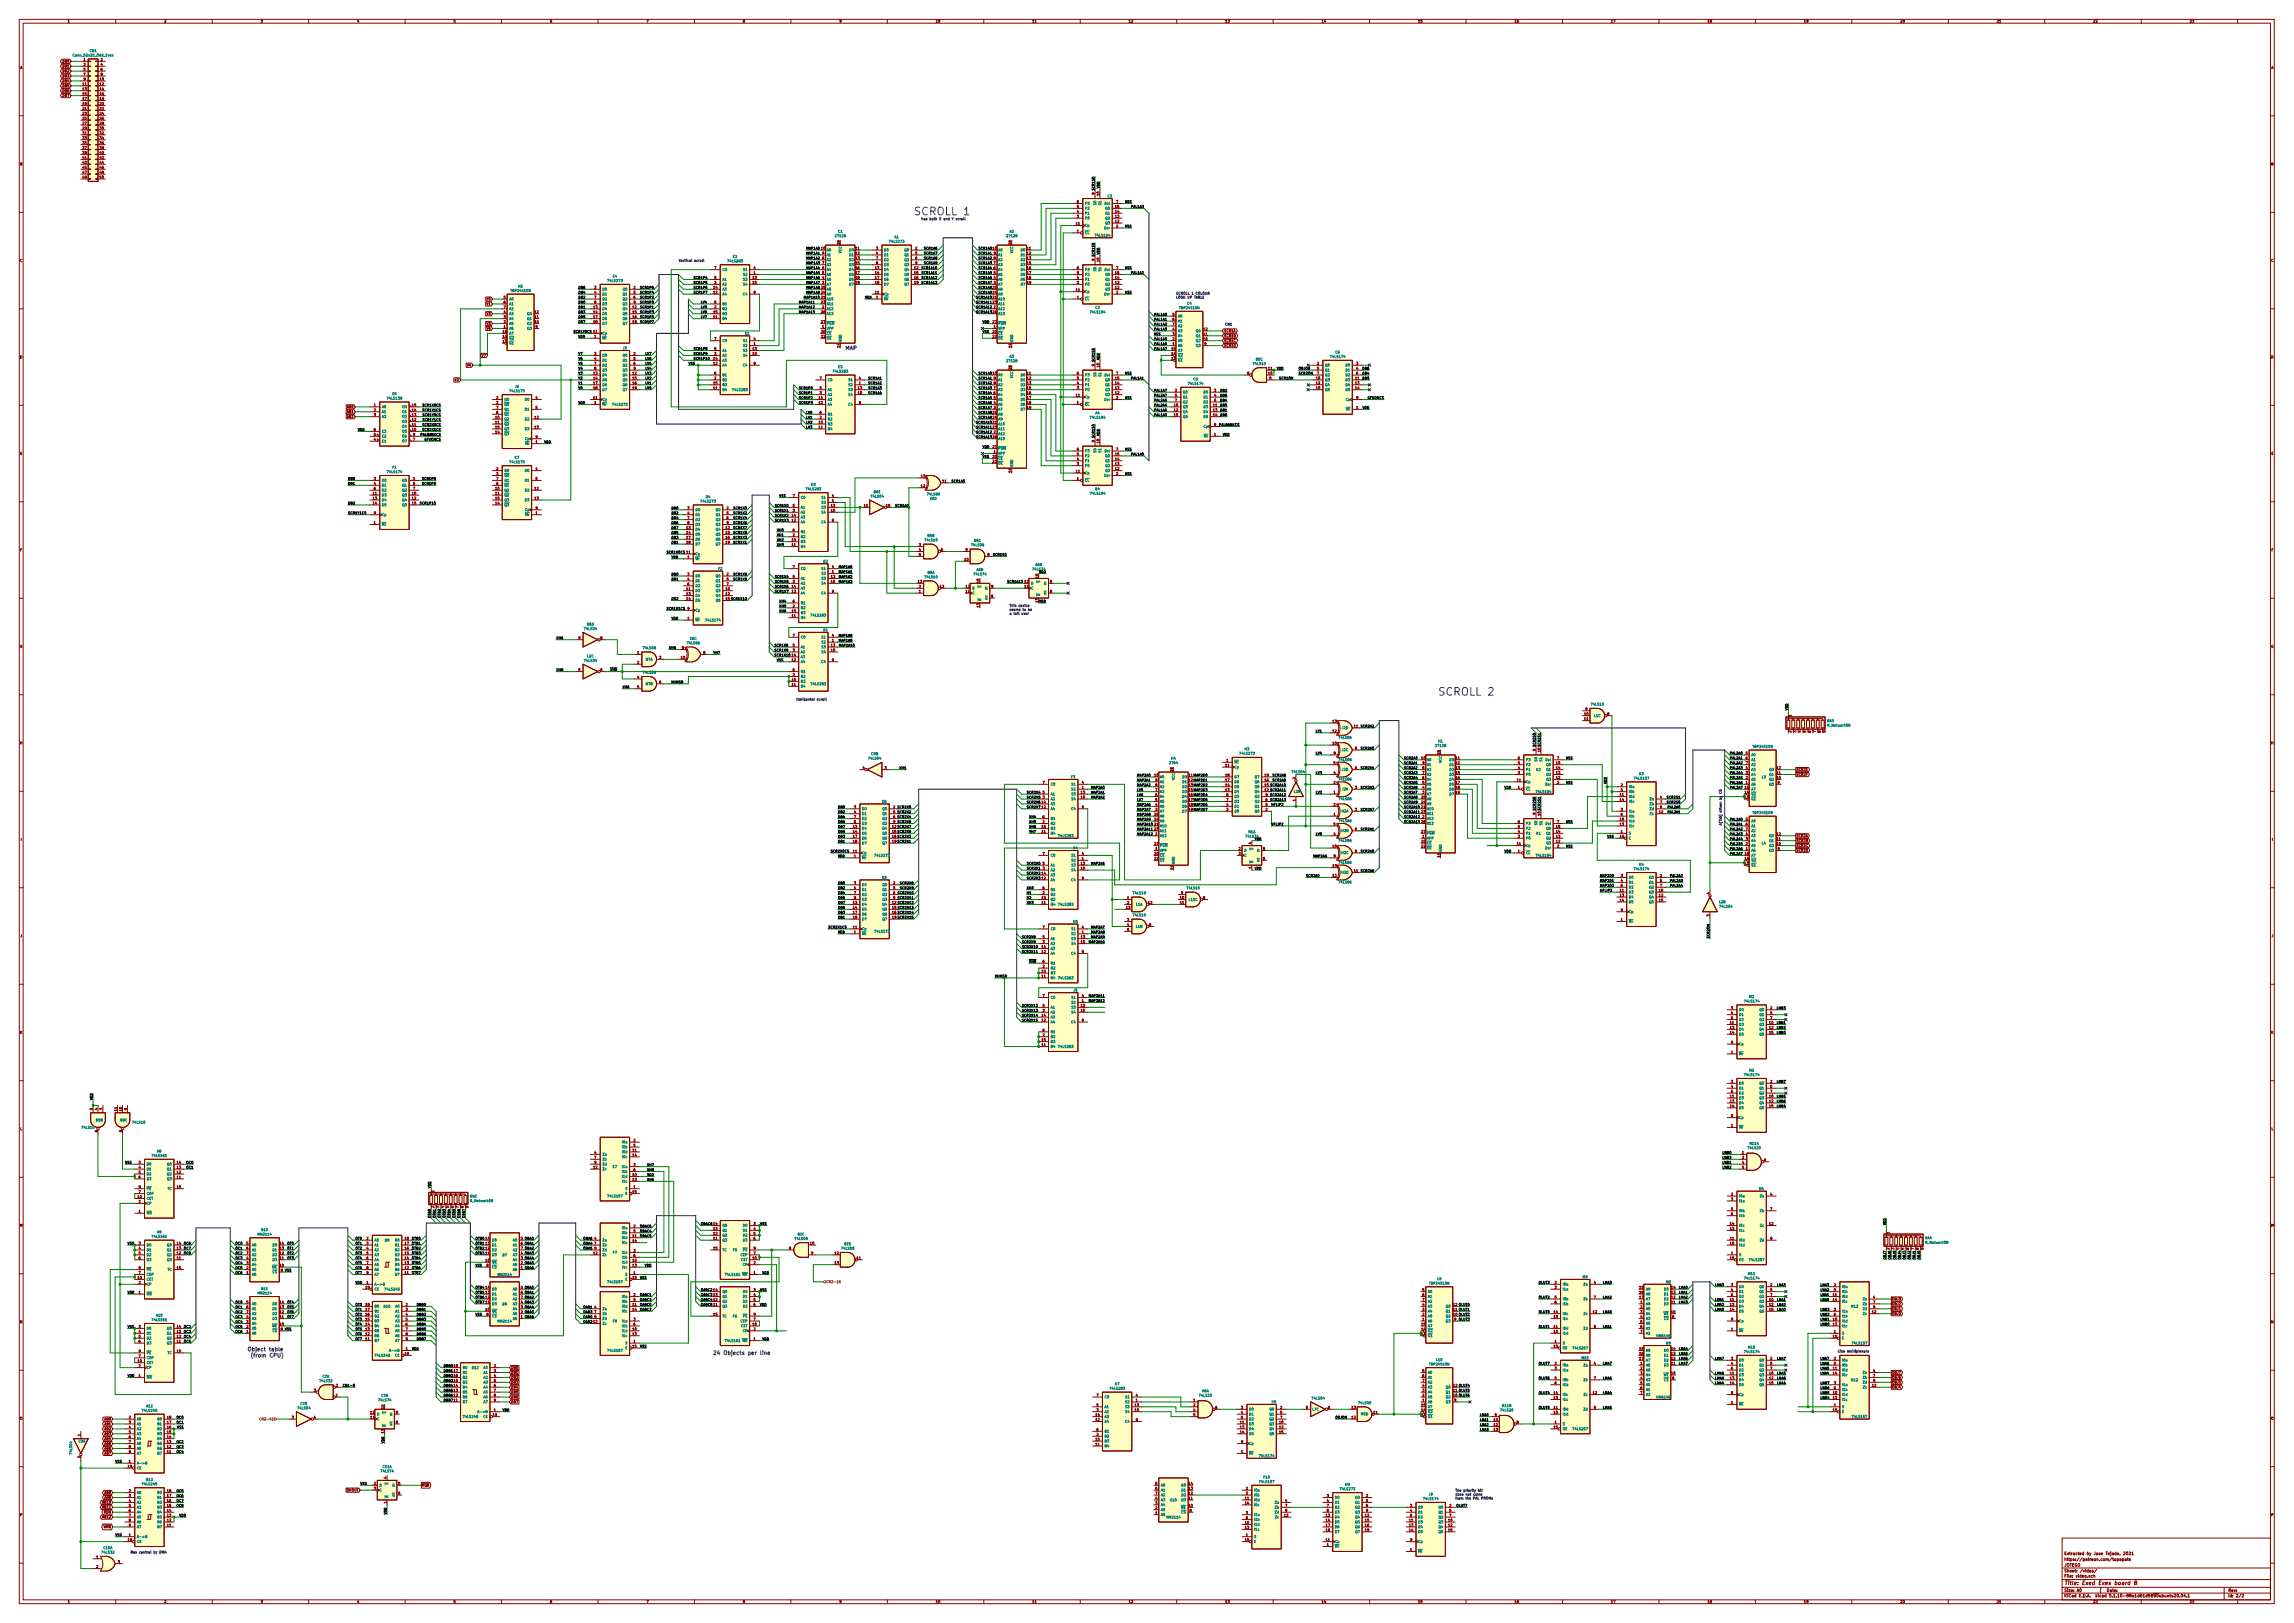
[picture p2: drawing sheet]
<svg xmlns="http://www.w3.org/2000/svg" width="1189mm" height="841mm" viewBox="0 0 1189 841" stroke-linecap="round" stroke-linejoin="round" font-family="sans-serif">
<defs><g id="words">
<g font-size="5.6" fill="#0000c2">
<text x="474" y="112">SCROLL 1</text>
<text x="745" y="360">SCROLL 2</text>
</g>
<g font-size="2.8" fill="#0000c2">
<text x="438" y="181">MAP</text>
<text x="128" y="700">Object table</text>
<text x="129" y="703">(from CPU)</text>
<text x="370" y="702">24 Objects per line</text>
</g>
<text font-size="2.8" fill="#840000" x="1070" y="821">Title: Exed Exes board B</text>
<g font-size="2.1" fill="#840000">
<text x="1070" y="809">https://patreon.com/topapate</text>
<text x="1070" y="806">Extracted by Jose Tejada, 2021</text>
<text x="1070" y="815">Sheet: /video/</text>
<text x="1070" y="812">JOTEGO</text>
<text x="1070" y="817">File: video.sch</text>
<text x="1070" y="828">KiCad E.D.A. kicad 5.1.10-88a1d61d5890ubuntu20.04.1</text>
<text x="1070" y="825">Size: A0</text>
<text x="1092" y="825">Date:</text>
<text x="1155" y="825">Rev:</text>
<text x="1155" y="828">Id: 2/2</text>
</g>
<g font-size="1.8" fill="#840000">
<text x="35" y="12">1</text>
<text x="85" y="12">2</text>
<text x="135" y="12">3</text>
<text x="185" y="12">4</text>
<text x="235" y="12">5</text>
<text x="285" y="12">6</text>
<text x="335" y="12">7</text>
<text x="385" y="12">8</text>
<text x="435" y="12">9</text>
<text x="485" y="12">10</text>
<text x="535" y="12">11</text>
<text x="585" y="12">12</text>
<text x="635" y="12">13</text>
<text x="685" y="12">14</text>
<text x="735" y="12">15</text>
<text x="785" y="12">16</text>
<text x="835" y="12">17</text>
<text x="885" y="12">18</text>
<text x="935" y="12">19</text>
<text x="985" y="12">20</text>
<text x="1035" y="12">21</text>
<text x="1085" y="12">22</text>
<text x="1135" y="12">23</text>
<text x="10" y="36">A</text>
<text x="43" y="32">1</text>
<text x="43" y="34">3</text>
<text x="52" y="32">2</text>
<text x="52" y="34">4</text>
<text x="1177" y="36">A</text>
<text x="43" y="37">5</text>
<text x="43" y="39">7</text>
<text x="43" y="42">9</text>
<text x="52" y="42">10</text>
<text x="52" y="37">6</text>
<text x="52" y="39">8</text>
<text x="43" y="44">11</text>
<text x="43" y="47">13</text>
<text x="52" y="44">12</text>
<text x="52" y="47">14</text>
<text x="43" y="49">15</text>
<text x="43" y="52">17</text>
<text x="52" y="49">16</text>
<text x="52" y="52">18</text>
<text x="43" y="54">19</text>
<text x="43" y="57">21</text>
<text x="43" y="59">23</text>
<text x="52" y="54">20</text>
<text x="52" y="57">22</text>
<text x="52" y="59">24</text>
<text x="43" y="62">25</text>
<text x="43" y="65">27</text>
<text x="52" y="62">26</text>
<text x="52" y="65">28</text>
<text x="43" y="67">29</text>
<text x="43" y="70">31</text>
<text x="52" y="67">30</text>
<text x="52" y="70">32</text>
<text x="43" y="72">33</text>
<text x="43" y="75">35</text>
<text x="43" y="77">37</text>
<text x="52" y="72">34</text>
<text x="52" y="75">36</text>
<text x="52" y="77">38</text>
<text x="43" y="80">39</text>
<text x="43" y="82">41</text>
<text x="52" y="80">40</text>
<text x="52" y="82">42</text>
<text x="10" y="86">B</text>
<text x="43" y="85">43</text>
<text x="43" y="87">45</text>
<text x="43" y="90">47</text>
<text x="52" y="85">44</text>
<text x="52" y="87">46</text>
<text x="52" y="90">48</text>
<text x="1177" y="86">B</text>
<text x="43" y="92">49</text>
<text x="52" y="92">50</text>
<text x="567" y="101" transform="rotate(-90 567 101)">9</text>
<text x="570" y="101" transform="rotate(-90 570 101)">10</text>
<text x="558" y="108">5</text>
<text x="558" y="105">6</text>
<text x="578" y="108">15</text>
<text x="579" y="105">7</text>
<text x="558" y="113">3</text>
<text x="558" y="110">4</text>
<text x="578" y="113">13</text>
<text x="578" y="110">14</text>
<text x="558" y="117">11</text>
<text x="578" y="115">12</text>
<text x="579" y="118">2</text>
<text x="558" y="120">1</text>
<text x="426" y="129">10</text>
<text x="426" y="132">9</text>
<text x="435" y="127" transform="rotate(-90 435 127)">28</text>
<text x="444" y="129">11</text>
<text x="444" y="132">12</text>
<text x="454" y="129">3</text>
<text x="454" y="132">4</text>
<text x="474" y="129">2</text>
<text x="474" y="132">5</text>
<text x="515" y="129">10</text>
<text x="515" y="132">9</text>
<text x="524" y="127" transform="rotate(-90 524 127)">28</text>
<text x="532" y="129">11</text>
<text x="532" y="132">12</text>
<text x="10" y="136">C</text>
<text x="426" y="137">7</text>
<text x="426" y="134">8</text>
<text x="444" y="134">13</text>
<text x="444" y="137">15</text>
<text x="454" y="134">7</text>
<text x="454" y="137">8</text>
<text x="474" y="134">6</text>
<text x="474" y="137">9</text>
<text x="515" y="137">7</text>
<text x="515" y="134">8</text>
<text x="532" y="134">13</text>
<text x="532" y="137">15</text>
<text x="567" y="135" transform="rotate(-90 567 135)">9</text>
<text x="570" y="136" transform="rotate(-90 570 136)">10</text>
<text x="1177" y="136">C</text>
<text x="370" y="139">7</text>
<text x="391" y="142">1</text>
<text x="391" y="139">4</text>
<text x="426" y="142">5</text>
<text x="426" y="139">6</text>
<text x="444" y="139">16</text>
<text x="444" y="142">17</text>
<text x="454" y="139">13</text>
<text x="454" y="142">14</text>
<text x="474" y="139">12</text>
<text x="474" y="142">15</text>
<text x="515" y="142">5</text>
<text x="515" y="139">6</text>
<text x="532" y="139">16</text>
<text x="532" y="142">17</text>
<text x="558" y="142">5</text>
<text x="558" y="139">6</text>
<text x="578" y="142">15</text>
<text x="579" y="139">7</text>
<text x="308" y="150">3</text>
<text x="328" y="150">2</text>
<text x="370" y="150">14</text>
<text x="370" y="147">3</text>
<text x="370" y="145">5</text>
<text x="390" y="147">10</text>
<text x="390" y="145">13</text>
<text x="426" y="150">25</text>
<text x="426" y="147">3</text>
<text x="426" y="145">4</text>
<text x="444" y="145">18</text>
<text x="444" y="147">19</text>
<text x="454" y="145">17</text>
<text x="454" y="147">18</text>
<text x="474" y="145">16</text>
<text x="474" y="147">19</text>
<text x="515" y="150">25</text>
<text x="515" y="147">3</text>
<text x="515" y="145">4</text>
<text x="532" y="145">18</text>
<text x="532" y="147">19</text>
<text x="558" y="147">3</text>
<text x="558" y="145">4</text>
<text x="578" y="150">12</text>
<text x="578" y="147">13</text>
<text x="578" y="145">14</text>
<text x="261" y="155">5</text>
<text x="308" y="152">4</text>
<text x="308" y="155">7</text>
<text x="328" y="152">5</text>
<text x="328" y="155">6</text>
<text x="370" y="152">12</text>
<text x="391" y="152">9</text>
<text x="426" y="155">21</text>
<text x="426" y="152">24</text>
<text x="454" y="152">11</text>
<text x="454" y="155">1</text>
<text x="515" y="155">21</text>
<text x="515" y="152">24</text>
<text x="558" y="151">11</text>
<text x="558" y="155">1</text>
<text x="579" y="152">2</text>
<text x="261" y="157">6</text>
<text x="261" y="160">7</text>
<text x="308" y="160">13</text>
<text x="308" y="157">8</text>
<text x="328" y="160">12</text>
<text x="328" y="157">9</text>
<text x="370" y="160">2</text>
<text x="370" y="157">6</text>
<text x="426" y="157">23</text>
<text x="426" y="160">2</text>
<text x="515" y="157">23</text>
<text x="515" y="160">2</text>
<text x="261" y="167">2</text>
<text x="261" y="165">3</text>
<text x="261" y="162">4</text>
<text x="277" y="167">10</text>
<text x="277" y="165">11</text>
<text x="277" y="162">12</text>
<text x="308" y="162">14</text>
<text x="308" y="165">17</text>
<text x="308" y="167">18</text>
<text x="328" y="162">15</text>
<text x="328" y="165">16</text>
<text x="328" y="167">19</text>
<text x="370" y="165">11</text>
<text x="370" y="162">15</text>
<text x="426" y="162">26</text>
<text x="426" y="167">27</text>
<text x="515" y="162">26</text>
<text x="515" y="167">27</text>
<text x="608" y="164">5</text>
<text x="608" y="166">6</text>
<text x="261" y="172">15</text>
<text x="261" y="170">1</text>
<text x="278" y="170">9</text>
<text x="308" y="172">11</text>
<text x="426" y="172">20</text>
<text x="426" y="170">1</text>
<text x="515" y="172">20</text>
<text x="515" y="170">1</text>
<text x="608" y="174">3</text>
<text x="608" y="171">4</text>
<text x="608" y="169">7</text>
<text x="624" y="174">11</text>
<text x="624" y="171">12</text>
<text x="261" y="178">13</text>
<text x="261" y="175">14</text>
<text x="308" y="175">1</text>
<text x="370" y="176">7</text>
<text x="391" y="179">1</text>
<text x="391" y="176">4</text>
<text x="426" y="175">22</text>
<text x="515" y="175">22</text>
<text x="608" y="179">1</text>
<text x="608" y="176">2</text>
<text x="624" y="176">10</text>
<text x="624" y="179">9</text>
<text x="10" y="186">D</text>
<text x="308" y="184">3</text>
<text x="328" y="184">2</text>
<text x="370" y="184">3</text>
<text x="370" y="181">5</text>
<text x="390" y="184">10</text>
<text x="390" y="181">13</text>
<text x="435" y="180" transform="rotate(-90 435 180)">14</text>
<text x="524" y="180" transform="rotate(-90 524 180)">14</text>
<text x="607" y="184">14</text>
<text x="607" y="181">15</text>
<text x="1177" y="186">D</text>
<text x="308" y="186">4</text>
<text x="308" y="189">7</text>
<text x="308" y="192">8</text>
<text x="328" y="186">5</text>
<text x="328" y="189">6</text>
<text x="328" y="192">9</text>
<text x="370" y="189">12</text>
<text x="370" y="186">14</text>
<text x="391" y="189">9</text>
<text x="524" y="191" transform="rotate(-90 524 191)">28</text>
<text x="567" y="190" transform="rotate(-90 567 190)">9</text>
<text x="570" y="190" transform="rotate(-90 570 190)">10</text>
<text x="607" y="186">13</text>
<text x="658" y="192">11</text>
<text x="683" y="189">2</text>
<text x="683" y="192">5</text>
<text x="703" y="189">3</text>
<text x="703" y="192">4</text>
<text x="308" y="194">13</text>
<text x="308" y="197">14</text>
<text x="328" y="194">12</text>
<text x="328" y="197">15</text>
<text x="370" y="197">2</text>
<text x="370" y="194">6</text>
<text x="425" y="197">7</text>
<text x="445" y="197">4</text>
<text x="515" y="194">10</text>
<text x="515" y="197">9</text>
<text x="532" y="194">11</text>
<text x="532" y="197">12</text>
<text x="558" y="197">5</text>
<text x="558" y="194">6</text>
<text x="578" y="197">15</text>
<text x="579" y="194">7</text>
<text x="647" y="194">8</text>
<text x="658" y="194">10</text>
<text x="658" y="197">9</text>
<text x="682" y="197">10</text>
<text x="683" y="194">7</text>
<text x="703" y="197">11</text>
<text x="703" y="194">6</text>
<text x="308" y="199">17</text>
<text x="308" y="202">18</text>
<text x="328" y="199">16</text>
<text x="328" y="202">19</text>
<text x="370" y="202">11</text>
<text x="370" y="199">15</text>
<text x="425" y="202">5</text>
<text x="445" y="202">13</text>
<text x="445" y="199">1</text>
<text x="515" y="202">7</text>
<text x="515" y="199">8</text>
<text x="532" y="199">13</text>
<text x="532" y="202">15</text>
<text x="558" y="202">3</text>
<text x="558" y="199">4</text>
<text x="578" y="202">13</text>
<text x="578" y="199">14</text>
<text x="609" y="203">2</text>
<text x="629" y="203">3</text>
<text x="682" y="199">12</text>
<text x="682" y="202">15</text>
<text x="703" y="199">13</text>
<text x="703" y="202">14</text>
<text x="257" y="207">2</text>
<text x="257" y="209">3</text>
<text x="278" y="207">4</text>
<text x="308" y="207">11</text>
<text x="308" y="209">1</text>
<text x="424" y="209">12</text>
<text x="424" y="207">14</text>
<text x="425" y="204">3</text>
<text x="445" y="204">10</text>
<text x="445" y="209">9</text>
<text x="515" y="209">4</text>
<text x="515" y="207">5</text>
<text x="515" y="204">6</text>
<text x="532" y="204">16</text>
<text x="532" y="207">17</text>
<text x="532" y="209">18</text>
<text x="558" y="206">11</text>
<text x="558" y="209">1</text>
<text x="578" y="204">12</text>
<text x="579" y="207">2</text>
<text x="609" y="206">5</text>
<text x="609" y="208">7</text>
<text x="629" y="206">4</text>
<text x="629" y="208">6</text>
<text x="703" y="207">9</text>
<text x="194" y="211">1</text>
<text x="194" y="213">2</text>
<text x="194" y="216">3</text>
<text x="214" y="216">13</text>
<text x="214" y="213">14</text>
<text x="214" y="211">15</text>
<text x="257" y="214">6</text>
<text x="257" y="212">7</text>
<text x="278" y="212">5</text>
<text x="425" y="214">6</text>
<text x="515" y="214">25</text>
<text x="515" y="212">3</text>
<text x="532" y="212">19</text>
<text x="609" y="211">10</text>
<text x="609" y="213">12</text>
<text x="609" y="216">15</text>
<text x="629" y="211">11</text>
<text x="629" y="213">13</text>
<text x="629" y="216">14</text>
<text x="703" y="212">1</text>
<text x="214" y="221">11</text>
<text x="214" y="218">12</text>
<text x="257" y="217">10</text>
<text x="257" y="219">11</text>
<text x="277" y="217">12</text>
<text x="424" y="219">15</text>
<text x="425" y="217">2</text>
<text x="515" y="219">21</text>
<text x="515" y="217">24</text>
<text x="629" y="221">9</text>
<text x="194" y="226">5</text>
<text x="194" y="223">6</text>
<text x="214" y="223">10</text>
<text x="214" y="226">9</text>
<text x="257" y="225">14</text>
<text x="257" y="222">15</text>
<text x="277" y="222">13</text>
<text x="278" y="227">9</text>
<text x="424" y="222">11</text>
<text x="515" y="222">23</text>
<text x="515" y="227">26</text>
<text x="515" y="225">2</text>
<text x="629" y="226">1</text>
<text x="194" y="228">4</text>
<text x="214" y="228">7</text>
<text x="278" y="230">1</text>
<text x="515" y="232">27</text>
<text x="558" y="233">6</text>
<text x="567" y="229" transform="rotate(-90 567 229)">9</text>
<text x="570" y="230" transform="rotate(-90 570 230)">10</text>
<text x="579" y="233">7</text>
<text x="10" y="236">E</text>
<text x="515" y="237">20</text>
<text x="515" y="240">22</text>
<text x="515" y="235">1</text>
<text x="558" y="239">4</text>
<text x="558" y="236">5</text>
<text x="578" y="239">14</text>
<text x="578" y="236">15</text>
<text x="1177" y="236">E</text>
<text x="257" y="244">2</text>
<text x="278" y="244">4</text>
<text x="524" y="245" transform="rotate(-90 524 245)">14</text>
<text x="558" y="245">11</text>
<text x="558" y="241">3</text>
<text x="578" y="244">12</text>
<text x="578" y="241">13</text>
<text x="194" y="249">3</text>
<text x="194" y="251">4</text>
<text x="214" y="249">2</text>
<text x="214" y="251">5</text>
<text x="257" y="246">3</text>
<text x="257" y="251">6</text>
<text x="257" y="249">7</text>
<text x="278" y="249">5</text>
<text x="477" y="247">13</text>
<text x="489" y="250">11</text>
<text x="558" y="249">1</text>
<text x="579" y="246">2</text>
<text x="193" y="256">11</text>
<text x="194" y="254">6</text>
<text x="214" y="256">10</text>
<text x="214" y="254">7</text>
<text x="257" y="254">10</text>
<text x="257" y="256">11</text>
<text x="277" y="254">12</text>
<text x="411" y="258">7</text>
<text x="431" y="258">4</text>
<text x="477" y="253">12</text>
<text x="193" y="259">13</text>
<text x="193" y="261">14</text>
<text x="214" y="259">12</text>
<text x="214" y="261">15</text>
<text x="257" y="261">14</text>
<text x="257" y="259">15</text>
<text x="277" y="259">13</text>
<text x="278" y="264">9</text>
<text x="356" y="264">3</text>
<text x="377" y="264">2</text>
<text x="411" y="263">5</text>
<text x="431" y="263">13</text>
<text x="431" y="260">1</text>
<text x="448" y="263">11</text>
<text x="459" y="263">10</text>
<text x="194" y="266">9</text>
<text x="278" y="266">1</text>
<text x="356" y="266">4</text>
<text x="356" y="269">7</text>
<text x="377" y="266">5</text>
<text x="377" y="269">6</text>
<text x="411" y="268">14</text>
<text x="411" y="265">3</text>
<text x="431" y="265">10</text>
<text x="194" y="272">1</text>
<text x="356" y="274">13</text>
<text x="356" y="272">8</text>
<text x="376" y="274">12</text>
<text x="377" y="272">9</text>
<text x="411" y="270">12</text>
<text x="411" y="275">6</text>
<text x="431" y="270">9</text>
<text x="356" y="277">14</text>
<text x="356" y="279">17</text>
<text x="356" y="282">18</text>
<text x="376" y="277">15</text>
<text x="376" y="279">16</text>
<text x="376" y="282">19</text>
<text x="411" y="280">15</text>
<text x="411" y="278">2</text>
<text x="10" y="286">F</text>
<text x="356" y="287">11</text>
<text x="411" y="283">11</text>
<text x="476" y="283">3</text>
<text x="476" y="286">4</text>
<text x="488" y="286">6</text>
<text x="501" y="286">9</text>
<text x="1177" y="286">F</text>
<text x="356" y="289">1</text>
<text x="476" y="288">5</text>
<text x="500" y="291">10</text>
<text x="512" y="288">8</text>
<text x="356" y="298">3</text>
<text x="377" y="298">2</text>
<text x="411" y="299">5</text>
<text x="411" y="294">7</text>
<text x="431" y="299">13</text>
<text x="431" y="297">1</text>
<text x="431" y="294">4</text>
<text x="538" y="299" transform="rotate(-90 538 299)">10</text>
<text x="356" y="306">11</text>
<text x="356" y="301">4</text>
<text x="356" y="303">6</text>
<text x="376" y="306">10</text>
<text x="377" y="301">5</text>
<text x="377" y="303">7</text>
<text x="411" y="305">14</text>
<text x="411" y="302">3</text>
<text x="431" y="302">10</text>
<text x="476" y="302">13</text>
<text x="476" y="305">2</text>
<text x="487" y="305">12</text>
<text x="501" y="305">12</text>
<text x="508" y="302" transform="rotate(-90 508 302)">10</text>
<text x="514" y="305">9</text>
<text x="531" y="305">11</text>
<text x="531" y="302">12</text>
<text x="544" y="302">9</text>
<text x="356" y="308">13</text>
<text x="356" y="311">14</text>
<text x="376" y="308">12</text>
<text x="376" y="311">15</text>
<text x="411" y="307">12</text>
<text x="431" y="307">9</text>
<text x="476" y="307">1</text>
<text x="501" y="307">11</text>
<text x="514" y="310">8</text>
<text x="544" y="307">8</text>
<text x="356" y="316">9</text>
<text x="411" y="317">15</text>
<text x="411" y="315">2</text>
<text x="411" y="312">6</text>
<text x="508" y="315" transform="rotate(-90 508 315)">13</text>
<text x="538" y="312" transform="rotate(-90 538 312)">13</text>
<text x="356" y="321">1</text>
<text x="411" y="320">11</text>
<text x="411" y="330">7</text>
<text x="431" y="330">4</text>
<text x="10" y="336">G</text>
<text x="300" y="331">9</text>
<text x="311" y="331">8</text>
<text x="411" y="335">5</text>
<text x="431" y="335">13</text>
<text x="431" y="333">1</text>
<text x="1177" y="336">G</text>
<text x="330" y="339">1</text>
<text x="342" y="341">3</text>
<text x="353" y="341">10</text>
<text x="354" y="336">9</text>
<text x="365" y="339">8</text>
<text x="411" y="340">14</text>
<text x="411" y="338">3</text>
<text x="431" y="338">10</text>
<text x="300" y="348">5</text>
<text x="311" y="348">6</text>
<text x="330" y="344">2</text>
<text x="411" y="343">12</text>
<text x="411" y="348">6</text>
<text x="431" y="343">9</text>
<text x="330" y="352">4</text>
<text x="411" y="353">15</text>
<text x="411" y="350">2</text>
<text x="330" y="357">5</text>
<text x="342" y="354">6</text>
<text x="411" y="355">11</text>
<text x="821" y="371">10</text>
<text x="822" y="368">9</text>
<text x="833" y="371">8</text>
<text x="929" y="371" transform="rotate(-90 929 371)">1</text>
<text x="691" y="374">13</text>
<text x="702" y="377">11</text>
<text x="821" y="373">11</text>
<text x="691" y="380">12</text>
<text x="929" y="380" transform="rotate(-90 929 380)">2</text>
<text x="931" y="380" transform="rotate(-90 931 380)">3</text>
<text x="934" y="380" transform="rotate(-90 934 380)">4</text>
<text x="936" y="380" transform="rotate(-90 936 380)">5</text>
<text x="939" y="380" transform="rotate(-90 939 380)">6</text>
<text x="941" y="380" transform="rotate(-90 941 380)">7</text>
<text x="944" y="380" transform="rotate(-90 944 380)">8</text>
<text x="946" y="380" transform="rotate(-90 946 380)">9</text>
<text x="10" y="386">H</text>
<text x="691" y="386">10</text>
<text x="702" y="388">8</text>
<text x="796" y="389" transform="rotate(-90 796 389)">9</text>
<text x="1177" y="386">H</text>
<text x="636" y="395">1</text>
<text x="691" y="391">9</text>
<text x="737" y="393">10</text>
<text x="747" y="391" transform="rotate(-90 747 391)">28</text>
<text x="755" y="393">11</text>
<text x="787" y="393">6</text>
<text x="807" y="393">7</text>
<text x="905" y="391">5</text>
<text x="905" y="393">6</text>
<text x="447" y="399">4</text>
<text x="459" y="399">3</text>
<text x="608" y="400" transform="rotate(-90 608 400)">28</text>
<text x="635" y="397">11</text>
<text x="691" y="401">4</text>
<text x="691" y="396">5</text>
<text x="702" y="399">6</text>
<text x="737" y="401">7</text>
<text x="737" y="399">8</text>
<text x="737" y="396">9</text>
<text x="755" y="396">12</text>
<text x="755" y="399">13</text>
<text x="755" y="401">15</text>
<text x="787" y="401">3</text>
<text x="787" y="399">4</text>
<text x="787" y="396">5</text>
<text x="807" y="401">13</text>
<text x="807" y="399">14</text>
<text x="807" y="396">15</text>
<text x="905" y="401">3</text>
<text x="905" y="399">4</text>
<text x="905" y="396">7</text>
<text x="921" y="401">11</text>
<text x="921" y="399">12</text>
<text x="541" y="406">7</text>
<text x="561" y="406">4</text>
<text x="598" y="402">10</text>
<text x="599" y="407">8</text>
<text x="599" y="405">9</text>
<text x="635" y="407">14</text>
<text x="635" y="405">17</text>
<text x="635" y="402">18</text>
<text x="656" y="407">15</text>
<text x="656" y="405">16</text>
<text x="656" y="402">19</text>
<text x="672" y="404" transform="rotate(-90 672 404)">2</text>
<text x="691" y="406">2</text>
<text x="737" y="406">5</text>
<text x="737" y="404">6</text>
<text x="755" y="404">16</text>
<text x="755" y="406">17</text>
<text x="786" y="405">11</text>
<text x="807" y="404">12</text>
<text x="807" y="406">2</text>
<text x="840" y="407">2</text>
<text x="905" y="406">1</text>
<text x="905" y="404">2</text>
<text x="921" y="404">10</text>
<text x="922" y="406">9</text>
<text x="541" y="414">3</text>
<text x="541" y="411">5</text>
<text x="560" y="414">10</text>
<text x="560" y="411">13</text>
<text x="561" y="409">1</text>
<text x="599" y="413">6</text>
<text x="599" y="410">7</text>
<text x="635" y="410">13</text>
<text x="636" y="413">8</text>
<text x="656" y="410">12</text>
<text x="656" y="413">9</text>
<text x="691" y="411">1</text>
<text x="702" y="409">3</text>
<text x="737" y="414">25</text>
<text x="737" y="411">3</text>
<text x="737" y="409">4</text>
<text x="755" y="409">18</text>
<text x="755" y="411">19</text>
<text x="787" y="409">1</text>
<text x="840" y="413">11</text>
<text x="840" y="410">5</text>
<text x="861" y="414">4</text>
<text x="905" y="411">14</text>
<text x="905" y="409">15</text>
<text x="443" y="419">3</text>
<text x="463" y="419">2</text>
<text x="540" y="419">12</text>
<text x="540" y="416">14</text>
<text x="561" y="419">9</text>
<text x="599" y="418">4</text>
<text x="599" y="415">5</text>
<text x="636" y="418">4</text>
<text x="636" y="415">7</text>
<text x="656" y="418">5</text>
<text x="656" y="415">6</text>
<text x="672" y="415" transform="rotate(-90 672 415)">1</text>
<text x="691" y="418">2</text>
<text x="737" y="419">21</text>
<text x="737" y="416">24</text>
<text x="840" y="415">14</text>
<text x="861" y="416">7</text>
<text x="861" y="419">9</text>
<text x="443" y="421">4</text>
<text x="443" y="424">7</text>
<text x="463" y="421">5</text>
<text x="463" y="424">6</text>
<text x="541" y="424">6</text>
<text x="598" y="425">24</text>
<text x="598" y="423">25</text>
<text x="599" y="420">3</text>
<text x="636" y="420">3</text>
<text x="656" y="420">2</text>
<text x="691" y="423">1</text>
<text x="702" y="420">3</text>
<text x="737" y="421">23</text>
<text x="737" y="424">2</text>
<text x="796" y="422" transform="rotate(-90 796 422)">9</text>
<text x="840" y="425">10</text>
<text x="840" y="420">3</text>
<text x="840" y="423">6</text>
<text x="860" y="421">12</text>
<text x="905" y="425">5</text>
<text x="442" y="429">13</text>
<text x="442" y="432">14</text>
<text x="443" y="426">8</text>
<text x="463" y="426">9</text>
<text x="540" y="432">11</text>
<text x="540" y="429">15</text>
<text x="541" y="426">2</text>
<text x="598" y="428">21</text>
<text x="598" y="430">23</text>
<text x="691" y="428">5</text>
<text x="702" y="430">6</text>
<text x="737" y="426">26</text>
<text x="737" y="432">27</text>
<text x="787" y="432">4</text>
<text x="787" y="429">5</text>
<text x="787" y="426">6</text>
<text x="807" y="432">14</text>
<text x="807" y="429">15</text>
<text x="807" y="426">7</text>
<text x="840" y="428">13</text>
<text x="840" y="432">1</text>
<text x="905" y="428">6</text>
<text x="905" y="430">7</text>
<text x="11" y="436">I</text>
<text x="442" y="434">17</text>
<text x="442" y="437">18</text>
<text x="598" y="438">27</text>
<text x="599" y="433">2</text>
<text x="649" y="437" transform="rotate(-90 649 437)">4</text>
<text x="691" y="433">4</text>
<text x="737" y="437">20</text>
<text x="737" y="434">1</text>
<text x="786" y="438">11</text>
<text x="787" y="434">3</text>
<text x="807" y="437">12</text>
<text x="807" y="434">13</text>
<text x="840" y="434">15</text>
<text x="905" y="438">2</text>
<text x="905" y="435">3</text>
<text x="905" y="433">4</text>
<text x="921" y="438">10</text>
<text x="921" y="435">11</text>
<text x="921" y="433">12</text>
<text x="1178" y="436">I</text>
<text x="442" y="442">11</text>
<text x="541" y="443">7</text>
<text x="561" y="443">4</text>
<text x="598" y="443">20</text>
<text x="599" y="440">1</text>
<text x="642" y="440">2</text>
<text x="642" y="443">3</text>
<text x="655" y="440">5</text>
<text x="691" y="439">10</text>
<text x="702" y="442">8</text>
<text x="737" y="439">22</text>
<text x="787" y="442">1</text>
<text x="807" y="439">2</text>
<text x="905" y="443">15</text>
<text x="905" y="440">1</text>
<text x="922" y="440">9</text>
<text x="443" y="444">1</text>
<text x="541" y="448">5</text>
<text x="560" y="448">13</text>
<text x="561" y="446">1</text>
<text x="598" y="446">22</text>
<text x="655" y="446">6</text>
<text x="691" y="449">13</text>
<text x="691" y="444">9</text>
<text x="747" y="444" transform="rotate(-90 747 444)">14</text>
<text x="905" y="446">14</text>
<text x="540" y="456">12</text>
<text x="540" y="453">14</text>
<text x="541" y="451">3</text>
<text x="560" y="451">10</text>
<text x="561" y="456">9</text>
<text x="608" y="451" transform="rotate(-90 608 451)">14</text>
<text x="649" y="450" transform="rotate(-90 649 450)">1</text>
<text x="691" y="454">12</text>
<text x="702" y="452">11</text>
<text x="840" y="454">3</text>
<text x="861" y="454">2</text>
<text x="443" y="458">3</text>
<text x="443" y="461">4</text>
<text x="463" y="458">2</text>
<text x="463" y="461">5</text>
<text x="541" y="461">6</text>
<text x="840" y="457">4</text>
<text x="840" y="460">6</text>
<text x="861" y="457">5</text>
<text x="861" y="460">7</text>
<text x="443" y="463">7</text>
<text x="443" y="466">8</text>
<text x="463" y="463">6</text>
<text x="463" y="466">9</text>
<text x="540" y="466">15</text>
<text x="541" y="463">2</text>
<text x="584" y="466">1</text>
<text x="612" y="466">10</text>
<text x="612" y="463">9</text>
<text x="624" y="466">8</text>
<text x="840" y="462">11</text>
<text x="840" y="465">13</text>
<text x="840" y="467">14</text>
<text x="860" y="462">10</text>
<text x="860" y="465">12</text>
<text x="860" y="467">15</text>
<text x="886" y="463" transform="rotate(-90 886 463)">4</text>
<text x="442" y="468">13</text>
<text x="442" y="471">14</text>
<text x="442" y="473">17</text>
<text x="463" y="468">12</text>
<text x="463" y="471">15</text>
<text x="463" y="473">16</text>
<text x="540" y="468">11</text>
<text x="584" y="471">13</text>
<text x="584" y="468">2</text>
<text x="595" y="468">12</text>
<text x="612" y="468">11</text>
<text x="840" y="472">9</text>
<text x="442" y="476">18</text>
<text x="463" y="476">19</text>
<text x="584" y="477">3</text>
<text x="584" y="480">4</text>
<text x="596" y="480">6</text>
<text x="840" y="477">1</text>
<text x="886" y="475" transform="rotate(-90 886 475)">3</text>
<text x="11" y="486">J</text>
<text x="442" y="481">11</text>
<text x="443" y="484">1</text>
<text x="541" y="481">7</text>
<text x="561" y="484">1</text>
<text x="561" y="481">4</text>
<text x="584" y="482">5</text>
<text x="1178" y="486">J</text>
<text x="540" y="491">14</text>
<text x="541" y="489">3</text>
<text x="541" y="486">5</text>
<text x="560" y="489">10</text>
<text x="560" y="486">13</text>
<text x="540" y="494">12</text>
<text x="561" y="494">9</text>
<text x="540" y="504">15</text>
<text x="541" y="501">2</text>
<text x="541" y="499">6</text>
<text x="540" y="507">11</text>
<text x="541" y="522">5</text>
<text x="541" y="517">7</text>
<text x="560" y="522">13</text>
<text x="561" y="519">1</text>
<text x="561" y="517">4</text>
<text x="540" y="527">14</text>
<text x="541" y="524">3</text>
<text x="560" y="524">10</text>
<text x="897" y="523">3</text>
<text x="897" y="526">4</text>
<text x="918" y="523">2</text>
<text x="918" y="526">5</text>
<text x="540" y="529">12</text>
<text x="561" y="529">9</text>
<text x="897" y="531">11</text>
<text x="897" y="533">13</text>
<text x="897" y="528">6</text>
<text x="917" y="531">10</text>
<text x="917" y="533">12</text>
<text x="918" y="528">7</text>
<text x="10" y="536">K</text>
<text x="540" y="540">15</text>
<text x="541" y="537">2</text>
<text x="541" y="534">6</text>
<text x="897" y="536">14</text>
<text x="917" y="536">15</text>
<text x="1177" y="536">K</text>
<text x="540" y="542">11</text>
<text x="897" y="546">1</text>
<text x="897" y="541">9</text>
<text x="897" y="561">3</text>
<text x="897" y="564">4</text>
<text x="918" y="561">2</text>
<text x="918" y="564">5</text>
<text x="897" y="569">11</text>
<text x="897" y="566">6</text>
<text x="917" y="569">10</text>
<text x="918" y="566">7</text>
<text x="48" y="575" transform="rotate(-90 48 575)">5</text>
<text x="51" y="575" transform="rotate(-90 51 575)">4</text>
<text x="53" y="575" transform="rotate(-90 53 575)">3</text>
<text x="61" y="576" transform="rotate(-90 61 576)">11</text>
<text x="63" y="576" transform="rotate(-90 63 576)">10</text>
<text x="66" y="575" transform="rotate(-90 66 575)">9</text>
<text x="897" y="571">13</text>
<text x="897" y="574">14</text>
<text x="917" y="571">12</text>
<text x="917" y="574">15</text>
<text x="897" y="579">9</text>
<text x="10" y="586">L</text>
<text x="51" y="587" transform="rotate(-90 51 587)">6</text>
<text x="63" y="587" transform="rotate(-90 63 587)">8</text>
<text x="897" y="584">1</text>
<text x="1177" y="586">L</text>
<text x="328" y="592">2</text>
<text x="308" y="598">4</text>
<text x="328" y="597">11</text>
<text x="328" y="599">14</text>
<text x="328" y="594">5</text>
<text x="903" y="598">1</text>
<text x="72" y="603">3</text>
<text x="72" y="606">4</text>
<text x="92" y="606">13</text>
<text x="92" y="603">14</text>
<text x="308" y="606">12</text>
<text x="308" y="600">7</text>
<text x="308" y="603">9</text>
<text x="328" y="604">3</text>
<text x="903" y="600">2</text>
<text x="903" y="603">4</text>
<text x="903" y="606">5</text>
<text x="915" y="602">6</text>
<text x="72" y="608">5</text>
<text x="72" y="611">6</text>
<text x="92" y="611">11</text>
<text x="92" y="608">12</text>
<text x="328" y="609">10</text>
<text x="328" y="612">13</text>
<text x="328" y="607">6</text>
<text x="72" y="616">9</text>
<text x="92" y="616">15</text>
<text x="225" y="618" transform="rotate(-90 225 618)">1</text>
<text x="328" y="616">1</text>
<text x="71" y="621">10</text>
<text x="72" y="623">2</text>
<text x="72" y="618">7</text>
<text x="328" y="618">15</text>
<text x="897" y="620">2</text>
<text x="897" y="622">3</text>
<text x="918" y="620">4</text>
<text x="72" y="628">1</text>
<text x="225" y="626" transform="rotate(-90 225 626)">2</text>
<text x="228" y="626" transform="rotate(-90 228 626)">3</text>
<text x="230" y="626" transform="rotate(-90 230 626)">4</text>
<text x="233" y="626" transform="rotate(-90 233 626)">5</text>
<text x="235" y="626" transform="rotate(-90 235 626)">6</text>
<text x="238" y="626" transform="rotate(-90 238 626)">7</text>
<text x="240" y="626" transform="rotate(-90 240 626)">8</text>
<text x="243" y="626" transform="rotate(-90 243 626)">9</text>
<text x="897" y="627">5</text>
<text x="897" y="630">6</text>
<text x="918" y="627">7</text>
<text x="10" y="636">M</text>
<text x="370" y="635">14</text>
<text x="391" y="635">3</text>
<text x="897" y="635">14</text>
<text x="917" y="635">12</text>
<text x="1177" y="636">M</text>
<text x="328" y="641">11</text>
<text x="328" y="636">2</text>
<text x="328" y="639">5</text>
<text x="370" y="640">12</text>
<text x="370" y="637">13</text>
<text x="391" y="637">4</text>
<text x="391" y="640">5</text>
<text x="897" y="637">13</text>
<text x="979" y="639" transform="rotate(-90 979 639)">1</text>
<text x="72" y="645">3</text>
<text x="72" y="647">4</text>
<text x="92" y="647">13</text>
<text x="92" y="645">14</text>
<text x="128" y="645">5</text>
<text x="128" y="647">6</text>
<text x="145" y="647">13</text>
<text x="145" y="645">14</text>
<text x="190" y="642">2</text>
<text x="190" y="645">3</text>
<text x="190" y="647">4</text>
<text x="210" y="647">16</text>
<text x="210" y="645">17</text>
<text x="210" y="642">18</text>
<text x="252" y="647">12</text>
<text x="252" y="645">13</text>
<text x="252" y="642">14</text>
<text x="308" y="642">4</text>
<text x="308" y="645">7</text>
<text x="308" y="647">9</text>
<text x="328" y="644">14</text>
<text x="370" y="642">11</text>
<text x="370" y="647">15</text>
<text x="391" y="642">6</text>
<text x="391" y="647">9</text>
<text x="409" y="647">8</text>
<text x="420" y="645">10</text>
<text x="897" y="645">10</text>
<text x="897" y="642">11</text>
<text x="918" y="642">9</text>
<text x="979" y="648" transform="rotate(-90 979 648)">2</text>
<text x="982" y="648" transform="rotate(-90 982 648)">3</text>
<text x="985" y="648" transform="rotate(-90 985 648)">4</text>
<text x="987" y="648" transform="rotate(-90 987 648)">5</text>
<text x="990" y="648" transform="rotate(-90 990 648)">6</text>
<text x="992" y="648" transform="rotate(-90 992 648)">7</text>
<text x="995" y="648" transform="rotate(-90 995 648)">8</text>
<text x="997" y="648" transform="rotate(-90 997 648)">9</text>
<text x="72" y="650">5</text>
<text x="72" y="653">6</text>
<text x="92" y="653">11</text>
<text x="92" y="650">12</text>
<text x="128" y="653">4</text>
<text x="128" y="650">7</text>
<text x="145" y="653">11</text>
<text x="145" y="650">12</text>
<text x="190" y="650">5</text>
<text x="190" y="653">6</text>
<text x="210" y="653">14</text>
<text x="210" y="650">15</text>
<text x="252" y="654">10</text>
<text x="252" y="650">11</text>
<text x="308" y="650">12</text>
<text x="328" y="654">10</text>
<text x="328" y="649">3</text>
<text x="328" y="651">6</text>
<text x="390" y="653">10</text>
<text x="391" y="650">7</text>
<text x="421" y="650">9</text>
<text x="433" y="650">12</text>
<text x="444" y="653">11</text>
<text x="897" y="653">15</text>
<text x="897" y="650">1</text>
<text x="72" y="658">9</text>
<text x="92" y="658">15</text>
<text x="128" y="658">2</text>
<text x="128" y="655">3</text>
<text x="145" y="656">10</text>
<text x="190" y="655">7</text>
<text x="190" y="658">8</text>
<text x="210" y="658">12</text>
<text x="210" y="655">13</text>
<text x="252" y="656">8</text>
<text x="328" y="656">13</text>
<text x="391" y="655">2</text>
<text x="433" y="655">13</text>
<text x="71" y="663">10</text>
<text x="72" y="665">2</text>
<text x="72" y="660">7</text>
<text x="128" y="660">1</text>
<text x="190" y="665">1</text>
<text x="190" y="660">9</text>
<text x="210" y="660">11</text>
<text x="328" y="663">15</text>
<text x="328" y="660">1</text>
<text x="391" y="660">1</text>
<text x="806" y="665">2</text>
<text x="826" y="665">4</text>
<text x="72" y="670">1</text>
<text x="190" y="668">19</text>
<text x="252" y="670">13</text>
<text x="252" y="668">14</text>
<text x="328" y="672">2</text>
<text x="370" y="672">13</text>
<text x="370" y="669">14</text>
<text x="391" y="669">3</text>
<text x="391" y="672">4</text>
<text x="737" y="669">5</text>
<text x="737" y="672">6</text>
<text x="806" y="668">3</text>
<text x="850" y="668">15</text>
<text x="850" y="670">16</text>
<text x="866" y="670">13</text>
<text x="866" y="668">14</text>
<text x="897" y="667">3</text>
<text x="897" y="669">4</text>
<text x="897" y="672">6</text>
<text x="918" y="667">2</text>
<text x="918" y="669">5</text>
<text x="918" y="672">7</text>
<text x="950" y="672">11</text>
<text x="951" y="667">2</text>
<text x="951" y="669">5</text>
<text x="128" y="675">5</text>
<text x="128" y="678">6</text>
<text x="145" y="678">13</text>
<text x="145" y="675">14</text>
<text x="190" y="677">18</text>
<text x="210" y="677">2</text>
<text x="252" y="675">11</text>
<text x="252" y="673">12</text>
<text x="308" y="678">4</text>
<text x="328" y="677">11</text>
<text x="328" y="674">5</text>
<text x="370" y="677">11</text>
<text x="370" y="674">12</text>
<text x="391" y="674">5</text>
<text x="391" y="677">6</text>
<text x="737" y="677">4</text>
<text x="737" y="674">7</text>
<text x="806" y="673">5</text>
<text x="806" y="675">6</text>
<text x="826" y="673">7</text>
<text x="850" y="673">17</text>
<text x="850" y="675">1</text>
<text x="850" y="678">2</text>
<text x="866" y="675">11</text>
<text x="866" y="673">12</text>
<text x="897" y="674">11</text>
<text x="897" y="677">13</text>
<text x="917" y="674">10</text>
<text x="917" y="677">12</text>
<text x="950" y="674">14</text>
<text x="971" y="673">4</text>
<text x="971" y="675">7</text>
<text x="971" y="678">9</text>
<text x="128" y="683">4</text>
<text x="128" y="680">7</text>
<text x="145" y="683">11</text>
<text x="145" y="680">12</text>
<text x="190" y="682">16</text>
<text x="190" y="679">17</text>
<text x="210" y="679">3</text>
<text x="210" y="682">4</text>
<text x="252" y="679">10</text>
<text x="252" y="682">8</text>
<text x="308" y="680">7</text>
<text x="308" y="683">9</text>
<text x="328" y="679">14</text>
<text x="370" y="682">15</text>
<text x="391" y="682">9</text>
<text x="737" y="682">2</text>
<text x="737" y="679">3</text>
<text x="805" y="683">13</text>
<text x="805" y="680">14</text>
<text x="826" y="680">12</text>
<text x="850" y="680">3</text>
<text x="850" y="683">4</text>
<text x="866" y="680">10</text>
<text x="867" y="683">8</text>
<text x="897" y="679">14</text>
<text x="917" y="679">15</text>
<text x="951" y="679">3</text>
<text x="951" y="682">6</text>
<text x="971" y="680">12</text>
<text x="10" y="686">N</text>
<text x="72" y="688">3</text>
<text x="92" y="688">14</text>
<text x="128" y="688">2</text>
<text x="128" y="686">3</text>
<text x="145" y="687">10</text>
<text x="190" y="689">13</text>
<text x="190" y="687">14</text>
<text x="190" y="684">15</text>
<text x="210" y="684">5</text>
<text x="210" y="687">6</text>
<text x="210" y="689">7</text>
<text x="308" y="686">12</text>
<text x="328" y="689">10</text>
<text x="328" y="684">3</text>
<text x="328" y="687">6</text>
<text x="390" y="687">10</text>
<text x="391" y="689">2</text>
<text x="391" y="684">7</text>
<text x="737" y="689">14</text>
<text x="737" y="687">15</text>
<text x="737" y="684">1</text>
<text x="754" y="684">9</text>
<text x="805" y="688">11</text>
<text x="826" y="688">9</text>
<text x="850" y="686">5</text>
<text x="850" y="688">6</text>
<text x="897" y="689">1</text>
<text x="897" y="684">9</text>
<text x="950" y="684">10</text>
<text x="950" y="687">13</text>
<text x="1177" y="686">N</text>
<text x="72" y="691">4</text>
<text x="72" y="693">5</text>
<text x="72" y="696">6</text>
<text x="92" y="696">11</text>
<text x="92" y="693">12</text>
<text x="92" y="691">13</text>
<text x="128" y="691">1</text>
<text x="190" y="694">11</text>
<text x="190" y="692">12</text>
<text x="210" y="692">8</text>
<text x="210" y="694">9</text>
<text x="328" y="692">13</text>
<text x="328" y="696">1</text>
<text x="391" y="694">1</text>
<text x="805" y="691">10</text>
<text x="806" y="696">1</text>
<text x="850" y="691">7</text>
<text x="950" y="693">15</text>
<text x="951" y="691">1</text>
<text x="72" y="701">9</text>
<text x="92" y="701">15</text>
<text x="210" y="700">1</text>
<text x="328" y="698">15</text>
<text x="805" y="698">15</text>
<text x="850" y="700">15</text>
<text x="866" y="700">14</text>
<text x="71" y="706">10</text>
<text x="72" y="703">7</text>
<text x="210" y="702">19</text>
<text x="806" y="707">2</text>
<text x="826" y="707">4</text>
<text x="850" y="702">16</text>
<text x="850" y="705">17</text>
<text x="850" y="707">1</text>
<text x="866" y="707">11</text>
<text x="866" y="705">12</text>
<text x="866" y="702">13</text>
<text x="897" y="705">3</text>
<text x="897" y="707">4</text>
<text x="918" y="705">2</text>
<text x="918" y="707">5</text>
<text x="951" y="705">2</text>
<text x="951" y="707">5</text>
<text x="72" y="714">1</text>
<text x="72" y="708">2</text>
<text x="235" y="714">16</text>
<text x="235" y="711">17</text>
<text x="235" y="708">18</text>
<text x="256" y="708">2</text>
<text x="256" y="711">3</text>
<text x="256" y="714">4</text>
<text x="737" y="711">5</text>
<text x="737" y="714">6</text>
<text x="806" y="710">3</text>
<text x="850" y="710">2</text>
<text x="850" y="712">3</text>
<text x="866" y="712">10</text>
<text x="897" y="712">11</text>
<text x="897" y="710">6</text>
<text x="917" y="712">10</text>
<text x="918" y="710">7</text>
<text x="950" y="710">11</text>
<text x="950" y="712">14</text>
<text x="971" y="711">4</text>
<text x="971" y="714">7</text>
<text x="174" y="719">2</text>
<text x="235" y="719">14</text>
<text x="235" y="716">15</text>
<text x="256" y="716">5</text>
<text x="256" y="719">6</text>
<text x="737" y="719">4</text>
<text x="737" y="716">7</text>
<text x="806" y="715">5</text>
<text x="806" y="717">6</text>
<text x="826" y="715">7</text>
<text x="850" y="715">4</text>
<text x="850" y="717">5</text>
<text x="850" y="720">6</text>
<text x="867" y="715">8</text>
<text x="897" y="715">13</text>
<text x="897" y="717">14</text>
<text x="917" y="715">12</text>
<text x="917" y="717">15</text>
<text x="951" y="717">3</text>
<text x="951" y="720">6</text>
<text x="971" y="719">12</text>
<text x="971" y="716">9</text>
<text x="163" y="721">3</text>
<text x="174" y="724">1</text>
<text x="235" y="724">12</text>
<text x="235" y="721">13</text>
<text x="256" y="721">7</text>
<text x="256" y="724">8</text>
<text x="568" y="724">7</text>
<text x="589" y="724">4</text>
<text x="737" y="724">2</text>
<text x="737" y="721">3</text>
<text x="805" y="725">13</text>
<text x="805" y="722">14</text>
<text x="826" y="722">12</text>
<text x="850" y="722">7</text>
<text x="897" y="722">9</text>
<text x="950" y="722">10</text>
<text x="950" y="725">13</text>
<text x="199" y="730" transform="rotate(-90 199 730)">10</text>
<text x="235" y="726">11</text>
<text x="256" y="731">1</text>
<text x="256" y="726">9</text>
<text x="568" y="731">3</text>
<text x="568" y="729">5</text>
<text x="588" y="731">10</text>
<text x="588" y="729">13</text>
<text x="589" y="726">1</text>
<text x="619" y="726">1</text>
<text x="619" y="729">2</text>
<text x="619" y="731">4</text>
<text x="630" y="730">6</text>
<text x="643" y="730">3</text>
<text x="664" y="730">2</text>
<text x="677" y="730">5</text>
<text x="688" y="730">6</text>
<text x="701" y="730">13</text>
<text x="737" y="731">14</text>
<text x="737" y="729">15</text>
<text x="737" y="726">1</text>
<text x="754" y="726">9</text>
<text x="805" y="730">11</text>
<text x="826" y="730">9</text>
<text x="897" y="727">1</text>
<text x="950" y="731">15</text>
<text x="951" y="729">1</text>
<text x="10" y="736">O</text>
<text x="67" y="735">2</text>
<text x="67" y="738">3</text>
<text x="87" y="738">17</text>
<text x="87" y="735">18</text>
<text x="151" y="735">3</text>
<text x="163" y="735">4</text>
<text x="192" y="735">11</text>
<text x="192" y="733">12</text>
<text x="205" y="738">8</text>
<text x="205" y="733">9</text>
<text x="256" y="734">19</text>
<text x="568" y="736">12</text>
<text x="568" y="734">14</text>
<text x="589" y="736">9</text>
<text x="619" y="734">5</text>
<text x="643" y="738">11</text>
<text x="643" y="733">4</text>
<text x="643" y="735">6</text>
<text x="663" y="738">10</text>
<text x="664" y="733">5</text>
<text x="664" y="735">7</text>
<text x="701" y="735">12</text>
<text x="712" y="733">11</text>
<text x="774" y="736">10</text>
<text x="775" y="734">9</text>
<text x="786" y="738">8</text>
<text x="805" y="733">10</text>
<text x="806" y="738">1</text>
<text x="1177" y="736">O</text>
<text x="67" y="740">4</text>
<text x="67" y="743">5</text>
<text x="87" y="743">15</text>
<text x="87" y="740">16</text>
<text x="199" y="743" transform="rotate(-90 199 743)">13</text>
<text x="568" y="744">2</text>
<text x="568" y="741">6</text>
<text x="643" y="740">13</text>
<text x="643" y="743">14</text>
<text x="663" y="740">12</text>
<text x="663" y="743">15</text>
<text x="774" y="739">12</text>
<text x="774" y="741">13</text>
<text x="805" y="740">15</text>
<text x="42" y="744" transform="rotate(-90 42 744)">1</text>
<text x="67" y="745">6</text>
<text x="67" y="748">7</text>
<text x="87" y="748">13</text>
<text x="87" y="745">14</text>
<text x="568" y="749">11</text>
<text x="568" y="747">15</text>
<text x="643" y="748">9</text>
<text x="42" y="756" transform="rotate(-90 42 756)">2</text>
<text x="67" y="750">8</text>
<text x="67" y="753">9</text>
<text x="87" y="753">11</text>
<text x="87" y="750">12</text>
<text x="643" y="753">1</text>
<text x="66" y="761">19</text>
<text x="67" y="758">1</text>
<text x="200" y="766" transform="rotate(-90 200 766)">4</text>
<text x="67" y="773">2</text>
<text x="87" y="773">18</text>
<text x="194" y="769">2</text>
<text x="194" y="772">3</text>
<text x="207" y="769">5</text>
<text x="599" y="769">5</text>
<text x="599" y="772">6</text>
<text x="616" y="772">13</text>
<text x="616" y="769">14</text>
<text x="646" y="772">2</text>
<text x="67" y="776">3</text>
<text x="67" y="778">4</text>
<text x="87" y="778">16</text>
<text x="87" y="776">17</text>
<text x="200" y="779" transform="rotate(-90 200 779)">1</text>
<text x="207" y="774">6</text>
<text x="599" y="780">3</text>
<text x="599" y="777">4</text>
<text x="599" y="774">7</text>
<text x="616" y="777">11</text>
<text x="616" y="774">12</text>
<text x="645" y="777">11</text>
<text x="645" y="780">14</text>
<text x="646" y="774">5</text>
<text x="666" y="778">4</text>
<text x="688" y="776">3</text>
<text x="688" y="778">4</text>
<text x="708" y="776">2</text>
<text x="708" y="778">5</text>
<text x="10" y="786">P</text>
<text x="67" y="781">5</text>
<text x="67" y="783">6</text>
<text x="67" y="786">7</text>
<text x="87" y="786">13</text>
<text x="87" y="783">14</text>
<text x="87" y="781">15</text>
<text x="599" y="785">1</text>
<text x="599" y="782">2</text>
<text x="616" y="781">10</text>
<text x="617" y="783">8</text>
<text x="646" y="785">3</text>
<text x="666" y="786">12</text>
<text x="666" y="781">7</text>
<text x="666" y="783">9</text>
<text x="687" y="786">13</text>
<text x="688" y="781">7</text>
<text x="688" y="783">8</text>
<text x="708" y="786">12</text>
<text x="708" y="781">6</text>
<text x="708" y="783">9</text>
<text x="731" y="781">3</text>
<text x="731" y="783">4</text>
<text x="731" y="786">6</text>
<text x="751" y="781">2</text>
<text x="751" y="783">5</text>
<text x="751" y="786">7</text>
<text x="1177" y="786">P</text>
<text x="67" y="788">8</text>
<text x="67" y="791">9</text>
<text x="87" y="791">11</text>
<text x="87" y="788">12</text>
<text x="645" y="790">10</text>
<text x="646" y="787">6</text>
<text x="687" y="788">14</text>
<text x="687" y="791">17</text>
<text x="708" y="788">15</text>
<text x="708" y="791">16</text>
<text x="731" y="788">11</text>
<text x="731" y="791">13</text>
<text x="751" y="788">10</text>
<text x="751" y="791">12</text>
<text x="67" y="796">1</text>
<text x="645" y="792">13</text>
<text x="646" y="796">1</text>
<text x="687" y="794">18</text>
<text x="708" y="794">19</text>
<text x="731" y="794">14</text>
<text x="751" y="794">15</text>
<text x="66" y="799">19</text>
<text x="645" y="799">15</text>
<text x="687" y="799">11</text>
<text x="688" y="801">1</text>
<text x="731" y="804">1</text>
<text x="731" y="799">9</text>
<text x="50" y="807">1</text>
<text x="50" y="813">2</text>
<text x="61" y="810">3</text>
<text x="35" y="831">1</text>
<text x="85" y="831">2</text>
<text x="135" y="831">3</text>
<text x="185" y="831">4</text>
<text x="235" y="831">5</text>
<text x="285" y="831">6</text>
<text x="335" y="831">7</text>
<text x="385" y="831">8</text>
<text x="435" y="831">9</text>
<text x="485" y="831">10</text>
<text x="535" y="831">11</text>
<text x="585" y="831">12</text>
<text x="635" y="831">13</text>
<text x="685" y="831">14</text>
<text x="735" y="831">15</text>
<text x="785" y="831">16</text>
<text x="835" y="831">17</text>
<text x="885" y="831">18</text>
<text x="935" y="831">19</text>
<text x="985" y="831">20</text>
<text x="1035" y="831">21</text>
<text x="1085" y="831">22</text>
<text x="1135" y="831">23</text>
</g>
<g font-size="1.8" fill="#008484">
<text x="38" y="29">Conn_02x25_Odd_Even</text>
<text x="47" y="27">CN1</text>
<text x="562" y="106">P3</text>
<text x="568" y="106" transform="rotate(-90 568 106)">S0</text>
<text x="571" y="106" transform="rotate(-90 571 106)">S1</text>
<text x="573" y="106">Dsl</text>
<text x="574" y="102">C3</text>
<text x="562" y="114">P0</text>
<text x="562" y="111">P1</text>
<text x="562" y="109">P2</text>
<text x="573" y="114">Q2</text>
<text x="573" y="111">Q1</text>
<text x="573" y="109">Q0</text>
<text x="562" y="118">Cp</text>
<text x="573" y="119">Dsr</text>
<text x="573" y="116">Q3</text>
<text x="433" y="123">27128</text>
<text x="434" y="121">C1</text>
<text x="461" y="126">74LS273</text>
<text x="464" y="123">A1</text>
<text x="522" y="123">27128</text>
<text x="523" y="121">A2</text>
<text x="562" y="121">CL</text>
<text x="568" y="123">74LS194</text>
<text x="428" y="130">A0</text>
<text x="436" y="131" transform="rotate(-90 436 131)">VCC</text>
<text x="440" y="130">D0</text>
<text x="458" y="130">D0</text>
<text x="469" y="130">Q0</text>
<text x="517" y="130">A0</text>
<text x="525" y="131" transform="rotate(-90 525 131)">VCC</text>
<text x="529" y="130">D0</text>
<text x="377" y="136">74LS283</text>
<text x="380" y="134">E2</text>
<text x="428" y="138">A3</text>
<text x="428" y="135">A2</text>
<text x="428" y="133">A1</text>
<text x="440" y="133">D1</text>
<text x="440" y="135">D2</text>
<text x="440" y="138">D3</text>
<text x="458" y="133">D1</text>
<text x="458" y="135">D2</text>
<text x="458" y="138">D3</text>
<text x="469" y="133">Q1</text>
<text x="469" y="135">Q2</text>
<text x="469" y="138">Q3</text>
<text x="517" y="138">A3</text>
<text x="517" y="135">A2</text>
<text x="517" y="133">A1</text>
<text x="529" y="133">D1</text>
<text x="529" y="135">D2</text>
<text x="529" y="138">D3</text>
<text x="318" y="144">E4</text>
<text x="374" y="140">C0</text>
<text x="385" y="143">S2</text>
<text x="385" y="140">S1</text>
<text x="428" y="143">A5</text>
<text x="428" y="140">A4</text>
<text x="440" y="140">D4</text>
<text x="440" y="143">D5</text>
<text x="458" y="140">D4</text>
<text x="458" y="143">D5</text>
<text x="469" y="140">Q4</text>
<text x="469" y="143">Q5</text>
<text x="517" y="143">A5</text>
<text x="517" y="140">A4</text>
<text x="529" y="140">D4</text>
<text x="529" y="143">D5</text>
<text x="562" y="143">P2</text>
<text x="562" y="140">P3</text>
<text x="568" y="140" transform="rotate(-90 568 140)">S0</text>
<text x="571" y="140" transform="rotate(-90 571 140)">S1</text>
<text x="573" y="140">Dsl</text>
<text x="573" y="143">Q0</text>
<text x="315" y="146">74LS273</text>
<text x="374" y="148">A2</text>
<text x="374" y="145">A1</text>
<text x="385" y="148">S4</text>
<text x="385" y="145">S3</text>
<text x="428" y="148">A7</text>
<text x="428" y="145">A6</text>
<text x="440" y="145">D6</text>
<text x="440" y="148">D7</text>
<text x="458" y="145">D6</text>
<text x="458" y="148">D7</text>
<text x="469" y="145">Q6</text>
<text x="469" y="148">Q7</text>
<text x="517" y="148">A7</text>
<text x="517" y="145">A6</text>
<text x="529" y="145">D6</text>
<text x="529" y="148">D7</text>
<text x="562" y="148">P0</text>
<text x="562" y="145">P1</text>
<text x="573" y="148">Q2</text>
<text x="573" y="145">Q1</text>
<text x="264" y="156">A0</text>
<text x="312" y="151">D0</text>
<text x="312" y="153">D1</text>
<text x="312" y="156">D2</text>
<text x="323" y="151">Q0</text>
<text x="323" y="153">Q1</text>
<text x="323" y="156">Q2</text>
<text x="374" y="153">A4</text>
<text x="374" y="151">A3</text>
<text x="385" y="153">C4</text>
<text x="428" y="156">A10</text>
<text x="428" y="153">A9</text>
<text x="428" y="151">A8</text>
<text x="458" y="156">Mr</text>
<text x="458" y="153">Cp</text>
<text x="517" y="156">A10</text>
<text x="517" y="153">A9</text>
<text x="517" y="151">A8</text>
<text x="562" y="156">CL</text>
<text x="562" y="152">Cp</text>
<text x="573" y="153">Dsr</text>
<text x="573" y="151">Q3</text>
<text x="264" y="158">A1</text>
<text x="264" y="161">A2</text>
<text x="312" y="161">D4</text>
<text x="312" y="158">D3</text>
<text x="323" y="161">Q4</text>
<text x="323" y="158">Q3</text>
<text x="374" y="161">B2</text>
<text x="374" y="158">B1</text>
<text x="428" y="161">A12</text>
<text x="428" y="158">A11</text>
<text x="517" y="161">A12</text>
<text x="517" y="158">A11</text>
<text x="568" y="160">C2</text>
<text x="264" y="166">A4</text>
<text x="264" y="163">A3</text>
<text x="273" y="166">Q1</text>
<text x="273" y="163">Q0</text>
<text x="312" y="163">D5</text>
<text x="312" y="166">D6</text>
<text x="323" y="163">Q5</text>
<text x="323" y="166">Q6</text>
<text x="374" y="166">B4</text>
<text x="374" y="163">B3</text>
<text x="428" y="163">A13</text>
<text x="517" y="163">A13</text>
<text x="565" y="162">74LS194</text>
<text x="611" y="164">A0</text>
<text x="611" y="167">A1</text>
<text x="264" y="171">A6</text>
<text x="264" y="173">A7</text>
<text x="264" y="168">A5</text>
<text x="273" y="168">Q2</text>
<text x="273" y="171">Q3</text>
<text x="312" y="173">Cp</text>
<text x="312" y="168">D7</text>
<text x="323" y="168">Q7</text>
<text x="386" y="173">E1</text>
<text x="428" y="171">VPP</text>
<text x="428" y="173">CE</text>
<text x="428" y="168">PGM</text>
<text x="517" y="171">VPP</text>
<text x="517" y="173">CE</text>
<text x="517" y="168">PGM</text>
<text x="611" y="172">A3</text>
<text x="611" y="170">A2</text>
<text x="620" y="172">Q0</text>
<text x="264" y="178">G1</text>
<text x="264" y="176">G2</text>
<text x="312" y="176">Mr</text>
<text x="374" y="177">C0</text>
<text x="385" y="180">S2</text>
<text x="385" y="177">S1</text>
<text x="428" y="176">OE</text>
<text x="436" y="177" transform="rotate(-90 436 177)">GND</text>
<text x="517" y="176">OE</text>
<text x="525" y="177" transform="rotate(-90 525 177)">GND</text>
<text x="611" y="180">A6</text>
<text x="611" y="177">A5</text>
<text x="611" y="175">A4</text>
<text x="620" y="177">Q2</text>
<text x="620" y="175">Q1</text>
<text x="620" y="180">Q3</text>
<text x="312" y="185">D0</text>
<text x="323" y="181">J3</text>
<text x="323" y="185">Q0</text>
<text x="374" y="185">A2</text>
<text x="374" y="182">A1</text>
<text x="385" y="185">S4</text>
<text x="385" y="182">S3</text>
<text x="523" y="185">A3</text>
<text x="611" y="185">G2</text>
<text x="611" y="182">A7</text>
<text x="690" y="185">74LS174</text>
<text x="692" y="183">C6</text>
<text x="312" y="187">D1</text>
<text x="312" y="190">D2</text>
<text x="323" y="187">Q1</text>
<text x="323" y="190">Q2</text>
<text x="374" y="190">A4</text>
<text x="374" y="187">A3</text>
<text x="385" y="190">C4</text>
<text x="435" y="191">E3</text>
<text x="522" y="188">27128</text>
<text x="611" y="187">G1</text>
<text x="650" y="189">74LS10</text>
<text x="651" y="187">B5C</text>
<text x="687" y="190">Q0</text>
<text x="698" y="190">D0</text>
<text x="312" y="195">D4</text>
<text x="312" y="198">D5</text>
<text x="312" y="192">D3</text>
<text x="323" y="195">Q4</text>
<text x="323" y="198">Q5</text>
<text x="323" y="192">Q3</text>
<text x="374" y="198">B2</text>
<text x="374" y="195">B1</text>
<text x="429" y="198">C0</text>
<text x="432" y="193">74LS283</text>
<text x="440" y="198">S1</text>
<text x="517" y="198">A1</text>
<text x="517" y="195">A0</text>
<text x="525" y="196" transform="rotate(-90 525 196)">VCC</text>
<text x="529" y="195">D0</text>
<text x="529" y="198">D1</text>
<text x="562" y="198">P2</text>
<text x="562" y="195">P3</text>
<text x="568" y="195" transform="rotate(-90 568 195)">S0</text>
<text x="571" y="195" transform="rotate(-90 571 195)">S1</text>
<text x="573" y="195">Dsl</text>
<text x="573" y="198">Q0</text>
<text x="619" y="197">C5</text>
<text x="687" y="198">Q3</text>
<text x="687" y="192">Q1</text>
<text x="687" y="195">Q2</text>
<text x="698" y="198">D3</text>
<text x="698" y="192">D1</text>
<text x="698" y="195">D2</text>
<text x="264" y="203">74LS175</text>
<text x="267" y="201">J6</text>
<text x="312" y="200">D6</text>
<text x="312" y="203">D7</text>
<text x="323" y="200">Q6</text>
<text x="323" y="203">Q7</text>
<text x="374" y="203">B4</text>
<text x="374" y="200">B3</text>
<text x="380" y="203">74LS283</text>
<text x="429" y="203">A1</text>
<text x="440" y="200">S2</text>
<text x="440" y="203">S3</text>
<text x="517" y="203">A3</text>
<text x="517" y="200">A2</text>
<text x="529" y="200">D2</text>
<text x="529" y="203">D3</text>
<text x="562" y="203">P0</text>
<text x="562" y="200">P1</text>
<text x="573" y="203">Q2</text>
<text x="573" y="200">Q1</text>
<text x="613" y="204">Q0</text>
<text x="616" y="199">74LS174</text>
<text x="624" y="204">D0</text>
<text x="687" y="200">Q4</text>
<text x="687" y="203">Q5</text>
<text x="698" y="200">D4</text>
<text x="698" y="203">D5</text>
<text x="201" y="207">74LS138</text>
<text x="203" y="205">E5</text>
<text x="261" y="208">Q0</text>
<text x="272" y="208">D0</text>
<text x="312" y="208">Cp</text>
<text x="429" y="208">A3</text>
<text x="429" y="205">A2</text>
<text x="440" y="205">S4</text>
<text x="517" y="208">A5</text>
<text x="517" y="205">A4</text>
<text x="529" y="205">D4</text>
<text x="529" y="208">D5</text>
<text x="562" y="206">Cp</text>
<text x="573" y="208">Dsr</text>
<text x="573" y="205">Q3</text>
<text x="613" y="206">Q1</text>
<text x="613" y="209">Q2</text>
<text x="624" y="206">D1</text>
<text x="624" y="209">D2</text>
<text x="698" y="208">Cp</text>
<text x="198" y="211">A0</text>
<text x="198" y="214">A1</text>
<text x="209" y="214">O1</text>
<text x="209" y="211">O0</text>
<text x="261" y="210">Q0</text>
<text x="261" y="215">Q1</text>
<text x="261" y="213">Q1</text>
<text x="272" y="213">D1</text>
<text x="312" y="210">Mr</text>
<text x="318" y="210">74LS273</text>
<text x="429" y="210">A4</text>
<text x="429" y="215">B1</text>
<text x="440" y="210">C4</text>
<text x="517" y="213">A7</text>
<text x="517" y="210">A6</text>
<text x="517" y="215">A8</text>
<text x="529" y="210">D6</text>
<text x="529" y="213">D7</text>
<text x="562" y="210">CL</text>
<text x="568" y="215">A4</text>
<text x="613" y="211">Q3</text>
<text x="613" y="214">Q4</text>
<text x="624" y="211">D3</text>
<text x="624" y="214">D4</text>
<text x="698" y="213">Mr</text>
<text x="198" y="217">A2</text>
<text x="209" y="222">O4</text>
<text x="209" y="219">O3</text>
<text x="209" y="217">O2</text>
<text x="261" y="218">Q2</text>
<text x="261" y="220">Q2</text>
<text x="272" y="218">D2</text>
<text x="429" y="220">B3</text>
<text x="429" y="218">B2</text>
<text x="517" y="220">A10</text>
<text x="517" y="218">A9</text>
<text x="565" y="217">74LS194</text>
<text x="613" y="217">Q5</text>
<text x="624" y="222">Cp</text>
<text x="624" y="217">D5</text>
<text x="198" y="227">E2</text>
<text x="198" y="224">E3</text>
<text x="209" y="224">O5</text>
<text x="209" y="227">O6</text>
<text x="261" y="225">Q3</text>
<text x="261" y="223">Q3</text>
<text x="272" y="228">Cp</text>
<text x="272" y="223">D3</text>
<text x="429" y="223">B4</text>
<text x="517" y="225">A12</text>
<text x="517" y="223">A11</text>
<text x="517" y="228">A13</text>
<text x="624" y="227">Mr</text>
<text x="198" y="229">E1</text>
<text x="209" y="229">O7</text>
<text x="272" y="231">Mr</text>
<text x="517" y="233">PGM</text>
<text x="267" y="238">K7</text>
<text x="517" y="236">VPP</text>
<text x="517" y="238">CE</text>
<text x="562" y="239">P1</text>
<text x="562" y="237">P2</text>
<text x="562" y="234">P3</text>
<text x="568" y="234" transform="rotate(-90 568 234)">S0</text>
<text x="571" y="234" transform="rotate(-90 571 234)">S1</text>
<text x="573" y="234">Dsl</text>
<text x="573" y="239">Q1</text>
<text x="573" y="237">Q0</text>
<text x="201" y="245">74LS174</text>
<text x="203" y="243">F1</text>
<text x="261" y="245">Q0</text>
<text x="264" y="240">74LS175</text>
<text x="272" y="245">D0</text>
<text x="517" y="241">OE</text>
<text x="525" y="242" transform="rotate(-90 525 242)">GND</text>
<text x="562" y="246">Cp</text>
<text x="562" y="242">P0</text>
<text x="573" y="245">Q3</text>
<text x="573" y="242">Q2</text>
<text x="198" y="250">D0</text>
<text x="209" y="250">Q0</text>
<text x="261" y="247">Q0</text>
<text x="261" y="250">Q1</text>
<text x="272" y="250">D1</text>
<text x="421" y="252">D3</text>
<text x="562" y="250">CL</text>
<text x="573" y="247">Dsr</text>
<text x="198" y="257">D3</text>
<text x="198" y="252">D1</text>
<text x="198" y="255">D2</text>
<text x="209" y="257">Q3</text>
<text x="209" y="252">Q1</text>
<text x="209" y="255">Q2</text>
<text x="261" y="255">Q2</text>
<text x="261" y="257">Q2</text>
<text x="261" y="252">Q1</text>
<text x="272" y="255">D2</text>
<text x="418" y="254">74LS283</text>
<text x="452" y="258">74LS04</text>
<text x="453" y="256">B6E</text>
<text x="481" y="257">74LS86</text>
<text x="565" y="256">74LS194</text>
<text x="568" y="254">B4</text>
<text x="198" y="260">D4</text>
<text x="198" y="262">D5</text>
<text x="209" y="260">Q4</text>
<text x="209" y="262">Q5</text>
<text x="261" y="262">Q3</text>
<text x="261" y="260">Q3</text>
<text x="272" y="260">D3</text>
<text x="363" y="260">74LS273</text>
<text x="366" y="258">D4</text>
<text x="415" y="264">A1</text>
<text x="415" y="258">C0</text>
<text x="426" y="261">S2</text>
<text x="426" y="264">S3</text>
<text x="426" y="258">S1</text>
<text x="482" y="259">E6D</text>
<text x="198" y="267">Cp</text>
<text x="272" y="265">Cp</text>
<text x="272" y="267">Mr</text>
<text x="360" y="265">D0</text>
<text x="360" y="267">D1</text>
<text x="360" y="270">D2</text>
<text x="371" y="265">Q0</text>
<text x="371" y="267">Q1</text>
<text x="371" y="270">Q2</text>
<text x="415" y="269">A3</text>
<text x="415" y="266">A2</text>
<text x="426" y="266">S4</text>
<text x="198" y="272">Mr</text>
<text x="360" y="275">D4</text>
<text x="360" y="272">D3</text>
<text x="371" y="275">Q4</text>
<text x="371" y="272">Q3</text>
<text x="415" y="271">A4</text>
<text x="426" y="271">C4</text>
<text x="360" y="278">D5</text>
<text x="360" y="280">D6</text>
<text x="371" y="278">Q5</text>
<text x="371" y="280">Q6</text>
<text x="415" y="281">B3</text>
<text x="415" y="279">B2</text>
<text x="415" y="276">B1</text>
<text x="480" y="281">74LS10</text>
<text x="481" y="278">B5B</text>
<text x="505" y="281">B8C</text>
<text x="360" y="288">Cp</text>
<text x="360" y="283">D7</text>
<text x="371" y="283">Q7</text>
<text x="415" y="284">B4</text>
<text x="504" y="283">74LS08</text>
<text x="360" y="290">Mr</text>
<text x="427" y="292">D2</text>
<text x="537" y="293">A6B</text>
<text x="360" y="299">D0</text>
<text x="371" y="299">Q0</text>
<text x="372" y="295">F2</text>
<text x="415" y="295">C0</text>
<text x="426" y="298">S2</text>
<text x="426" y="295">S1</text>
<text x="480" y="300">74LS10</text>
<text x="481" y="297">B5A</text>
<text x="505" y="298">74LS74</text>
<text x="506" y="296">A5B</text>
<text x="535" y="296">74LS74</text>
<text x="360" y="302">D1</text>
<text x="360" y="304">D2</text>
<text x="371" y="302">Q1</text>
<text x="371" y="304">Q2</text>
<text x="415" y="305">A3</text>
<text x="415" y="303">A2</text>
<text x="415" y="300">A1</text>
<text x="426" y="303">S4</text>
<text x="426" y="300">S3</text>
<text x="504" y="305">D</text>
<text x="509" y="304" transform="rotate(-90 509 304)">S</text>
<text x="511" y="305">Q</text>
<text x="534" y="305">C</text>
<text x="534" y="303">D</text>
<text x="539" y="302" transform="rotate(-90 539 302)">S</text>
<text x="541" y="303">Q</text>
<text x="360" y="307">D3</text>
<text x="360" y="309">D4</text>
<text x="360" y="312">D5</text>
<text x="371" y="307">Q3</text>
<text x="371" y="309">Q4</text>
<text x="371" y="312">Q5</text>
<text x="415" y="308">A4</text>
<text x="426" y="308">C4</text>
<text x="504" y="308">C</text>
<text x="509" y="311" transform="rotate(-90 509 311)">R</text>
<text x="511" y="311">Q</text>
<text x="539" y="309" transform="rotate(-90 539 309)">R</text>
<text x="541" y="308">Q</text>
<text x="360" y="317">Cp</text>
<text x="415" y="316">B2</text>
<text x="415" y="313">B1</text>
<text x="360" y="322">Mr</text>
<text x="366" y="322">74LS174</text>
<text x="415" y="321">B4</text>
<text x="415" y="318">B3</text>
<text x="421" y="319">74LS283</text>
<text x="303" y="326">74LS04</text>
<text x="304" y="324">B6D</text>
<text x="427" y="327">D1</text>
<text x="356" y="334">74LS86</text>
<text x="358" y="332">E6C</text>
<text x="415" y="336">A1</text>
<text x="415" y="331">C0</text>
<text x="426" y="333">S2</text>
<text x="426" y="336">S3</text>
<text x="426" y="331">S1</text>
<text x="304" y="341">L2C</text>
<text x="333" y="336">74LS08</text>
<text x="415" y="341">A3</text>
<text x="415" y="338">A2</text>
<text x="426" y="338">S4</text>
<text x="303" y="343">74LS04</text>
<text x="335" y="342">B7A</text>
<text x="415" y="344">A4</text>
<text x="426" y="344">C4</text>
<text x="333" y="349">74LS08</text>
<text x="415" y="354">B3</text>
<text x="415" y="351">B2</text>
<text x="415" y="349">B1</text>
<text x="335" y="355">B7B</text>
<text x="415" y="356">B4</text>
<text x="421" y="355">74LS283</text>
<text x="825" y="366">74LS10</text>
<text x="826" y="372">L1C</text>
<text x="696" y="378">J2D</text>
<text x="947" y="374">RA5</text>
<text x="948" y="377">R_Network08</text>
<text x="694" y="383">74LS86</text>
<text x="645" y="389">H3</text>
<text x="696" y="389">J2C</text>
<text x="744" y="387">27128</text>
<text x="746" y="385">H1</text>
<text x="450" y="394">74LS04</text>
<text x="452" y="391">C9B</text>
<text x="606" y="396">2764</text>
<text x="607" y="394">H4</text>
<text x="640" y="396">Mr</text>
<text x="643" y="391">74LS273</text>
<text x="694" y="394">74LS86</text>
<text x="740" y="394">A0</text>
<text x="747" y="395" transform="rotate(-90 747 395)">VCC</text>
<text x="752" y="394">D0</text>
<text x="791" y="394">P3</text>
<text x="797" y="394" transform="rotate(-90 797 394)">S0</text>
<text x="799" y="394" transform="rotate(-90 799 394)">S1</text>
<text x="801" y="394">Dsl</text>
<text x="908" y="392">A0</text>
<text x="908" y="394">A1</text>
<text x="640" y="398">Cp</text>
<text x="670" y="401">74LS04</text>
<text x="696" y="399">J2B</text>
<text x="740" y="402">A3</text>
<text x="740" y="399">A2</text>
<text x="740" y="397">A1</text>
<text x="752" y="397">D1</text>
<text x="752" y="399">D2</text>
<text x="752" y="402">D3</text>
<text x="791" y="402">P0</text>
<text x="791" y="399">P1</text>
<text x="791" y="397">P2</text>
<text x="796" y="399">K2</text>
<text x="802" y="402">Q2</text>
<text x="802" y="399">Q1</text>
<text x="802" y="397">Q0</text>
<text x="850" y="402">K3</text>
<text x="908" y="402">A4</text>
<text x="908" y="399">A3</text>
<text x="908" y="397">A2</text>
<text x="917" y="402">Q1</text>
<text x="917" y="399">Q0</text>
<text x="545" y="407">C0</text>
<text x="555" y="403">F3</text>
<text x="556" y="407">S1</text>
<text x="601" y="406">A1</text>
<text x="601" y="403">A0</text>
<text x="609" y="404" transform="rotate(-90 609 404)">VCC</text>
<text x="613" y="403">D0</text>
<text x="613" y="406">D1</text>
<text x="640" y="406">D6</text>
<text x="640" y="403">D7</text>
<text x="651" y="406">Q6</text>
<text x="651" y="403">Q7</text>
<text x="694" y="404">74LS86</text>
<text x="740" y="407">A5</text>
<text x="740" y="405">A4</text>
<text x="752" y="405">D4</text>
<text x="752" y="407">D5</text>
<text x="791" y="406">Cp</text>
<text x="801" y="407">Dsr</text>
<text x="802" y="405">Q3</text>
<text x="847" y="404">74LS157</text>
<text x="908" y="407">A6</text>
<text x="908" y="405">A5</text>
<text x="917" y="405">Q2</text>
<text x="917" y="407">Q3</text>
<text x="545" y="412">A1</text>
<text x="556" y="410">S2</text>
<text x="556" y="412">S3</text>
<text x="601" y="413">A4</text>
<text x="601" y="411">A3</text>
<text x="601" y="408">A2</text>
<text x="613" y="408">D2</text>
<text x="613" y="411">D3</text>
<text x="613" y="413">D4</text>
<text x="640" y="411">D4</text>
<text x="640" y="408">D5</text>
<text x="640" y="413">D3</text>
<text x="651" y="411">Q4</text>
<text x="651" y="408">Q5</text>
<text x="651" y="413">Q3</text>
<text x="671" y="411">L2A</text>
<text x="696" y="410">J2A</text>
<text x="740" y="412">A7</text>
<text x="740" y="410">A6</text>
<text x="752" y="410">D6</text>
<text x="752" y="412">D7</text>
<text x="791" y="410">CL</text>
<text x="797" y="411">74LS194</text>
<text x="844" y="413">I0d</text>
<text x="844" y="408">I0a</text>
<text x="844" y="411">I0b</text>
<text x="908" y="412">G2</text>
<text x="908" y="410">A7</text>
<text x="447" y="420">D0</text>
<text x="457" y="416">D6</text>
<text x="458" y="420">Q0</text>
<text x="545" y="420">A4</text>
<text x="545" y="417">A3</text>
<text x="545" y="415">A2</text>
<text x="556" y="420">C4</text>
<text x="556" y="415">S4</text>
<text x="601" y="418">A6</text>
<text x="601" y="416">A5</text>
<text x="613" y="416">D5</text>
<text x="613" y="418">D6</text>
<text x="640" y="418">D1</text>
<text x="640" y="416">D2</text>
<text x="651" y="418">Q1</text>
<text x="651" y="416">Q2</text>
<text x="694" y="415">74LS86</text>
<text x="740" y="420">A10</text>
<text x="740" y="417">A9</text>
<text x="740" y="415">A8</text>
<text x="844" y="416">I0c</text>
<text x="855" y="417">Zb</text>
<text x="855" y="420">Zd</text>
<text x="855" y="415">Za</text>
<text x="908" y="415">G1</text>
<text x="447" y="422">D1</text>
<text x="447" y="425">D2</text>
<text x="458" y="422">Q1</text>
<text x="458" y="425">Q2</text>
<text x="545" y="425">B1</text>
<text x="601" y="421">A7</text>
<text x="601" y="424">A8</text>
<text x="613" y="421">D7</text>
<text x="640" y="421">D0</text>
<text x="651" y="421">Q0</text>
<text x="695" y="421">H2A</text>
<text x="740" y="425">A12</text>
<text x="740" y="422">A11</text>
<text x="844" y="421">I1a</text>
<text x="844" y="424">I1b</text>
<text x="855" y="422">Zc</text>
<text x="447" y="430">D4</text>
<text x="447" y="427">D3</text>
<text x="458" y="430">Q4</text>
<text x="458" y="427">Q3</text>
<text x="545" y="430">B3</text>
<text x="545" y="427">B2</text>
<text x="601" y="429">A10</text>
<text x="601" y="431">A11</text>
<text x="601" y="426">A9</text>
<text x="647" y="432">N1A</text>
<text x="694" y="426">74LS86</text>
<text x="695" y="431">H2B</text>
<text x="740" y="427">A13</text>
<text x="791" y="430">P2</text>
<text x="791" y="427">P3</text>
<text x="797" y="427" transform="rotate(-90 797 427)">S0</text>
<text x="799" y="427" transform="rotate(-90 799 427)">S1</text>
<text x="801" y="427">Dsl</text>
<text x="802" y="430">Q0</text>
<text x="844" y="426">I1d</text>
<text x="844" y="429">I1c</text>
<text x="908" y="426">A0</text>
<text x="908" y="429">A1</text>
<text x="908" y="431">A2</text>
<text x="447" y="432">D5</text>
<text x="447" y="435">D6</text>
<text x="447" y="438">D7</text>
<text x="458" y="432">Q5</text>
<text x="458" y="435">Q6</text>
<text x="458" y="438">Q7</text>
<text x="545" y="432">B4</text>
<text x="549" y="434">74LS283</text>
<text x="601" y="434">A12</text>
<text x="646" y="434">74LS74</text>
<text x="694" y="436">74LS86</text>
<text x="740" y="435">VPP</text>
<text x="740" y="438">CE</text>
<text x="740" y="432">PGM</text>
<text x="791" y="435">P0</text>
<text x="791" y="432">P1</text>
<text x="796" y="433">K1</text>
<text x="802" y="438">Q3</text>
<text x="802" y="435">Q2</text>
<text x="802" y="432">Q1</text>
<text x="844" y="432">S</text>
<text x="844" y="435">E</text>
<text x="908" y="436">A4</text>
<text x="908" y="434">A3</text>
<text x="917" y="436">Q1</text>
<text x="917" y="434">Q0</text>
<text x="447" y="443">Cp</text>
<text x="454" y="444">74LS273</text>
<text x="545" y="444">C0</text>
<text x="556" y="444">S1</text>
<text x="557" y="440">F4</text>
<text x="601" y="441">VPP</text>
<text x="601" y="444">CE</text>
<text x="601" y="439">PGM</text>
<text x="645" y="441">D</text>
<text x="645" y="444">C</text>
<text x="650" y="440" transform="rotate(-90 650 440)">S</text>
<text x="652" y="441">Q</text>
<text x="695" y="443">H2C</text>
<text x="740" y="440">OE</text>
<text x="747" y="441" transform="rotate(-90 747 441)">GND</text>
<text x="791" y="443">CL</text>
<text x="791" y="439">Cp</text>
<text x="797" y="444">74LS194</text>
<text x="801" y="440">Dsr</text>
<text x="908" y="441">A6</text>
<text x="908" y="444">A7</text>
<text x="908" y="439">A5</text>
<text x="917" y="439">Q2</text>
<text x="917" y="441">Q3</text>
<text x="447" y="445">Mr</text>
<text x="545" y="449">A1</text>
<text x="556" y="446">S2</text>
<text x="556" y="449">S3</text>
<text x="601" y="446">OE</text>
<text x="609" y="448" transform="rotate(-90 609 448)">GND</text>
<text x="650" y="447" transform="rotate(-90 650 447)">R</text>
<text x="652" y="446">Q</text>
<text x="694" y="448">74LS86</text>
<text x="850" y="449">K4</text>
<text x="908" y="449">G1</text>
<text x="908" y="446">G2</text>
<text x="457" y="455">D5</text>
<text x="545" y="454">A3</text>
<text x="545" y="452">A2</text>
<text x="556" y="452">S4</text>
<text x="695" y="453">H2D</text>
<text x="844" y="455">D0</text>
<text x="847" y="451">74LS174</text>
<text x="855" y="455">Q0</text>
<text x="447" y="459">D0</text>
<text x="447" y="462">D1</text>
<text x="458" y="459">Q0</text>
<text x="458" y="462">Q1</text>
<text x="545" y="457">A4</text>
<text x="545" y="462">B1</text>
<text x="556" y="457">C4</text>
<text x="615" y="461">74LS10</text>
<text x="694" y="458">74LS86</text>
<text x="844" y="458">D1</text>
<text x="844" y="460">D2</text>
<text x="855" y="458">Q1</text>
<text x="855" y="460">Q2</text>
<text x="447" y="464">D2</text>
<text x="447" y="467">D3</text>
<text x="458" y="464">Q2</text>
<text x="458" y="467">Q3</text>
<text x="545" y="467">B3</text>
<text x="545" y="464">B2</text>
<text x="587" y="463">74LS10</text>
<text x="616" y="467">L10C</text>
<text x="844" y="463">D3</text>
<text x="844" y="465">D4</text>
<text x="855" y="463">Q3</text>
<text x="855" y="465">Q4</text>
<text x="447" y="469">D4</text>
<text x="447" y="472">D5</text>
<text x="458" y="469">Q4</text>
<text x="458" y="472">Q5</text>
<text x="545" y="469">B4</text>
<text x="549" y="469">74LS283</text>
<text x="589" y="469">L1A</text>
<text x="844" y="468">D5</text>
<text x="844" y="473">Cp</text>
<text x="855" y="468">Q5</text>
<text x="891" y="468">L2B</text>
<text x="892" y="470">74LS04</text>
<text x="447" y="474">D6</text>
<text x="447" y="477">D7</text>
<text x="458" y="474">Q6</text>
<text x="458" y="477">Q7</text>
<text x="556" y="478">H5</text>
<text x="587" y="475">74LS10</text>
<text x="844" y="478">Mr</text>
<text x="447" y="485">Mr</text>
<text x="447" y="482">Cp</text>
<text x="454" y="483">74LS273</text>
<text x="545" y="482">C0</text>
<text x="556" y="485">S2</text>
<text x="556" y="482">S1</text>
<text x="589" y="481">L1B</text>
<text x="545" y="490">A2</text>
<text x="545" y="487">A1</text>
<text x="556" y="490">S4</text>
<text x="556" y="487">S3</text>
<text x="545" y="495">A4</text>
<text x="545" y="492">A3</text>
<text x="556" y="495">C4</text>
<text x="545" y="502">B2</text>
<text x="545" y="500">B1</text>
<text x="545" y="507">B4</text>
<text x="545" y="505">B3</text>
<text x="549" y="507">74LS283</text>
<text x="557" y="514">J5</text>
<text x="545" y="518">C0</text>
<text x="556" y="520">S2</text>
<text x="556" y="518">S1</text>
<text x="904" y="519">74LS174</text>
<text x="907" y="517">M2</text>
<text x="545" y="528">A3</text>
<text x="545" y="525">A2</text>
<text x="545" y="523">A1</text>
<text x="556" y="525">S4</text>
<text x="556" y="523">S3</text>
<text x="901" y="524">D0</text>
<text x="901" y="526">D1</text>
<text x="912" y="524">Q0</text>
<text x="912" y="526">Q1</text>
<text x="545" y="530">A4</text>
<text x="556" y="530">C4</text>
<text x="901" y="532">D3</text>
<text x="901" y="529">D2</text>
<text x="912" y="532">Q3</text>
<text x="912" y="529">Q2</text>
<text x="545" y="538">B2</text>
<text x="545" y="535">B1</text>
<text x="901" y="534">D4</text>
<text x="901" y="537">D5</text>
<text x="912" y="534">Q4</text>
<text x="912" y="537">Q5</text>
<text x="545" y="543">B4</text>
<text x="545" y="540">B3</text>
<text x="549" y="543">74LS283</text>
<text x="901" y="542">Cp</text>
<text x="901" y="547">Mr</text>
<text x="904" y="558">74LS174</text>
<text x="907" y="555">N2</text>
<text x="901" y="562">D0</text>
<text x="912" y="562">Q0</text>
<text x="901" y="570">D3</text>
<text x="901" y="565">D1</text>
<text x="901" y="567">D2</text>
<text x="912" y="570">Q3</text>
<text x="912" y="565">Q1</text>
<text x="912" y="567">Q2</text>
<text x="901" y="572">D4</text>
<text x="901" y="575">D5</text>
<text x="912" y="572">Q4</text>
<text x="912" y="575">Q5</text>
<text x="50" y="581">B9B</text>
<text x="62" y="581">B9C</text>
<text x="901" y="580">Cp</text>
<text x="42" y="585">74LS10</text>
<text x="69" y="582">74LS10</text>
<text x="901" y="585">Mr</text>
<text x="323" y="592">I0a</text>
<text x="907" y="593">N11A</text>
<text x="79" y="599">74LS161</text>
<text x="81" y="597">A8</text>
<text x="312" y="599">Za</text>
<text x="323" y="598">I0d</text>
<text x="323" y="595">I0b</text>
<text x="906" y="595">74LS20</text>
<text x="76" y="604">D0</text>
<text x="87" y="604">Q0</text>
<text x="312" y="601">Zb</text>
<text x="312" y="604">Zd</text>
<text x="318" y="605">E7</text>
<text x="323" y="600">I0c</text>
<text x="323" y="605">I1a</text>
<text x="76" y="606">D1</text>
<text x="76" y="609">D2</text>
<text x="76" y="612">D3</text>
<text x="87" y="612">Q3</text>
<text x="87" y="609">Q2</text>
<text x="87" y="606">Q1</text>
<text x="312" y="606">Zc</text>
<text x="323" y="610">I1d</text>
<text x="323" y="608">I1b</text>
<text x="76" y="617">PE</text>
<text x="87" y="617">TC</text>
<text x="323" y="613">I1c</text>
<text x="324" y="617">S</text>
<text x="912" y="617">M4</text>
<text x="76" y="622">CET</text>
<text x="76" y="619">CEP</text>
<text x="244" y="621">RN?</text>
<text x="244" y="623">R_Network08</text>
<text x="315" y="620">74LS157</text>
<text x="324" y="619">E</text>
<text x="901" y="620">I0a</text>
<text x="901" y="623">I1a</text>
<text x="913" y="620">Za</text>
<text x="76" y="629">MR</text>
<text x="76" y="624">CP</text>
<text x="901" y="628">I0b</text>
<text x="912" y="628">Zb</text>
<text x="374" y="636">Q0</text>
<text x="385" y="636">D0</text>
<text x="901" y="636">I0c</text>
<text x="901" y="631">I1b</text>
<text x="913" y="636">Zc</text>
<text x="79" y="641">74LS161</text>
<text x="81" y="639">A9</text>
<text x="323" y="639">I0b</text>
<text x="323" y="637">I0a</text>
<text x="374" y="641">Q2</text>
<text x="374" y="638">Q1</text>
<text x="385" y="638">D1</text>
<text x="385" y="641">D2</text>
<text x="413" y="640">B?C</text>
<text x="901" y="638">I1c</text>
<text x="76" y="646">D0</text>
<text x="87" y="646">Q0</text>
<text x="131" y="646">A0</text>
<text x="142" y="646">D0</text>
<text x="194" y="643">A0</text>
<text x="194" y="646">A1</text>
<text x="200" y="643">D9</text>
<text x="205" y="646">B1</text>
<text x="205" y="643">B0</text>
<text x="255" y="646">D1</text>
<text x="255" y="643">D0</text>
<text x="266" y="643">A0</text>
<text x="266" y="646">A1</text>
<text x="312" y="643">Za</text>
<text x="312" y="646">Zb</text>
<text x="323" y="642">I0d</text>
<text x="323" y="645">I0c</text>
<text x="374" y="643">Q3</text>
<text x="385" y="643">D3</text>
<text x="412" y="643">74LS08</text>
<text x="436" y="648">74LS00</text>
<text x="438" y="645">B?D</text>
<text x="901" y="646">I1d</text>
<text x="901" y="643">I0d</text>
<text x="912" y="643">Zd</text>
<text x="998" y="642">RA4</text>
<text x="998" y="644">R_Network08</text>
<text x="76" y="648">D1</text>
<text x="76" y="651">D2</text>
<text x="76" y="653">D3</text>
<text x="87" y="653">Q3</text>
<text x="87" y="651">Q2</text>
<text x="87" y="648">Q1</text>
<text x="131" y="653">A3</text>
<text x="131" y="648">A1</text>
<text x="131" y="651">A2</text>
<text x="142" y="653">D3</text>
<text x="142" y="651">D2</text>
<text x="142" y="648">D1</text>
<text x="194" y="648">A2</text>
<text x="194" y="651">A3</text>
<text x="194" y="653">A4</text>
<text x="205" y="653">B4</text>
<text x="205" y="651">B3</text>
<text x="205" y="648">B2</text>
<text x="255" y="651">D3</text>
<text x="255" y="648">D2</text>
<text x="266" y="653">A4</text>
<text x="266" y="651">A3</text>
<text x="266" y="648">A2</text>
<text x="312" y="651">Zc</text>
<text x="312" y="648">Zd</text>
<text x="318" y="650">F7</text>
<text x="323" y="652">I1b</text>
<text x="323" y="650">I1a</text>
<text x="374" y="648">TC</text>
<text x="380" y="648">F5</text>
<text x="384" y="651">CEP</text>
<text x="384" y="653">CET</text>
<text x="385" y="648">PE</text>
<text x="901" y="651">S</text>
<text x="901" y="653">OE</text>
<text x="907" y="653">74LS257</text>
<text x="76" y="659">PE</text>
<text x="87" y="659">TC</text>
<text x="131" y="659">A5</text>
<text x="131" y="656">A4</text>
<text x="141" y="657">WE</text>
<text x="141" y="660">CS</text>
<text x="194" y="656">A5</text>
<text x="194" y="659">A6</text>
<text x="205" y="659">B6</text>
<text x="205" y="656">B5</text>
<text x="255" y="655">WE</text>
<text x="255" y="657">CS</text>
<text x="266" y="659">A6</text>
<text x="266" y="656">A5</text>
<text x="323" y="655">I1d</text>
<text x="323" y="657">I1c</text>
<text x="385" y="656">CP</text>
<text x="76" y="664">CET</text>
<text x="76" y="661">CEP</text>
<text x="131" y="661">A6</text>
<text x="194" y="661">A7</text>
<text x="205" y="661">B7</text>
<text x="315" y="665">74LS157</text>
<text x="324" y="661">S</text>
<text x="324" y="664">E</text>
<text x="376" y="661">74LS161</text>
<text x="385" y="661">MR</text>
<text x="820" y="662">M9</text>
<text x="904" y="663">74LS174</text>
<text x="906" y="661">M11</text>
<text x="76" y="671">MR</text>
<text x="76" y="666">CP</text>
<text x="194" y="666">A-&gt;B</text>
<text x="194" y="669">CE</text>
<text x="200" y="669">74LS245</text>
<text x="255" y="671">D1</text>
<text x="255" y="669">D0</text>
<text x="266" y="669">A0</text>
<text x="266" y="671">A1</text>
<text x="374" y="670">Q0</text>
<text x="385" y="670">D0</text>
<text x="740" y="670">A0</text>
<text x="810" y="666">I0a</text>
<text x="810" y="669">I1a</text>
<text x="821" y="666">Za</text>
<text x="853" y="669">A9</text>
<text x="853" y="671">A8</text>
<text x="863" y="671">D1</text>
<text x="863" y="669">D0</text>
<text x="901" y="667">D0</text>
<text x="901" y="670">D1</text>
<text x="912" y="667">Q0</text>
<text x="912" y="670">Q1</text>
<text x="955" y="667">I0a</text>
<text x="955" y="670">I0b</text>
<text x="131" y="676">A0</text>
<text x="142" y="676">D0</text>
<text x="194" y="678">B0</text>
<text x="199" y="678">D10</text>
<text x="205" y="678">A0</text>
<text x="255" y="676">D3</text>
<text x="255" y="674">D2</text>
<text x="266" y="676">A3</text>
<text x="266" y="674">A2</text>
<text x="323" y="678">I0d</text>
<text x="323" y="675">I0b</text>
<text x="323" y="672">I0a</text>
<text x="374" y="678">Q3</text>
<text x="374" y="675">Q2</text>
<text x="374" y="672">Q1</text>
<text x="385" y="672">D1</text>
<text x="385" y="675">D2</text>
<text x="385" y="678">D3</text>
<text x="740" y="678">A3</text>
<text x="740" y="672">A1</text>
<text x="740" y="675">A2</text>
<text x="750" y="678">Q0</text>
<text x="810" y="674">I0b</text>
<text x="810" y="676">I1b</text>
<text x="821" y="674">Zb</text>
<text x="853" y="676">A6</text>
<text x="853" y="674">A7</text>
<text x="863" y="676">D3</text>
<text x="863" y="674">D2</text>
<text x="901" y="675">D3</text>
<text x="901" y="678">D4</text>
<text x="901" y="672">D2</text>
<text x="912" y="675">Q3</text>
<text x="912" y="678">Q4</text>
<text x="912" y="672">Q2</text>
<text x="955" y="672">I0d</text>
<text x="955" y="675">I0c</text>
<text x="960" y="678">M12</text>
<text x="966" y="676">Zb</text>
<text x="966" y="674">Za</text>
<text x="81" y="682">A10</text>
<text x="131" y="684">A3</text>
<text x="131" y="679">A1</text>
<text x="131" y="681">A2</text>
<text x="142" y="684">D3</text>
<text x="142" y="681">D2</text>
<text x="142" y="679">D1</text>
<text x="194" y="683">B2</text>
<text x="194" y="680">B1</text>
<text x="205" y="680">A1</text>
<text x="205" y="683">A2</text>
<text x="255" y="680">WE</text>
<text x="255" y="683">CS</text>
<text x="266" y="684">A6</text>
<text x="266" y="681">A5</text>
<text x="266" y="679">A4</text>
<text x="312" y="679">Za</text>
<text x="312" y="681">Zb</text>
<text x="312" y="684">Zd</text>
<text x="323" y="680">I0c</text>
<text x="374" y="683">TC</text>
<text x="380" y="683">F6</text>
<text x="385" y="683">PE</text>
<text x="740" y="683">A5</text>
<text x="740" y="680">A4</text>
<text x="750" y="683">Q2</text>
<text x="750" y="680">Q1</text>
<text x="810" y="684">I1c</text>
<text x="810" y="681">I0c</text>
<text x="821" y="681">Zc</text>
<text x="853" y="679">A5</text>
<text x="853" y="681">A4</text>
<text x="853" y="684">A3</text>
<text x="862" y="681">WE</text>
<text x="863" y="684">CS</text>
<text x="901" y="680">D5</text>
<text x="912" y="680">Q5</text>
<text x="955" y="680">I1a</text>
<text x="955" y="683">I1b</text>
<text x="966" y="679">Zd</text>
<text x="966" y="681">Zc</text>
<text x="76" y="689">D0</text>
<text x="79" y="685">74LS161</text>
<text x="87" y="689">Q0</text>
<text x="131" y="689">A5</text>
<text x="131" y="686">A4</text>
<text x="141" y="688">WE</text>
<text x="194" y="688">B4</text>
<text x="194" y="685">B3</text>
<text x="205" y="685">A3</text>
<text x="205" y="688">A4</text>
<text x="312" y="686">Zc</text>
<text x="318" y="685">F8</text>
<text x="323" y="688">I1b</text>
<text x="323" y="685">I1a</text>
<text x="384" y="685">CEP</text>
<text x="384" y="688">CET</text>
<text x="740" y="685">A6</text>
<text x="740" y="688">A7</text>
<text x="750" y="685">Q3</text>
<text x="810" y="689">I0d</text>
<text x="821" y="689">Zd</text>
<text x="853" y="686">A0</text>
<text x="853" y="689">A1</text>
<text x="901" y="685">Cp</text>
<text x="955" y="685">I1d</text>
<text x="955" y="688">I1c</text>
<text x="76" y="692">D1</text>
<text x="76" y="694">D2</text>
<text x="87" y="694">Q2</text>
<text x="87" y="692">Q1</text>
<text x="131" y="692">A6</text>
<text x="141" y="690">CS</text>
<text x="194" y="695">B7</text>
<text x="194" y="693">B6</text>
<text x="194" y="690">B5</text>
<text x="205" y="690">A5</text>
<text x="205" y="693">A6</text>
<text x="205" y="695">A7</text>
<text x="323" y="690">I1d</text>
<text x="323" y="693">I1c</text>
<text x="376" y="695">74LS161</text>
<text x="385" y="695">MR</text>
<text x="385" y="690">CP</text>
<text x="740" y="693">G1</text>
<text x="740" y="690">G2</text>
<text x="810" y="692">I1d</text>
<text x="853" y="692">A2</text>
<text x="901" y="690">Mr</text>
<text x="955" y="692">S</text>
<text x="955" y="694">E</text>
<text x="76" y="697">D3</text>
<text x="76" y="702">PE</text>
<text x="87" y="697">Q3</text>
<text x="87" y="702">TC</text>
<text x="203" y="700">A-&gt;B</text>
<text x="315" y="700">74LS157</text>
<text x="324" y="697">S</text>
<text x="324" y="699">E</text>
<text x="810" y="697">S</text>
<text x="810" y="699">OE</text>
<text x="816" y="699">74LS257</text>
<text x="853" y="700">A9</text>
<text x="863" y="700">D0</text>
<text x="904" y="701">74LS174</text>
<text x="906" y="699">N10</text>
<text x="960" y="697">74LS157</text>
<text x="76" y="707">CET</text>
<text x="76" y="704">CEP</text>
<text x="195" y="703">74LS245</text>
<text x="205" y="703">CE</text>
<text x="820" y="704">M10</text>
<text x="853" y="703">A8</text>
<text x="853" y="706">A7</text>
<text x="863" y="706">D2</text>
<text x="863" y="703">D1</text>
<text x="901" y="706">D0</text>
<text x="912" y="706">Q0</text>
<text x="955" y="706">I0a</text>
<text x="76" y="709">CP</text>
<text x="167" y="714">C?A</text>
<text x="240" y="712">B1</text>
<text x="240" y="709">B0</text>
<text x="245" y="709">D12</text>
<text x="251" y="709">A0</text>
<text x="251" y="712">A1</text>
<text x="740" y="712">A0</text>
<text x="810" y="708">I0a</text>
<text x="810" y="711">I1a</text>
<text x="821" y="708">Za</text>
<text x="853" y="708">A6</text>
<text x="853" y="711">A5</text>
<text x="853" y="713">A4</text>
<text x="862" y="713">WE</text>
<text x="863" y="708">D3</text>
<text x="901" y="713">D3</text>
<text x="901" y="708">D1</text>
<text x="901" y="711">D2</text>
<text x="912" y="713">Q3</text>
<text x="912" y="708">Q1</text>
<text x="912" y="711">Q2</text>
<text x="955" y="711">I0d</text>
<text x="955" y="713">I0c</text>
<text x="955" y="708">I0b</text>
<text x="966" y="712">Za</text>
<text x="76" y="714">MR</text>
<text x="166" y="716">74LS32</text>
<text x="240" y="719">B4</text>
<text x="240" y="717">B3</text>
<text x="240" y="714">B2</text>
<text x="251" y="714">A2</text>
<text x="251" y="717">A3</text>
<text x="251" y="719">A4</text>
<text x="578" y="718">H7</text>
<text x="740" y="719">A3</text>
<text x="740" y="714">A1</text>
<text x="740" y="717">A2</text>
<text x="750" y="719">Q0</text>
<text x="810" y="716">I0b</text>
<text x="810" y="718">I1b</text>
<text x="821" y="716">Zb</text>
<text x="853" y="716">A3</text>
<text x="853" y="718">A0</text>
<text x="863" y="716">CS</text>
<text x="901" y="716">D4</text>
<text x="901" y="718">D5</text>
<text x="912" y="716">Q4</text>
<text x="912" y="718">Q5</text>
<text x="955" y="718">I1a</text>
<text x="960" y="716">N12</text>
<text x="966" y="714">Zb</text>
<text x="966" y="717">Zd</text>
<text x="966" y="719">Zc</text>
<text x="198" y="724">C?B</text>
<text x="240" y="725">B6</text>
<text x="240" y="722">B5</text>
<text x="251" y="722">A5</text>
<text x="251" y="725">A6</text>
<text x="573" y="725">C0</text>
<text x="576" y="720">74LS283</text>
<text x="584" y="725">S1</text>
<text x="622" y="724">74LS20</text>
<text x="623" y="721">H6A</text>
<text x="680" y="725">74LS04</text>
<text x="740" y="725">A5</text>
<text x="740" y="722">A4</text>
<text x="750" y="725">Q2</text>
<text x="750" y="722">Q1</text>
<text x="810" y="726">I1c</text>
<text x="810" y="723">I0c</text>
<text x="821" y="723">Zc</text>
<text x="853" y="721">A1</text>
<text x="853" y="723">A2</text>
<text x="901" y="723">Cp</text>
<text x="955" y="723">I1d</text>
<text x="955" y="726">I1c</text>
<text x="955" y="721">I1b</text>
<text x="74" y="732">74LS245</text>
<text x="76" y="729">A12</text>
<text x="154" y="730">74LS04</text>
<text x="156" y="728">C?B</text>
<text x="196" y="726">74LS74</text>
<text x="240" y="727">B7</text>
<text x="251" y="727">A7</text>
<text x="573" y="730">A1</text>
<text x="584" y="727">S2</text>
<text x="584" y="730">S3</text>
<text x="647" y="731">D0</text>
<text x="658" y="731">Q0</text>
<text x="659" y="727">K5</text>
<text x="680" y="731">L7C</text>
<text x="704" y="728">74LS00</text>
<text x="740" y="727">A6</text>
<text x="740" y="730">A7</text>
<text x="750" y="727">Q3</text>
<text x="778" y="731">74LS20</text>
<text x="779" y="729">N11B</text>
<text x="810" y="731">I0d</text>
<text x="821" y="731">Zd</text>
<text x="901" y="728">Mr</text>
<text x="955" y="730">S</text>
<text x="71" y="736">A0</text>
<text x="82" y="736">B0</text>
<text x="195" y="736">C</text>
<text x="195" y="733">D</text>
<text x="200" y="732" transform="rotate(-90 200 732)">S</text>
<text x="202" y="733">Q</text>
<text x="240" y="735">74LS245</text>
<text x="249" y="732">A-&gt;B</text>
<text x="251" y="735">CE</text>
<text x="573" y="737">A4</text>
<text x="573" y="735">A3</text>
<text x="573" y="732">A2</text>
<text x="583" y="737">C4</text>
<text x="584" y="732">S4</text>
<text x="647" y="733">D1</text>
<text x="647" y="736">D2</text>
<text x="658" y="733">Q1</text>
<text x="658" y="736">Q2</text>
<text x="706" y="733">M5D</text>
<text x="740" y="735">G1</text>
<text x="740" y="732">G2</text>
<text x="810" y="733">I1d</text>
<text x="955" y="732">E</text>
<text x="960" y="735">74LS157</text>
<text x="71" y="739">A1</text>
<text x="71" y="741">A2</text>
<text x="71" y="744">A3</text>
<text x="82" y="744">B3</text>
<text x="82" y="741">B2</text>
<text x="82" y="739">B1</text>
<text x="200" y="739" transform="rotate(-90 200 739)">R</text>
<text x="202" y="739">Q</text>
<text x="573" y="742">B1</text>
<text x="647" y="739">D3</text>
<text x="647" y="741">D4</text>
<text x="647" y="744">D5</text>
<text x="658" y="739">Q3</text>
<text x="658" y="741">Q4</text>
<text x="658" y="744">Q5</text>
<text x="810" y="739">S</text>
<text x="810" y="741">OE</text>
<text x="816" y="741">74LS257</text>
<text x="41" y="747">C9A</text>
<text x="71" y="746">A4</text>
<text x="71" y="749">A5</text>
<text x="82" y="749">B5</text>
<text x="82" y="746">B4</text>
<text x="573" y="750">B4</text>
<text x="573" y="747">B3</text>
<text x="573" y="745">B2</text>
<text x="647" y="749">Cp</text>
<text x="37" y="753" transform="rotate(-90 37 753)">74LS04</text>
<text x="71" y="751">A6</text>
<text x="71" y="754">A7</text>
<text x="82" y="754">B7</text>
<text x="82" y="751">B6</text>
<text x="647" y="754">Mr</text>
<text x="653" y="755">74LS174</text>
<text x="71" y="759">A-&gt;B</text>
<text x="71" y="761">CE</text>
<text x="198" y="761">C11A</text>
<text x="76" y="767">B12</text>
<text x="198" y="763">74LS74</text>
<text x="655" y="766">F10</text>
<text x="74" y="770">74LS245</text>
<text x="197" y="770">D</text>
<text x="197" y="773">C</text>
<text x="201" y="769" transform="rotate(-90 201 769)">S</text>
<text x="203" y="770">Q</text>
<text x="602" y="770">A0</text>
<text x="602" y="773">A1</text>
<text x="613" y="773">D1</text>
<text x="613" y="770">D0</text>
<text x="650" y="773">I0a</text>
<text x="653" y="768">74LS157</text>
<text x="695" y="772">74LS273</text>
<text x="697" y="770">H9</text>
<text x="71" y="774">A0</text>
<text x="71" y="777">A1</text>
<text x="71" y="779">A2</text>
<text x="82" y="779">B2</text>
<text x="82" y="777">B1</text>
<text x="82" y="774">B0</text>
<text x="201" y="776" transform="rotate(-90 201 776)">R</text>
<text x="203" y="775">Q</text>
<text x="602" y="778">A3</text>
<text x="602" y="775">A2</text>
<text x="613" y="778">D3</text>
<text x="613" y="775">D2</text>
<text x="650" y="778">I0d</text>
<text x="650" y="775">I0b</text>
<text x="661" y="779">Za</text>
<text x="692" y="777">D0</text>
<text x="692" y="779">D1</text>
<text x="703" y="777">Q0</text>
<text x="703" y="779">Q1</text>
<text x="738" y="777">74LS174</text>
<text x="741" y="775">J9</text>
<text x="71" y="782">A3</text>
<text x="71" y="784">A4</text>
<text x="82" y="784">B4</text>
<text x="82" y="782">B3</text>
<text x="602" y="786">A6</text>
<text x="602" y="783">A5</text>
<text x="602" y="780">A4</text>
<text x="612" y="782">WE</text>
<text x="612" y="784">CS</text>
<text x="650" y="780">I0c</text>
<text x="650" y="786">I1a</text>
<text x="661" y="782">Zb</text>
<text x="661" y="784">Zd</text>
<text x="692" y="782">D2</text>
<text x="692" y="784">D3</text>
<text x="703" y="782">Q2</text>
<text x="703" y="784">Q3</text>
<text x="735" y="782">D0</text>
<text x="735" y="784">D1</text>
<text x="746" y="782">Q0</text>
<text x="746" y="784">Q1</text>
<text x="71" y="787">A5</text>
<text x="71" y="789">A6</text>
<text x="71" y="792">A7</text>
<text x="82" y="792">B7</text>
<text x="82" y="789">B6</text>
<text x="82" y="787">B5</text>
<text x="650" y="791">I1d</text>
<text x="650" y="788">I1b</text>
<text x="661" y="787">Zc</text>
<text x="692" y="787">D4</text>
<text x="692" y="789">D5</text>
<text x="692" y="792">D6</text>
<text x="703" y="787">Q4</text>
<text x="703" y="789">Q5</text>
<text x="703" y="792">Q6</text>
<text x="735" y="789">D3</text>
<text x="735" y="792">D4</text>
<text x="735" y="787">D2</text>
<text x="746" y="789">Q3</text>
<text x="746" y="792">Q4</text>
<text x="746" y="787">Q2</text>
<text x="71" y="797">A-&gt;B</text>
<text x="650" y="797">S</text>
<text x="650" y="793">I1c</text>
<text x="692" y="794">D7</text>
<text x="703" y="794">Q7</text>
<text x="735" y="794">D5</text>
<text x="746" y="794">Q5</text>
<text x="54" y="803">C10A</text>
<text x="71" y="799">CE</text>
<text x="650" y="799">E</text>
<text x="692" y="802">Mr</text>
<text x="692" y="799">Cp</text>
<text x="735" y="799">Cp</text>
<text x="53" y="805">74LS32</text>
<text x="735" y="805">Mr</text>
</g>
<g font-size="1.8">
<text x="799" y="390" transform="rotate(-90 799 390)">10 SCR2S1</text>
<text x="616" y="402">11 MAP2D0</text>
<text x="616" y="405">12 MAP2D1</text>
<text x="616" y="407">13 MAP2D2</text>
<text x="616" y="410">15 MAP2D3</text>
<text x="616" y="413">16 MAP2D4</text>
<text x="616" y="415">17 MAP2D5</text>
<text x="616" y="418">18 MAP2D6</text>
<text x="616" y="420">19 MAP2D7</text>
<text x="799" y="423" transform="rotate(-90 799 423)">10 SCR2S1</text>
<text x="463" y="429">12 SCR2X7</text>
<text x="463" y="432">15 SCR2X5</text>
<text x="463" y="434">16 SCR2X3</text>
<text x="463" y="437">19 SCR2X1</text>
<text x="270" y="642">5 OBA0</text>
<text x="270" y="645">6 OBA1</text>
<text x="270" y="647">7 OBA2</text>
<text x="270" y="653">3 OBA4</text>
<text x="270" y="650">4 OBA3</text>
<text x="146" y="659">8 VSS</text>
<text x="270" y="658">1 OBA6</text>
<text x="270" y="655">2 OBA5</text>
<text x="270" y="668">5 OBA0</text>
<text x="270" y="670">6 OBA1</text>
<text x="270" y="678">3 OBA4</text>
<text x="270" y="675">4 OBA3</text>
<text x="270" y="673">7 OBA2</text>
<text x="753" y="677">12 OLUT0</text>
<text x="270" y="683">1 OBA6</text>
<text x="270" y="680">2 OBA5</text>
<text x="753" y="682">10 OLUT2</text>
<text x="753" y="679">11 OLUT1</text>
<text x="146" y="689">8 VSS</text>
<text x="753" y="719">12 OLUT4</text>
<text x="753" y="724">10 OLUT6</text>
<text x="753" y="721">11 OLUT5</text>
</g>
<g font-size="1.8" fill="#008400">
<text x="905" y="414">13</text>
<text x="905" y="448">13</text>
<text x="737" y="692">13</text>
<text x="737" y="734">13</text>
</g>
<g font-size="1.7" fill="#840000">
<text x="33" y="32">DB0</text>
<text x="33" y="35">DB1</text>
<text x="33" y="37">DB2</text>
<text x="33" y="40">DB3</text>
<text x="33" y="45">DB5</text>
<text x="33" y="43">DB4</text>
<text x="33" y="48">DB6</text>
<text x="33" y="50">DB7</text>
<text x="252" y="156">V0</text>
<text x="252" y="158">V1</text>
<text x="252" y="163">V3</text>
<text x="252" y="168">V5</text>
<text x="252" y="171">V6</text>
<text x="634" y="172">SCR1A</text>
<text x="634" y="180">SCR1D</text>
<text x="634" y="175">SCR1B</text>
<text x="634" y="177">SCR1C</text>
<text x="250" y="185">V7</text>
<text x="242" y="190">V4</text>
<text x="236" y="197">V2</text>
<text x="180" y="214">AB1</text>
<text x="180" y="211">AB0</text>
<text x="180" y="217">AB2</text>
<text x="931" y="402">SCR2F</text>
<text x="931" y="399">SCR2E</text>
<text x="931" y="436">SCR2B</text>
<text x="931" y="434">SCR2A</text>
<text x="931" y="441">SCR2D</text>
<text x="931" y="439">SCR2C</text>
<text x="981" y="674">OBJ3</text>
<text x="981" y="676">OBJ2</text>
<text x="981" y="681">OBJ0</text>
<text x="981" y="679">OBJ1</text>
<text x="265" y="712">DB1</text>
<text x="265" y="709">DB0</text>
<text x="981" y="712">OBJ7</text>
<text x="265" y="714">DB2</text>
<text x="265" y="719">DB4</text>
<text x="265" y="717">DB3</text>
<text x="981" y="719">OBJ4</text>
<text x="981" y="714">OBJ6</text>
<text x="981" y="717">OBJ5</text>
<text x="265" y="725">DB6</text>
<text x="265" y="722">DB5</text>
<text x="265" y="727">DB7</text>
<text x="54" y="736">AB0</text>
<text x="54" y="744">AB3</text>
<text x="54" y="741">AB2</text>
<text x="54" y="739">AB1</text>
<text x="54" y="749">AB5</text>
<text x="54" y="746">AB4</text>
<text x="54" y="754">AB7</text>
<text x="54" y="751">AB6</text>
<text x="180" y="773">OKOUT</text>
<text x="219" y="770">RQB</text>
<text x="53" y="779">AB10</text>
<text x="54" y="777">AB9</text>
<text x="54" y="774">AB8</text>
<text x="53" y="782">AB11</text>
<text x="54" y="784">RDB</text>
<text x="53" y="787">AB12</text>
<text x="54" y="792">WRB</text>
</g>
<g font-size="1.7">
<text x="567" y="98" transform="rotate(-90 567 98)">SCR1S0</text>
<text x="570" y="98" transform="rotate(-90 570 98)">VDD</text>
<text x="583" y="105">VSS</text>
<text x="586" y="108">PAL1A3</text>
<text x="583" y="118">VSS</text>
<text x="418" y="129">MAP1A0</text>
<text x="418" y="132">MAP1A1</text>
<text x="479" y="132">SCR1A7</text>
<text x="479" y="129">SCR1A6</text>
<text x="508" y="129">SCR1A0</text>
<text x="508" y="132">SCR1A1</text>
<text x="570" y="132" transform="rotate(-90 570 132)">VDD</text>
<text x="418" y="137">MAP1A3</text>
<text x="418" y="134">MAP1A2</text>
<text x="479" y="134">SCR1A8</text>
<text x="479" y="137">SCR1A9</text>
<text x="508" y="137">SCR1A3</text>
<text x="508" y="134">SCR1A2</text>
<text x="567" y="132" transform="rotate(-90 567 132)">SCR1S0</text>
<text x="418" y="142">MAP1A5</text>
<text x="418" y="139">MAP1A4</text>
<text x="478" y="142">SCR1A11</text>
<text x="478" y="139">SCR1A10</text>
<text x="508" y="142">SCR1A5</text>
<text x="508" y="139">SCR1A4</text>
<text x="583" y="139">VSS</text>
<text x="586" y="142">PAL1A2</text>
<text x="300" y="150">DB6</text>
<text x="332" y="150">SCR1P6</text>
<text x="359" y="150">SCR1P6</text>
<text x="359" y="147">SCR1P5</text>
<text x="359" y="145">SCR1P4</text>
<text x="418" y="147">MAP1A7</text>
<text x="418" y="150">MAP1A8</text>
<text x="418" y="145">MAP1A6</text>
<text x="478" y="147">SCR1A13</text>
<text x="478" y="145">SCR1A12</text>
<text x="508" y="150">SCR1A8</text>
<text x="508" y="147">SCR1A7</text>
<text x="508" y="145">SCR1A6</text>
<text x="300" y="155">DB2</text>
<text x="300" y="152">DB4</text>
<text x="332" y="155">SCR1P2</text>
<text x="332" y="152">SCR1P4</text>
<text x="359" y="152">SCR1P7</text>
<text x="417" y="155">MAP1A10</text>
<text x="418" y="152">MAP1A9</text>
<text x="448" y="155">VDD</text>
<text x="507" y="155">SCR1A10</text>
<text x="508" y="152">SCR1A9</text>
<text x="583" y="152">VSS</text>
<text x="300" y="160">DB1</text>
<text x="300" y="157">DB0</text>
<text x="332" y="160">SCR1P1</text>
<text x="332" y="157">SCR1P0</text>
<text x="363" y="160">LV5</text>
<text x="363" y="157">LV4</text>
<text x="414" y="160">MAP1A12</text>
<text x="414" y="157">MAP1A11</text>
<text x="507" y="160">SCR1A12</text>
<text x="507" y="157">SCR1A11</text>
<text x="300" y="162">DB3</text>
<text x="300" y="165">DB5</text>
<text x="300" y="167">DB7</text>
<text x="332" y="165">SCR1P5</text>
<text x="332" y="167">SCR1P7</text>
<text x="332" y="162">SCR1P3</text>
<text x="363" y="165">LV7</text>
<text x="363" y="162">LV6</text>
<text x="414" y="162">MAP1A13</text>
<text x="507" y="162">SCR1A13</text>
<text x="509" y="167">VDD</text>
<text x="598" y="166">PAL1A1</text>
<text x="598" y="164">PAL1A0</text>
<text x="297" y="172">SCR1Y0CS</text>
<text x="509" y="172">VSS</text>
<text x="598" y="169">PAL1A2</text>
<text x="598" y="174">VSS</text>
<text x="598" y="171">PAL1A3</text>
<text x="300" y="175">VDD</text>
<text x="598" y="176">PAL1A5</text>
<text x="598" y="179">PAL1A6</text>
<text x="300" y="184">V7</text>
<text x="335" y="184">LV7</text>
<text x="359" y="184">SCR1P9</text>
<text x="359" y="181">SCR1P8</text>
<text x="598" y="181">PAL1A7</text>
<text x="300" y="192">V4</text>
<text x="300" y="186">V6</text>
<text x="300" y="189">V5</text>
<text x="335" y="192">LV4</text>
<text x="335" y="189">LV5</text>
<text x="335" y="186">LV6</text>
<text x="357" y="189">VSS</text>
<text x="359" y="186">SCR1P10</text>
<text x="567" y="187" transform="rotate(-90 567 187)">SCR1S0</text>
<text x="570" y="187" transform="rotate(-90 570 187)">VDD</text>
<text x="662" y="192">VDD</text>
<text x="673" y="192">OBJON</text>
<text x="706" y="192">DB6</text>
<text x="300" y="194">V3</text>
<text x="300" y="197">V2</text>
<text x="335" y="194">LV3</text>
<text x="335" y="197">LV2</text>
<text x="450" y="197">SCR1A1</text>
<text x="508" y="197">SCR1A1</text>
<text x="508" y="194">SCR1A0</text>
<text x="583" y="194">VSS</text>
<text x="586" y="197">PAL1A1</text>
<text x="663" y="197">SCR1ON</text>
<text x="673" y="194">SCR2ON</text>
<text x="706" y="194">DB4</text>
<text x="706" y="197">DB5</text>
<text x="300" y="199">V1</text>
<text x="300" y="202">V0</text>
<text x="335" y="202">LV0</text>
<text x="335" y="199">LV1</text>
<text x="414" y="202">SCR1P0</text>
<text x="450" y="199">SCR1A2</text>
<text x="450" y="202">SCR1A3</text>
<text x="508" y="199">SCR1A2</text>
<text x="508" y="202">SCR1A3</text>
<text x="598" y="203">PAL1A7</text>
<text x="633" y="203">DB2</text>
<text x="300" y="209">VDD</text>
<text x="414" y="204">SCR1P1</text>
<text x="414" y="209">SCR1P3</text>
<text x="414" y="207">SCR1P2</text>
<text x="450" y="204">SCR1A4</text>
<text x="508" y="209">SCR1A6</text>
<text x="508" y="207">SCR1A5</text>
<text x="508" y="204">SCR1A4</text>
<text x="583" y="207">VSS</text>
<text x="598" y="208">PAL2A5</text>
<text x="598" y="206">PAL2A7</text>
<text x="633" y="206">DB6</text>
<text x="633" y="208">DB4</text>
<text x="709" y="207">GFXONCS</text>
<text x="219" y="213">SCR1X1CS</text>
<text x="219" y="211">SCR1X0CS</text>
<text x="219" y="216">SCR1Y0CS</text>
<text x="418" y="214">LV0</text>
<text x="508" y="214">SCR1A8</text>
<text x="508" y="212">SCR1A7</text>
<text x="598" y="213">PAL1A6</text>
<text x="598" y="216">PAL1A5</text>
<text x="598" y="211">PAL2A6</text>
<text x="633" y="211">DB5</text>
<text x="633" y="213">DB1</text>
<text x="633" y="216">DB0</text>
<text x="706" y="212">VDD</text>
<text x="219" y="218">SCR1Y1CS</text>
<text x="219" y="221">SCR2X0CS</text>
<text x="418" y="217">LV1</text>
<text x="418" y="219">LV2</text>
<text x="507" y="219">SCR1A10</text>
<text x="508" y="217">SCR1A9</text>
<text x="632" y="221">PALBANKCS</text>
<text x="185" y="223">VDD</text>
<text x="218" y="226">PALBANKCS</text>
<text x="219" y="223">SCR2X1CS</text>
<text x="418" y="222">LV3</text>
<text x="507" y="222">SCR1A11</text>
<text x="507" y="227">SCR1A13</text>
<text x="507" y="225">SCR1A12</text>
<text x="567" y="226" transform="rotate(-90 567 226)">SCR1S0</text>
<text x="570" y="226" transform="rotate(-90 570 226)">VDD</text>
<text x="634" y="226">VDD</text>
<text x="220" y="228">GFXONCS</text>
<text x="282" y="230">VDD</text>
<text x="509" y="232">VDD</text>
<text x="583" y="233">VSS</text>
<text x="509" y="237">VSS</text>
<text x="586" y="236">PAL1A0</text>
<text x="180" y="249">DB0</text>
<text x="180" y="251">DB1</text>
<text x="219" y="251">SCR1P9</text>
<text x="219" y="249">SCR1P8</text>
<text x="494" y="250">SCR1A5</text>
<text x="583" y="246">VSS</text>
<text x="404" y="258">VSS</text>
<text x="180" y="261">DB2</text>
<text x="218" y="261">SCR1P10</text>
<text x="348" y="264">DB0</text>
<text x="381" y="264">SCR1X0</text>
<text x="402" y="263">SCR1X0</text>
<text x="464" y="263">SCR1A0</text>
<text x="180" y="266">SCR1Y1CS</text>
<text x="348" y="269">DB4</text>
<text x="348" y="266">DB2</text>
<text x="381" y="269">SCR1X4</text>
<text x="381" y="266">SCR1X2</text>
<text x="402" y="268">SCR1X2</text>
<text x="402" y="265">SCR1X1</text>
<text x="348" y="274">DB7</text>
<text x="348" y="272">DB6</text>
<text x="381" y="274">SCR1X7</text>
<text x="381" y="272">SCR1X6</text>
<text x="402" y="270">SCR1X3</text>
<text x="403" y="275">XH0</text>
<text x="348" y="282">DB1</text>
<text x="348" y="279">DB3</text>
<text x="348" y="277">DB5</text>
<text x="381" y="279">SCR1X3</text>
<text x="381" y="277">SCR1X5</text>
<text x="381" y="282">SCR1X1</text>
<text x="403" y="278">XH1</text>
<text x="403" y="280">XH2</text>
<text x="345" y="287">SCR1X0CS</text>
<text x="403" y="283">XH3</text>
<text x="348" y="289">VDD</text>
<text x="515" y="288">SCR1S0</text>
<text x="348" y="298">DB0</text>
<text x="381" y="298">SCR1X8</text>
<text x="402" y="299">SCR1X4</text>
<text x="435" y="299">MAP1A2</text>
<text x="435" y="297">MAP1A1</text>
<text x="435" y="294">MAP1A0</text>
<text x="539" y="297">VDD</text>
<text x="348" y="301">DB1</text>
<text x="381" y="301">SCR1X9</text>
<text x="402" y="305">SCR1X6</text>
<text x="402" y="302">SCR1X5</text>
<text x="435" y="302">MAP1A3</text>
<text x="522" y="302">SCR1A13</text>
<text x="348" y="311">DB2</text>
<text x="380" y="311">SCR1X10</text>
<text x="402" y="307">SCR1X7</text>
<text x="345" y="316">SCR1X1CS</text>
<text x="404" y="317">XH6</text>
<text x="404" y="315">XH5</text>
<text x="404" y="312">XH4</text>
<text x="539" y="312">VDD</text>
<text x="348" y="321">VDD</text>
<text x="435" y="330">MAP1A8</text>
<text x="288" y="331">XH6</text>
<text x="401" y="335">SCR1X8</text>
<text x="435" y="333">MAP1A9</text>
<text x="435" y="335">MAP1A10</text>
<text x="347" y="336">XH6</text>
<text x="370" y="339">YH7</text>
<text x="401" y="338">SCR1X9</text>
<text x="401" y="340">SCR1X10</text>
<text x="288" y="348">XH8</text>
<text x="316" y="348">XH8</text>
<text x="403" y="343">VSS</text>
<text x="323" y="357">XH6</text>
<text x="348" y="354">XHMSB</text>
<text x="927" y="368" transform="rotate(-90 927 368)">VDD</text>
<text x="706" y="377">SCR2A2</text>
<text x="682" y="380">LV1</text>
<text x="706" y="388">SCR2A5</text>
<text x="796" y="386" transform="rotate(-90 796 386)">SCR2S0</text>
<text x="682" y="391">LV4</text>
<text x="728" y="393">SCR2A0</text>
<text x="812" y="393">VSS</text>
<text x="897" y="393">PAL2A1</text>
<text x="897" y="391">PAL2A0</text>
<text x="467" y="399">XH1</text>
<text x="682" y="401">LV3</text>
<text x="706" y="399">SCR2A4</text>
<text x="728" y="401">SCR2A3</text>
<text x="728" y="399">SCR2A2</text>
<text x="728" y="396">SCR2A1</text>
<text x="897" y="396">PAL2A2</text>
<text x="897" y="399">PAL2A3</text>
<text x="897" y="401">PAL2A4</text>
<text x="589" y="402">MAP2A0</text>
<text x="589" y="405">MAP2A1</text>
<text x="589" y="407">MAP2A2</text>
<text x="659" y="407">SCR2A10</text>
<text x="660" y="402">SCR2A8</text>
<text x="660" y="405">SCR2A9</text>
<text x="728" y="406">SCR2A5</text>
<text x="728" y="404">SCR2A4</text>
<text x="812" y="406">VSS</text>
<text x="833" y="406" transform="rotate(-90 833 406)">VDD</text>
<text x="897" y="404">PAL2A5</text>
<text x="897" y="406">PAL2A6</text>
<text x="532" y="414">SCR2X5</text>
<text x="532" y="411">SCR2X4</text>
<text x="566" y="409">MAP2A0</text>
<text x="566" y="411">MAP2A1</text>
<text x="566" y="414">MAP2A2</text>
<text x="589" y="410">LV5</text>
<text x="589" y="413">LV6</text>
<text x="659" y="413">SCR2A12</text>
<text x="659" y="410">SCR2A11</text>
<text x="682" y="411">LV2</text>
<text x="706" y="409">SCR2A3</text>
<text x="728" y="414">SCR2A8</text>
<text x="728" y="411">SCR2A7</text>
<text x="728" y="409">SCR2A6</text>
<text x="780" y="409">VDD</text>
<text x="864" y="414">SCR2S1</text>
<text x="897" y="409">PAL2A7</text>
<text x="434" y="419">DB0</text>
<text x="466" y="419">SCR2X0</text>
<text x="532" y="419">SCR2X7</text>
<text x="532" y="416">SCR2X6</text>
<text x="589" y="415">LV7</text>
<text x="589" y="418">MAP2A6</text>
<text x="659" y="415">SCR2A13</text>
<text x="660" y="418">HFLIP2</text>
<text x="728" y="419">SCR2A10</text>
<text x="728" y="416">SCR2A9</text>
<text x="796" y="420" transform="rotate(-90 796 420)">SCR2S0</text>
<text x="864" y="416">SCR2S0</text>
<text x="865" y="419">PAL2A0</text>
<text x="434" y="424">DB4</text>
<text x="434" y="421">DB2</text>
<text x="466" y="424">SCR2X4</text>
<text x="466" y="421">SCR2X2</text>
<text x="533" y="424">XH4</text>
<text x="589" y="423">MAP2A8</text>
<text x="589" y="420">MAP2A7</text>
<text x="589" y="425">MAP2A9</text>
<text x="706" y="420">SCR2A7</text>
<text x="728" y="424">SCR2A12</text>
<text x="728" y="421">SCR2A11</text>
<text x="865" y="421">PAL2A1</text>
<text x="897" y="425">PAL2A0</text>
<text x="434" y="432">DB5</text>
<text x="434" y="429">DB7</text>
<text x="434" y="426">DB6</text>
<text x="466" y="426">SCR2X6</text>
<text x="533" y="432">YH7</text>
<text x="533" y="429">XH6</text>
<text x="533" y="426">XH5</text>
<text x="589" y="428">MAP2A10</text>
<text x="589" y="430">MAP2A11</text>
<text x="659" y="428">VFLIP2</text>
<text x="706" y="430">SCR2A1</text>
<text x="728" y="426">SCR2A13</text>
<text x="812" y="426">VSS</text>
<text x="897" y="428">PAL2A1</text>
<text x="897" y="430">PAL2A2</text>
<text x="434" y="434">DB3</text>
<text x="434" y="437">DB1</text>
<text x="589" y="433">MAP2A12</text>
<text x="650" y="435">VDD</text>
<text x="682" y="433">LV0</text>
<text x="833" y="434">VSS</text>
<text x="897" y="433">PAL2A3</text>
<text x="897" y="435">PAL2A4</text>
<text x="897" y="438">PAL2A5</text>
<text x="431" y="442">SCR2X0CS</text>
<text x="706" y="442">SCR2A0</text>
<text x="780" y="442">VDD</text>
<text x="812" y="439">VSS</text>
<text x="897" y="440">PAL2A6</text>
<text x="897" y="443">PAL2A7</text>
<text x="434" y="444">VDD</text>
<text x="532" y="448">SCR2X0</text>
<text x="566" y="448">MAP2A6</text>
<text x="681" y="444">MAP2A6</text>
<text x="532" y="456">SCR2X3</text>
<text x="532" y="453">SCR2X2</text>
<text x="532" y="451">SCR2X1</text>
<text x="650" y="451">VDD</text>
<text x="677" y="454">SCR2A0</text>
<text x="706" y="452">SCR2A6</text>
<text x="829" y="454">MAP2D0</text>
<text x="866" y="454">PAL2A2</text>
<text x="434" y="458">DB0</text>
<text x="434" y="461">DB2</text>
<text x="467" y="458">SCR2X8</text>
<text x="467" y="461">SCR2X9</text>
<text x="532" y="461">XH0</text>
<text x="829" y="460">MAP2D2</text>
<text x="829" y="457">MAP2D1</text>
<text x="866" y="457">PAL2A3</text>
<text x="866" y="460">PAL2A4</text>
<text x="434" y="466">DB6</text>
<text x="434" y="463">DB4</text>
<text x="466" y="463">SCR2X10</text>
<text x="466" y="466">SCR2X11</text>
<text x="532" y="463">H1</text>
<text x="532" y="466">H2</text>
<text x="829" y="462">HFLIP2</text>
<text x="434" y="471">DB5</text>
<text x="434" y="473">DB3</text>
<text x="434" y="468">DB7</text>
<text x="466" y="473">SCR2X14</text>
<text x="466" y="471">SCR2X13</text>
<text x="466" y="468">SCR2X12</text>
<text x="532" y="468">XH3</text>
<text x="434" y="476">DB1</text>
<text x="466" y="476">SCR2X15</text>
<text x="429" y="481">SCR2X1CS</text>
<text x="434" y="484">VDD</text>
<text x="566" y="481">MAP2A7</text>
<text x="566" y="484">MAP2A8</text>
<text x="530" y="486">SCR2X8</text>
<text x="530" y="489">SCR2X9</text>
<text x="530" y="491">SCR2X10</text>
<text x="565" y="489">MAP2A10</text>
<text x="566" y="486">MAP2A9</text>
<text x="886" y="486" transform="rotate(-90 886 486)">SCR2ON</text>
<text x="530" y="494">SCR2X11</text>
<text x="533" y="499">XH8</text>
<text x="516" y="507">XHMSB</text>
<text x="530" y="522">SCR2X12</text>
<text x="565" y="519">MAP2A12</text>
<text x="565" y="517">MAP2A11</text>
<text x="530" y="527">SCR2X14</text>
<text x="530" y="524">SCR2X13</text>
<text x="921" y="523">LNB3</text>
<text x="530" y="529">SCR2X15</text>
<text x="921" y="533">LNB2</text>
<text x="921" y="531">LNB1</text>
<text x="921" y="536">LNB0</text>
<text x="921" y="561">LNB7</text>
<text x="921" y="569">LNB5</text>
<text x="48" y="570" transform="rotate(-90 48 570)">VDD</text>
<text x="921" y="571">LNB6</text>
<text x="921" y="574">LNB4</text>
<text x="893" y="598">LNB0</text>
<text x="65" y="603">VSS</text>
<text x="97" y="603">OC0</text>
<text x="97" y="606">OC1</text>
<text x="335" y="604">XH7</text>
<text x="893" y="606">LNB2</text>
<text x="893" y="600">LNB3</text>
<text x="893" y="603">LNB1</text>
<text x="335" y="607">XH8</text>
<text x="335" y="612">XH6</text>
<text x="335" y="609">VDD</text>
<text x="223" y="616" transform="rotate(-90 223 616)">VDD</text>
<text x="223" y="631" transform="rotate(-90 223 631)">OTB0</text>
<text x="226" y="631" transform="rotate(-90 226 631)">OTB1</text>
<text x="228" y="631" transform="rotate(-90 228 631)">OTB2</text>
<text x="231" y="631" transform="rotate(-90 231 631)">OTB3</text>
<text x="233" y="631" transform="rotate(-90 233 631)">OTB4</text>
<text x="236" y="631" transform="rotate(-90 236 631)">OTB5</text>
<text x="239" y="631" transform="rotate(-90 239 631)">OTB6</text>
<text x="241" y="631" transform="rotate(-90 241 631)">OTB7</text>
<text x="363" y="635">OBAC6</text>
<text x="394" y="635">VSS</text>
<text x="978" y="635" transform="rotate(-90 978 635)">VDD</text>
<text x="332" y="636">OBAC6</text>
<text x="332" y="641">OBAC5</text>
<text x="332" y="639">OBAC4</text>
<text x="66" y="645">VSS</text>
<text x="96" y="647">OC7</text>
<text x="96" y="645">OC6</text>
<text x="122" y="647">OC1</text>
<text x="122" y="645">OC0</text>
<text x="149" y="647">OT1</text>
<text x="149" y="645">OT0</text>
<text x="184" y="642">OT0</text>
<text x="184" y="645">OT1</text>
<text x="184" y="647">OT2</text>
<text x="213" y="647">OTB2</text>
<text x="213" y="645">OTB1</text>
<text x="213" y="642">OTB0</text>
<text x="246" y="647">OTB2</text>
<text x="246" y="645">OTB1</text>
<text x="246" y="642">OTB0</text>
<text x="302" y="645">OBA4</text>
<text x="302" y="642">OBA6</text>
<text x="302" y="647">OBA5</text>
<text x="96" y="650">OC8</text>
<text x="122" y="653">OC3</text>
<text x="122" y="650">OC2</text>
<text x="149" y="650">OT2</text>
<text x="149" y="653">OT3</text>
<text x="184" y="653">OT4</text>
<text x="184" y="650">OT3</text>
<text x="213" y="650">OTB3</text>
<text x="213" y="653">OTB4</text>
<text x="246" y="650">OTB3</text>
<text x="978" y="653" transform="rotate(-90 978 653)">OBJ7</text>
<text x="980" y="653" transform="rotate(-90 980 653)">OBJ6</text>
<text x="983" y="653" transform="rotate(-90 983 653)">OBJ5</text>
<text x="985" y="653" transform="rotate(-90 985 653)">OBJ4</text>
<text x="988" y="653" transform="rotate(-90 988 653)">OBJ3</text>
<text x="990" y="653" transform="rotate(-90 990 653)">OBJ2</text>
<text x="993" y="653" transform="rotate(-90 993 653)">OBJ1</text>
<text x="995" y="653" transform="rotate(-90 995 653)">OBJ0</text>
<text x="122" y="658">OC5</text>
<text x="122" y="655">OC4</text>
<text x="184" y="658">OT6</text>
<text x="184" y="655">OT5</text>
<text x="213" y="658">OTB6</text>
<text x="213" y="655">OTB5</text>
<text x="246" y="656">VSS</text>
<text x="334" y="656">VDD</text>
<text x="122" y="660">OC6</text>
<text x="184" y="665">VDD</text>
<text x="184" y="660">OT7</text>
<text x="213" y="660">OTB7</text>
<text x="332" y="663">VSS</text>
<text x="395" y="660">VDD</text>
<text x="798" y="665">OLUT3</text>
<text x="831" y="665">LMA3</text>
<text x="66" y="670">VDD</text>
<text x="246" y="670">OTB5</text>
<text x="246" y="668">OTB4</text>
<text x="332" y="672">OABC1</text>
<text x="363" y="672">OABC3</text>
<text x="363" y="669">OABC2</text>
<text x="394" y="669">VSS</text>
<text x="870" y="668">LMA0</text>
<text x="870" y="670">LMA1</text>
<text x="889" y="667">LMA3</text>
<text x="921" y="667">LNA3</text>
<text x="944" y="672">LNA1</text>
<text x="944" y="667">LNA3</text>
<text x="944" y="669">LNA2</text>
<text x="122" y="675">OC0</text>
<text x="122" y="678">OC1</text>
<text x="149" y="675">OT4</text>
<text x="149" y="678">OT5</text>
<text x="184" y="677">OT0</text>
<text x="216" y="677">DBB0</text>
<text x="246" y="675">OTB7</text>
<text x="246" y="673">OTB6</text>
<text x="302" y="678">OAB1</text>
<text x="332" y="677">OABC0</text>
<text x="332" y="674">OABC3</text>
<text x="363" y="677">OABC5</text>
<text x="363" y="674">OABC4</text>
<text x="394" y="677">VDD</text>
<text x="798" y="673">OLUT2</text>
<text x="831" y="673">LMA2</text>
<text x="870" y="673">LMA2</text>
<text x="870" y="675">LMA3</text>
<text x="889" y="677">LMA2</text>
<text x="889" y="674">LMA1</text>
<text x="921" y="677">LNA2</text>
<text x="921" y="674">LNA1</text>
<text x="944" y="674">LNA0</text>
<text x="122" y="683">OC3</text>
<text x="122" y="680">OC2</text>
<text x="149" y="683">OT7</text>
<text x="149" y="680">OT6</text>
<text x="184" y="682">OT2</text>
<text x="184" y="679">OT1</text>
<text x="216" y="679">DBB1</text>
<text x="216" y="682">DBB2</text>
<text x="246" y="682">VSS</text>
<text x="302" y="683">OAB0</text>
<text x="302" y="680">OAB3</text>
<text x="332" y="679">OABC2</text>
<text x="798" y="680">OLUT0</text>
<text x="831" y="680">LMA0</text>
<text x="889" y="679">LMA0</text>
<text x="921" y="679">LNA0</text>
<text x="944" y="679">LNB3</text>
<text x="944" y="682">LNB2</text>
<text x="66" y="688">VSS</text>
<text x="96" y="688">OC2</text>
<text x="122" y="688">OC5</text>
<text x="122" y="686">OC4</text>
<text x="184" y="684">OT3</text>
<text x="184" y="689">OT5</text>
<text x="184" y="687">OT4</text>
<text x="216" y="684">DBB3</text>
<text x="216" y="687">DBB4</text>
<text x="216" y="689">DBB5</text>
<text x="302" y="686">OAB2</text>
<text x="756" y="684">OLUT3</text>
<text x="798" y="688">OLUT1</text>
<text x="831" y="688">LMA1</text>
<text x="944" y="684">LNB1</text>
<text x="944" y="687">LNB0</text>
<text x="96" y="691">OC3</text>
<text x="96" y="696">OC5</text>
<text x="96" y="693">OC4</text>
<text x="122" y="691">OC6</text>
<text x="184" y="694">OT7</text>
<text x="184" y="692">OT6</text>
<text x="216" y="692">DBB6</text>
<text x="216" y="694">DBB7</text>
<text x="395" y="694">VDD</text>
<text x="214" y="700">VDD</text>
<text x="332" y="698">VSS</text>
<text x="870" y="700">LMA4</text>
<text x="798" y="707">OLUT7</text>
<text x="831" y="707">LMA7</text>
<text x="870" y="702">LMA5</text>
<text x="870" y="705">LMA6</text>
<text x="870" y="707">LMA7</text>
<text x="889" y="705">LMA7</text>
<text x="921" y="705">LNA7</text>
<text x="944" y="705">LNA7</text>
<text x="944" y="707">LNA6</text>
<text x="66" y="714">VDD</text>
<text x="230" y="708">DBB0</text>
<text x="230" y="711">DBB1</text>
<text x="230" y="714">DBB2</text>
<text x="889" y="712">LMA5</text>
<text x="921" y="712">LNA5</text>
<text x="944" y="712">LNA4</text>
<text x="944" y="710">LNA5</text>
<text x="179" y="719">CN1-5</text>
<text x="230" y="716">DBB3</text>
<text x="230" y="719">DBB4</text>
<text x="798" y="715">OLUT6</text>
<text x="831" y="715">LMA6</text>
<text x="889" y="717">LMA4</text>
<text x="889" y="715">LMA6</text>
<text x="921" y="715">LNA6</text>
<text x="921" y="717">LNA4</text>
<text x="944" y="717">LNB7</text>
<text x="944" y="720">LNB6</text>
<text x="230" y="721">DBB5</text>
<text x="230" y="724">DBB6</text>
<text x="798" y="722">OLUT4</text>
<text x="831" y="722">LMA4</text>
<text x="944" y="722">LNB5</text>
<text x="944" y="725">LNB4</text>
<text x="230" y="726">DBB7</text>
<text x="261" y="731">VDD</text>
<text x="798" y="730">OLUT5</text>
<text x="831" y="730">LMA5</text>
<text x="92" y="738">OC1</text>
<text x="92" y="735">OC0</text>
<text x="692" y="735">OBJON</text>
<text x="767" y="736">LNA1</text>
<text x="767" y="734">LNA0</text>
<text x="92" y="740">VSS</text>
<text x="767" y="741">LNA3</text>
<text x="767" y="739">LNA2</text>
<text x="92" y="748">OC2</text>
<text x="199" y="748" transform="rotate(-90 199 748)">VDD</text>
<text x="92" y="753">OC4</text>
<text x="92" y="750">OC3</text>
<text x="60" y="758">VSS</text>
<text x="92" y="773">OC5</text>
<text x="187" y="769">VSS</text>
<text x="92" y="778">OC7</text>
<text x="92" y="776">OC6</text>
<text x="92" y="781">OC8</text>
<text x="93" y="786">VDD</text>
<text x="200" y="785" transform="rotate(-90 200 785)">VDD</text>
<text x="755" y="781">OLUT7</text>
<text x="60" y="796">VSS</text>
</g>
<g font-size="1.7" fill="#0000c2">
<text x="478" y="114">has both X and Y scroll</text>
<text x="352" y="136">Vertical scroll</text>
<text x="610" y="153">SCROLL 1 COLOUR</text>
<text x="610" y="155">LOOK UP TABLE</text>
<text x="635" y="169">CN1</text>
<text x="523" y="314">This device</text>
<text x="523" y="317">seems to be</text>
<text x="523" y="319">a left over</text>
<text x="413" y="363">Horizontal scroll</text>
<text x="893" y="425" transform="rotate(-90 893 425)">A[7:5] driven by C5</text>
<text x="955" y="701">Line multiplexors</text>
<text x="754" y="773">The priority bit</text>
<text x="754" y="775">does not come</text>
<text x="754" y="777">from the PAL PROMs</text>
<text x="70" y="805">Bus control by DMA</text>
</g>
<g font-size="1.7" fill="#008484">
<text x="269" y="149">K6</text>
<text x="265" y="151">TBP24S10N</text>
<text x="612" y="160">TBP24S10N</text>
<text x="615" y="158">C4</text>
<text x="909" y="387">TBP24S10N</text>
<text x="913" y="403">L3</text>
<text x="909" y="422">TBP24S10N</text>
<text x="913" y="438">L4</text>
<text x="134" y="640">MN2114</text>
<text x="136" y="638">B10</text>
<text x="261" y="651">D7</text>
<text x="258" y="661">MN2114</text>
<text x="741" y="666">TBP24S10N</text>
<text x="745" y="663">L9</text>
<text x="864" y="665">N8</text>
<text x="134" y="671">MN2114</text>
<text x="136" y="668">B11</text>
<text x="261" y="676">D8</text>
<text x="258" y="685">MN2114</text>
<text x="859" y="693">HM6148</text>
<text x="864" y="697">N9</text>
<text x="741" y="708">TBP24S10N</text>
<text x="745" y="705">L10</text>
<text x="859" y="725">HM6148</text>
<text x="607" y="778">E10</text>
<text x="605" y="787">MN2114</text>
</g>
<g font-size="1.7" fill="#848400">
<text x="428" y="665">CN2-16</text>
<text x="136" y="736">CN2-42</text>
</g>
</g></defs>
<g fill="none" stroke="#840000" stroke-width=".52">
<path d="M10 10h1169v821h-1169zM12 12h1165v817h-1165zM60 10v2M110 10v2M160 10v2M210 10v2M260 10v2M310 10v2M360 10v2M410 10v2M460 10v2M510 10v2"/>
<path d="M537 12h.1M560 10v2M610 10v2M660 10v2M710 10v2M760 10v2M810 10v2M860 10v2M910 10v2M960 10v2M1010 10v2M1037 12h.1"/>
<path d="M1060 10v2M1110 10v2M1160 10v2M32 31h4l1 1-1 1h-4l-1-1zM32 33h4l1 1-1 1h-4l-1-1zM32 36h4l1 1-1 1h-4l-1-1zM32 38h4l1 1-1 1h-4l-1-1zM42 32h4M42 34h4M42 37h4M42 39h4M46 31h5v63h-5z"/>
<path d="M46 37h1zM46 34h1zM46 32h1zM46 39l1 1zM50 37h1zM50 34h1zM50 32h1zM50 39l1 1zM51 32h4M51 34h4M51 37h4M51 39h4"/>
<path d="M32 43h4l1 1-1 2h-4l-1-2zM32 41h4l1 1-1 1h-4l-1-1zM32 48h4l1 2-1 1h-4l-1-1zM32 46h4l1 1-1 1h-4l-1-1zM42 42h4M42 44h4M42 47h4M42 50h4M42 52h4M42 55h4M42 57h4M42 60h4"/>
<path d="M46 60h1zM46 57h1zM46 55h1zM46 52h1zM46 49l1 1zM46 47h1zM46 44l1 1zM46 42h1zM50 60h1zM50 57h1zM50 55h1zM50 52h1z"/>
<path d="M50 49l1 1zM50 47h1zM50 44l1 1zM50 42h1zM51 42h4M51 44h4M51 47h4M51 50h4M51 52h4M51 55h4M51 57h4M51 60h4"/>
<path d="M10 60h2M42 62h4M42 65h4M42 67h4M42 70h4M42 72h4M42 75h4M42 77h4M46 67h1zM46 70h1zM46 72l1 1zM46 75h1z"/>
<path d="M46 77l1 1zM46 80h1zM46 65h1zM46 62h1zM50 67h1zM50 70h1zM50 72l1 1zM50 75h1zM50 77l1 1zM50 80h1zM50 65h1zM50 62h1z"/>
<path d="M51 62h4M51 65h4M51 67h4M51 70h4M51 72h4M51 75h4M51 77h4M1177 60h2M42 80h4M42 83h4M42 85h4M42 88h4"/>
<path d="M42 90h4M42 93h4M46 90h1zM46 93h1zM46 82l1 1zM46 85h1zM46 88h1zM50 90h1zM50 93h1zM50 82l1 1zM50 85h1zM50 88h1z"/>
<path d="M51 80h4M51 83h4M51 85h4M51 88h4M51 90h4M51 93h4M568 98v5M570 98v5M10 110h2M556 117h5M556 113h5M556 111h5"/>
<path d="M556 108h5M556 105h5M561 103h16v20h-16zM561 116l2 1-2 1M577 116h5M577 113h5M577 111h5M577 108h5M577 118h5M577 105h5M1177 110h2M368 140h5"/>
<path d="M373 137h16v31h-16zM389 140h5M425 140h3M425 137h3M425 135h3M425 132h3M428 127h15v51h-15zM452 140h5M452 137h5M452 135h5M452 132h5M452 130h5"/>
<path d="M457 127h15v31h-15zM472 140h6M472 137h6M472 135h6M472 132h6M472 130h6M514 140h3M514 137h3M514 135h3M514 132h3M517 127h15v51h-15zM556 140h5"/>
<path d="M556 121h4M561 137h16v21h-16zM568 132v5M570 132v5M577 140h5M252 154h3v1v1h-3zM252 156h3v2v1h-3zM260 158h3M260 155h3M263 152h14v30h-14zM306 152h5M306 150h5"/>
<path d="M306 158h5M306 155h5M311 147h15v31h-15zM326 152h5M326 150h5M326 158h5M326 155h5M368 147h5M368 152h5M368 145h5M368 150h5M368 158h5"/>
<path d="M389 142h5M389 147h5M389 152h5M389 145h5M425 142h3M425 147h3M425 145h3M452 142h5M452 147h5M452 152h5M452 145h5M452 155h5"/>
<path d="M457 152h1l-1 1M472 142h6M472 147h6M472 145h6M514 142h3M514 147h3M514 145h3M556 142h5M556 147h5M556 145h5M556 155h4M556 151h5"/>
<path d="M561 151h2l-2 1M577 142h5M577 147h5M577 152h5M577 145h5M577 150h5M10 160h2M252 161h3v2v1h-3zM252 167h3v1v1h-3zM252 169h3v1v1h-3zM260 160h3M260 165h3"/>
<path d="M260 163h3M260 168h3M260 170h3M277 170h2M306 160h5M306 165h5M306 163h5M306 175h5M306 173h5M306 168h5M311 172l1 1h-1M326 160h5"/>
<path d="M326 165h5M326 163h5M326 168h5M368 160h5M368 165h5M368 163h5M368 177h5M373 174h16v30h-16zM389 179h5M389 177h5M425 160h3M425 170h3"/>
<path d="M514 160h3M514 170h3M607 179h3M607 177h3M607 174h3M607 171h3M607 164h3M607 166h3M607 169h3M610 161h14v30h-14zM624 179h2M634 178h7l1 1-1 1h-7v-1z"/>
<path d="M634 170h7v1v2h-7v-2zM634 173h7l1 1-1 1h-7v-1zM634 175h7l1 2-1 1h-7v-1zM1177 160h2M235 196h3l1 1-1 1h-3zM242 188h3v1v1h-3zM249 183h3l1 1-1 1h-3zM306 194h5M306 197h5M306 199h5M306 184h5M306 187h5"/>
<path d="M306 189h5M306 192h5M311 182h15v30h-15zM326 194h5M326 197h5M326 199h5M326 184h5M326 187h5M326 189h5M326 192h5M368 194h5M368 197h5"/>
<path d="M368 199h5M368 184h5M368 187h5M368 189h5M368 182h5M389 184h5M389 189h5M389 182h5M423 197h5M428 194h15v31h-15zM443 197h5M443 199h5"/>
<path d="M514 197h3M514 199h3M517 192h15v51h-15zM556 194h5M556 197h5M556 199h5M561 192h16v20h-16zM568 187v5M570 187v5M577 194h5M577 197h5M577 199h5"/>
<path d="M645 194h3M650 192l2-1h5v7h-4a4 4 0 0 1-4-2 4 4 0 0 1 1-4zM657 194h3M657 197h3M657 192h3M681 194h5M681 197h5M681 199h5M681 189h5M681 192h5M686 187h15v28h-15zM701 194h5"/>
<path d="M701 197h5M701 199h5M701 189h5M701 192h5M10 210h2M179 215h5v1v1h-5zM179 212h5v1v1h-5zM179 210h5v1v1h-5zM192 211h5M192 213h5M192 216h5M197 208h15v23h-15z"/>
<path d="M212 211h5M212 213h5M212 216h5M212 220l1 1M212 218h5M212 217l1 1M212 215l1 1M212 212l1 1M212 210l1 1M255 210h5M255 207h5M255 220h5"/>
<path d="M255 217h5M255 215h5M255 212h5M260 204h16v28h-16zM276 207h5M276 217h5M276 212h5M306 210h5M306 207h5M306 202h5M311 206l1 1-1 1M326 202h5"/>
<path d="M368 202h5M423 210h5M423 207h5M423 202h5M423 204h5M423 220h5M423 217h5M423 215h5M443 210h5M443 202h5M443 204h5M514 210h3"/>
<path d="M514 207h3M514 202h3M514 204h3M514 212h3M556 210h4M556 202h5M556 206h5M561 205l2 1h-2M577 207h5M577 202h5M577 204h5M607 206h5"/>
<path d="M607 211h5M607 213h5M607 216h5M607 203h5M607 208h5M612 201h15v28h-15zM627 206h5M627 211h5M627 213h5M627 216h5M627 203h5M627 208h5"/>
<path d="M681 202h5M701 206l-1 1 1 1M701 207h5M701 202h5M701 212h5M1177 210h2M192 229h5l-1-2v2M192 226h5l-1-1v1M192 224h5M212 226h5M212 221h5M212 224h5"/>
<path d="M212 222l1 2M212 229h5M212 227l1 2M212 225l1 1M255 222h5M255 225h5M276 227h-2l2 1M276 222h5M276 230h5M276 227h5M423 222h5M514 225h3"/>
<path d="M514 235h3M556 239h5M556 236h5M556 234h5M561 231h16v20h-16zM568 226v5M570 226v5M577 239h5M577 236h5M577 234h5M627 220l-1 1 1 1M627 226h5"/>
<path d="M627 221h5M192 254h5M192 249h5M192 257h5M192 259h5M192 251h5M197 246h15v28h-15zM212 254h5M212 249h5M212 257h5M212 259h5M212 251h5"/>
<path d="M255 246h5M255 254h5M255 249h5M255 244h5M255 257h5M255 259h5M255 251h5M260 241h16v28h-16zM276 254h5M276 249h5M276 244h5M276 259h5"/>
<path d="M409 258h5M414 255h15v31h-15zM429 258h5M451 259l7 4-7 4zM476 248h5M476 253h5M479 246l2 4-2 4M480 246h3a4 4 0 0 1 5 4 4 4 0 0 1-4 4h-4l1-4zM488 250h3M556 249h4M556 245h5M556 241h5"/>
<path d="M561 245h2l-2 1M577 246h5M577 244h5M577 241h5M10 260h2M192 267h5M192 272h5M192 262h5M197 266l1 1h-1M212 262h5M255 262h5M276 264h-2l2 1"/>
<path d="M276 264h5M276 267h5M354 274h5M354 277h5M354 279h5M354 264h5M354 267h5M354 269h5M354 272h5M359 262h16v30h-16zM375 274h5M375 277h5"/>
<path d="M375 279h5M375 264h5M375 267h5M375 269h5M375 272h5M409 263h5M409 265h5M409 271h5M409 268h5M409 278h5M409 276h5M429 263h5"/>
<path d="M429 260h5M429 265h5M429 271h5M447 263h4M460 263h2M1177 260h2M354 290h5M354 287h5M354 282h5M354 298h5M359 296h16v28h-16zM359 286l2 1-2 1"/>
<path d="M375 282h5M375 298h5M409 300h5M409 295h5M409 283h5M409 281h5M414 292h15v31h-15zM429 297h5M429 300h5M429 295h5M475 283h4M475 286h4"/>
<path d="M475 288h4M479 282h4a4 4 0 0 1 3 4 4 4 0 0 1-3 4h-4zM488 286h2M499 286h4M499 291h4M503 285h4a4 4 0 0 1 4 3 4 4 0 0 1-4 4h-4zM511 288h3M533 300h11v10h-11zM10 310h2M354 306h5M354 309h5M354 311h5"/>
<path d="M354 301h5M354 304h5M354 316h5M359 316h2l-2 1M375 306h5M375 309h5M375 311h5M375 301h5M375 304h5M409 302h5M409 307h5M409 305h5"/>
<path d="M409 318h5M409 315h5M409 312h5M429 302h5M429 307h5M475 302h4M475 307h4M475 305h4M479 301h4a4 4 0 0 1 3 4 4 4 0 0 1-3 4h-4zM488 305h2M503 302h10v10h-10zM503 307h1l-1 1"/>
<path d="M513 310h3M513 305h3M533 304l2 1h-2M544 302h2M544 307h2M1177 310h2M298 331h4M302 328l8 3-8 4zM311 331h3M329 339h4M333 338h4a4 4 0 0 1 3 4 4 4 0 0 1-3 3h-4zM352 337h4"/>
<path d="M354 321h5M355 335l1 4-1 4M359 335l3 1 1 3M359 335h-3l1 4-1 4 5-1 1-1 1-2h4M409 338h5M409 335h5M409 330h5M409 320h5M414 328h15v30h-15zM429 333h5M429 338h5M429 335h5"/>
<path d="M429 330h5M298 348h4M302 344l8 4-8 4zM311 348h3M329 344h4M329 352h4M329 357h4M333 351h4a4 4 0 0 1 3 3 4 4 0 0 1-3 4h-4zM340 342h4M340 354h4M352 342h4M409 356h5"/>
<path d="M409 343h5M409 340h5M409 353h5M409 351h5M409 348h5M429 343h5M10 360h2M690 375h4M690 380h4M693 373l1 4-1 4M693 373h4a4 4 0 0 1 4 4 4 4 0 0 1-4 4h-4l2-4zM701 377h4"/>
<path d="M820 373h4M820 371h4M820 368h4M824 367h4a4 4 0 0 1 4 4 4 4 0 0 1-4 4h-4zM833 371h3M926 372h20v6h-20zM926 373h2v4h-2zM927 373v-1h3v1v-1h2v1v-1h3v1v-1h2v1v-1h3v1v-1h2v1v-1h3v1M927 370v2M927 377v1M929 373h1v4h-1zM930 377v1"/>
<path d="M931 373h2v4h-2zM932 377v1M934 373h1v4h-1zM935 377v1M936 373h2v4h-2zM937 377v1M939 373h2v4h-2zM940 377v1M942 373h1v4h-1zM942 377v1M944 373h2v4h-2zM945 377v1"/>
<path d="M1177 360h2M446 399h2M450 399l7-4v8zM457 399h4M634 395h5M634 398h5M639 392h15v31h-15zM639 397l1 1h-1M690 396h4M690 386h4M690 391h4M693 395l1 4-1 4"/>
<path d="M693 385l1 4-1 3M693 395h4a4 4 0 0 1 4 4 4 4 0 0 1-4 4h-4l2-4zM693 385h4a4 4 0 0 1 4 3 4 4 0 0 1-4 4h-4l2-3zM701 399h4M701 389h4M737 399h2M737 396h2M739 391h15v51h-15zM785 399h5M785 396h5M785 394h5M790 391h15v21h-15z"/>
<path d="M796 386v5M799 386v5M805 399h5M805 396h5M805 394h5M904 399h3M904 396h3M904 391h3M904 394h3M907 389h14v29h-14zM931 398h6l1 1-1 1h-6zM10 410h2"/>
<path d="M441 419h5M446 417h15v30h-15zM461 419h5M538 419h6M538 417h6M538 412h6M538 406h6M538 414h6M544 404h15v30h-15zM559 419h5M559 412h5M559 409h5"/>
<path d="M559 406h5M559 414h5M598 410h3M598 408h3M598 405h3M598 418h3M598 415h3M598 413h3M601 400h15v48h-15zM634 410h5M634 408h5M634 405h5"/>
<path d="M634 403h5M634 418h5M634 415h5M634 413h5M654 410h5M654 408h5M654 405h5M654 403h5M654 418h5M654 415h5M654 413h5M672 405l4 8h-8z"/>
<path d="M672 401v3M672 413v4M690 418h4M690 412h4M690 406h4M690 401h4M693 417l1 3-1 4M693 405l1 4-1 4M693 417h4a4 4 0 0 1 4 3 4 4 0 0 1-4 4h-4l2-4zM693 405h4a4 4 0 0 1 4 4 4 4 0 0 1-4 4h-4l2-4zM701 409h4M737 412h2"/>
<path d="M737 409h2M737 406h2M737 404h2M737 401h2M785 405h5M785 409h4M785 401h5M790 405h1l-1 1M796 419v5M799 419v5M805 406h5M805 404h5"/>
<path d="M805 401h5M838 410h5M838 408h5M838 415h5M838 413h5M843 405h16v33h-16zM859 419h5M859 417h5M859 414h5M904 406h3M904 404h3M904 401h3"/>
<path d="M921 406h2M931 400h6l1 1-1 1h-6zM1177 410h2M441 429h5M441 432h5M441 434h5M441 437h5M441 422h5M441 424h5M441 427h5M461 429h5M461 432h5"/>
<path d="M461 434h5M461 437h5M461 422h5M461 424h5M461 427h5M538 429h6M538 432h6M538 424h6M538 427h6M598 420h3M598 433h3M634 420h5"/>
<path d="M644 438h10v10h-10zM649 436v2M654 420h5M690 433h4M690 428h4M690 423h4M690 439h4M693 427l1 4-1 3M693 438l1 4-1 4M693 427h4a4 4 0 0 1 4 3 4 4 0 0 1-4 4h-4l2-3zM693 438h4a4 4 0 0 1 4 4 4 4 0 0 1-4 4h-4l2-4zM701 420h4"/>
<path d="M701 431h4M737 434h2M737 424h2M785 429h5M785 432h5M785 434h5M785 427h5M785 438h5M790 424h15v21h-15zM790 438h1l-1 1M805 429h5M805 432h5"/>
<path d="M805 434h5M805 437h5M805 427h5M805 439h5M838 432h5M838 434h4M838 420h5M838 428h5M838 423h5M838 425h5M859 422h5M904 433h3"/>
<path d="M904 428h3M904 431h3M904 438h3M904 425h3M904 436h3M907 423h14v29h-14zM931 440h7v1v1h-7zM931 437h7v1v1h-7zM931 435h7v1v1h-7zM931 432h6l1 1-1 1h-6zM441 445h5M441 442h5"/>
<path d="M441 458h5M446 456h15v30h-15zM446 441l1 1-1 1M461 458h5M538 448h6M538 456h6M538 451h6M538 453h6M538 443h6M544 441h15v30h-15zM559 446h5M559 448h5"/>
<path d="M559 456h5M559 451h5M559 443h5M598 441h3M641 441h3M641 443h3M644 443h1l-1 1M649 448v3M654 441h3M654 446h3M690 445h4M690 450h4"/>
<path d="M690 455h4M693 448l1 4-1 4M693 448h4a4 4 0 0 1 4 4 4 4 0 0 1-4 4h-4l2-4zM701 442h4M701 452h4M785 442h4M838 455h5M838 457h5M838 460h5M843 452h16v28h-16zM859 455h5M859 457h5"/>
<path d="M859 460h5M904 441h3M921 441h2M10 460h2M441 469h5M441 471h5M441 474h5M441 476h5M441 461h5M441 464h5M441 466h5M461 469h5"/>
<path d="M461 471h5M461 474h5M461 476h5M461 461h5M461 464h5M461 466h5M538 469h6M538 461h6M538 464h6M538 466h6M544 479h15v30h-15zM583 469h4"/>
<path d="M583 471h4M583 466h4M583 478h4M587 465h4a4 4 0 0 1 3 4 4 4 0 0 1-3 3h-4zM587 476h4a4 4 0 0 1 3 4 4 4 0 0 1-3 4h-4zM596 469h2M611 469h4M611 464h4M611 466h4M615 462h3a4 4 0 0 1 4 4 4 4 0 0 1-4 4h-3zM624 466h2M838 478h5"/>
<path d="M838 462h5M838 465h5M838 467h5M838 472h5M843 472h2l-2 1M859 462h5M859 465h5M859 467h5M886 465l4 7h-7zM886 461v3M886 472v4M1177 460h2"/>
<path d="M441 484h5M441 481h5M446 481h1l-1 1M538 481h6M538 489h6M538 494h6M538 486h6M538 492h6M538 499h6M559 484h5M559 481h5M559 489h5"/>
<path d="M559 494h5M559 486h5M583 480h4M583 483h4M596 480h2M10 510h2M538 517h6M538 507h6M538 504h6M538 502h6M544 514h15v31h-15zM559 519h5"/>
<path d="M559 517h5M1177 510h2M538 525h6M538 530h6M538 522h6M538 527h6M538 540h6M538 537h6M538 535h6M559 525h5M559 530h5M559 522h5"/>
<path d="M895 531h5M895 533h5M895 536h5M895 523h5M895 526h5M895 528h5M900 521h16v28h-16zM916 531h5M916 533h5M916 536h5M916 523h5M916 526h5"/>
<path d="M916 528h5M538 542h6M895 546h5M895 541h5M900 559h16v28h-16zM900 540l2 1-2 1M10 560h2M47 577h8v3a4 4 0 0 1-4 4 4 4 0 0 1-4-4zM48 573v4M51 573v4M53 573v4M60 577h7v3a4 4 0 0 1-4 4 4 4 0 0 1-3-4z"/>
<path d="M61 573v4M63 573v4M66 573v4M895 569h5M895 572h5M895 574h5M895 561h5M895 564h5M895 566h5M895 579h5M900 579h2l-2 1M916 569h5"/>
<path d="M916 572h5M916 574h5M916 561h5M916 564h5M916 566h5M1177 560h2M51 585v3M63 585v3M306 598h5M311 589h15v33h-15zM326 597h5M326 599h5"/>
<path d="M326 592h5M326 594h5M895 584h5M902 598h4M906 598h3a4 4 0 0 1 4 4 4 4 0 0 1-4 4h-3zM10 610h2M70 616h5M70 606h5M70 619h5M70 603h5M70 611h5M70 608h5"/>
<path d="M75 601h15v30h-15zM90 616h5M90 606h5M90 603h5M90 611h5M90 608h5M222 618h21v6h-21zM223 620h1v4h-1zM224 620v-1h2v1v-1h3v1v-1h2v1v-1h3v1v-1h2v1v-1h3v1v-1h2v1M224 616v3M225 620h2v4h-2zM228 620h1v4h-1z"/>
<path d="M230 620h2v4h-2zM233 620h1v4h-1zM235 620h2v4h-2zM238 620h2v4h-2zM241 620h1v4h-1zM306 606h5M306 601h5M306 603h5M326 616h5M326 610h5M326 612h5M326 605h5"/>
<path d="M326 607h5M328 619h3M895 620h5M900 617h16v38h-16zM902 606h4M902 601h4M902 603h4M914 602h3M916 620h5M1177 610h2M70 629h5M70 621h5"/>
<path d="M70 624h5M75 623l1 1h-1M224 624v1M226 624v1M229 624v1M231 624v1M234 624v1M236 624v1M239 624v1M241 624v1M254 639h15v23h-15zM311 634h15v33h-15z"/>
<path d="M326 636h5M326 639h5M368 638h5M368 635h5M373 632h16v31h-16zM389 638h5M389 635h5M895 638h5M895 635h5M895 622h5M895 627h5M895 630h5"/>
<path d="M916 635h5M916 627h5M977 639h20v7h-20zM978 638v2M70 658h5M70 653h5M70 650h5M70 648h5M70 645h5M75 643h15v30h-15zM90 658h5M90 653h5"/>
<path d="M90 650h5M90 648h5M90 645h5M127 658h3M127 655h3M127 653h3M127 650h3M127 648h3M127 645h3M130 641h15v23h-15zM145 659h2M188 658h5"/>
<path d="M188 655h5M188 653h5M188 650h5M188 648h5M188 645h5M188 643h5M193 640h15v31h-15zM201 654h-1v3M202 654h-1v3h-2M208 658h5M208 655h5M208 653h5"/>
<path d="M208 650h5M208 648h5M208 645h5M208 643h5M251 657h3M269 658h3M269 655h3M269 653h3M269 650h3M269 648h3M269 645h3M269 643h3"/>
<path d="M306 650h5M306 648h5M306 645h5M306 643h5M326 657h5M326 654h5M326 641h5M326 644h5M326 649h5M326 652h5M368 648h5M368 643h5"/>
<path d="M368 640h5M389 655h-2l2 1M389 655h5M389 653h5M389 650h5M389 648h5M389 643h5M389 640h5M408 648h3M413 645l2-1h4v8h-4a4 4 0 0 1-3-3 4 4 0 0 1 1-4zM419 650h4M419 645h4"/>
<path d="M432 655h4M432 650h4M436 649h3a4 4 0 0 1 4 4 4 4 0 0 1-4 4h-3zM444 653h3M895 653h4M895 650h5M895 645h5M895 643h5M916 643h5M977 641h2v4h-2zM978 641v-1h2v1v-1h3v1v-1h3v1v-1h2v1v-1h3v1v-1h2v1v-1h3v1M978 645v1"/>
<path d="M980 641h1v4h-1zM980 645v1M982 641h2v4h-2zM983 645v1M985 641h1v4h-1zM986 645v1M987 641h2v4h-2zM988 645v1M990 641h1v4h-1zM991 645v1M992 641h2v4h-2zM993 645v1"/>
<path d="M995 641h1v4h-1zM996 645v1M10 660h2M70 666h5M70 660h5M70 671h5M70 663h5M75 665l1 1h-1M127 660h3M127 678h3M127 676h3M130 672h15v23h-15z"/>
<path d="M188 666h5M188 660h5M188 668h4M188 677h5M188 679h5M193 674h15v31h-15zM208 660h5M208 677h5M208 679h5M254 664h15v23h-15zM269 668h3M269 678h3"/>
<path d="M269 676h3M269 671h3M269 673h3M306 678h5M311 669h15v33h-15zM326 660h5M326 677h5M326 679h5M326 672h5M326 674h5M328 663h3M368 677h5"/>
<path d="M368 672h5M368 674h5M368 669h5M373 667h16v30h-16zM389 660h5M389 677h5M389 672h5M389 674h5M389 669h5M737 677h2M737 679h2M737 672h2"/>
<path d="M737 674h2M737 669h2M739 667h14v29h-14zM804 666h5M804 668h5M804 676h5M804 673h5M809 663h15v38h-15zM824 666h5M824 673h5M850 678h2M850 676h2"/>
<path d="M852 666h14v27h-14zM895 677h5M895 679h5M895 672h5M895 674h5M895 669h5M895 667h5M900 664h16v28h-16zM916 677h5M916 679h5M916 672h5M916 674h5"/>
<path d="M916 669h5M916 667h5M949 679h5M949 672h5M949 674h5M949 669h5M949 667h5M954 664h15v33h-15zM969 678h5M969 676h5M969 673h5M980 680h6v1v1h-6z"/>
<path d="M980 672h6v1v1h-6zM980 675h6v1v1h-6zM980 677h6v1v1h-6zM1177 660h2M70 696h5M70 691h5M70 693h5M70 688h5M75 686h15v30h-15zM90 696h5M90 691h5M90 693h5"/>
<path d="M90 688h5M127 683h3M127 681h3M127 686h3M127 691h3M127 688h3M145 690h2M188 682h5M188 690h5M188 692h5M188 685h5M188 687h5"/>
<path d="M188 695h5M199 688h1v3h2M200 688h1v3M208 682h5M208 690h5M208 692h5M208 685h5M208 687h5M208 695h5M208 700h5M251 682h3M269 683h3"/>
<path d="M269 681h3M306 683h5M306 681h5M306 686h5M326 696h5M326 690h5M326 692h5M326 685h5M326 687h5M328 699h3M368 682h5M389 689l-2 1h2"/>
<path d="M389 682h5M389 690h5M389 685h5M389 687h5M389 695h5M737 682h2M737 685h2M753 685h3M804 683h5M804 681h5M804 696h5M804 699h4"/>
<path d="M804 691h5M804 688h5M824 681h5M824 688h5M850 683h2M850 681h2M850 686h2M850 691h2M850 688h2M852 697h14v28h-14zM866 683h3M895 690h5"/>
<path d="M895 685h5M900 684l2 1h-2M949 682h5M949 685h5M949 687h5M949 691h5M949 693h3M969 681h5M10 710h2M70 714h5M70 709h5M70 706h5"/>
<path d="M70 701h5M70 704h5M75 708l1 1h-1M90 701h5M166 719l2-1h5v7h-4a4 4 0 0 1-4-2 4 4 0 0 1 1-4zM174 719h3M210 702h3M234 719h5M234 711h5M234 714h5M234 716h5M234 709h5"/>
<path d="M239 706h15v31h-15zM254 719h5M254 711h5M254 714h5M254 716h5M254 709h5M265 713h4v2h-4l-1-1zM265 718h4v2h-4l-1-1zM265 715h4v2h-4l-1-1zM265 710h4v2h-4l-1-1zM265 708h4v2h-4l-1-1zM737 719h2"/>
<path d="M737 711h2M737 714h2M737 716h2M739 709h14v29h-14zM804 710h5M804 718h5M804 707h5M804 715h5M809 705h15v38h-15zM824 707h5M824 715h5M850 710h2"/>
<path d="M850 712h2M850 718h2M850 707h2M850 715h2M866 715h3M895 710h5M895 712h5M895 705h5M895 718h5M895 707h5M895 715h5M900 702h16v28h-16z"/>
<path d="M916 710h5M916 712h5M916 705h5M916 718h5M916 707h5M916 715h5M949 710h5M949 712h5M949 705h5M949 718h5M949 707h5M954 702h15v33h-15z"/>
<path d="M969 719h5M969 711h5M969 714h5M969 716h5M980 710h6v1v1h-6zM980 718h6v1v1h-6zM980 713h6v1v1h-6zM980 715h6v1v1h-6zM1177 710h2M54 739h4v1v2h-4l-1-2zM54 737h4v1v1h-4l-1-1zM54 734h4v1v1h-4l-1-1z"/>
<path d="M65 735h5M65 738h5M70 733h15v30h-15zM85 735h5M85 738h5M150 735h4M154 732l7 3-7 4zM161 721h3M163 735h2M174 724h3M194 730h10v10h-10zM194 735h2l-2 1"/>
<path d="M204 733h3M204 738h3M234 726h5M234 724h5M234 721h5M245 720h1v3h2M246 720h1v3M254 726h5M254 724h5M254 721h5M254 732h5M255 734h4"/>
<path d="M265 725h4v3h-4l-1-2zM265 723h4v2h-4l-1-1zM265 720h4v2h-4l-1-1zM566 724h5M566 729h5M566 732h5M566 734h5M566 737h5M571 721h16v31h-16zM587 726h5M587 724h5M587 729h5"/>
<path d="M587 732h5M587 737h5M617 726h4M617 729h4M617 732h4M617 734h4M621 726h3a4 4 0 0 1 5 4 4 4 0 0 1-5 5h-3zM630 730h2M641 733h5M641 735h5M641 730h5M641 738h5"/>
<path d="M646 728h16v28h-16zM662 733h5M662 735h5M662 730h5M662 738h5M676 730h3M679 726l8 4-8 4zM688 730h3M700 735h4M700 730h4M704 729h3a4 4 0 0 1 4 4 4 4 0 0 1-4 4h-3zM712 733h3"/>
<path d="M737 726h2M737 724h2M737 721h2M753 726h3M773 734h4M773 737h4M773 739h4M777 733h3a4 4 0 0 1 5 5 4 4 0 0 1-5 4h-3zM786 738h3M804 733h5M804 730h5M804 738h5"/>
<path d="M804 723h5M804 725h5M824 730h5M824 723h5M850 723h2M850 720h2M895 723h5M895 728h5M900 722l2 1h-2M949 729h5M949 732h3M949 723h5"/>
<path d="M949 725h5M949 720h5M38 746h8l-4 7zM42 742v4M42 754v3M54 747h4v1v1h-4l-1-1zM54 742h4v1v1h-4l-1-1zM54 744h4v2v1h-4l-1-1zM54 752h4v1v1h-4l-1-1zM54 750h4v1v1h-4l-1-1zM65 753h5M65 740h5"/>
<path d="M65 743h5M65 748h5M65 758h5M65 751h5M65 746h5M78 747h-1v2M79 747h-1v2h-2M85 753h5M85 740h5M85 743h5M85 748h5M85 751h5"/>
<path d="M85 746h5M566 749h5M566 747h5M566 744h5M566 742h5M641 753h5M641 740h5M641 743h5M641 748h5M646 747l2 1-2 1M662 740h5M662 743h5"/>
<path d="M773 742h4M804 740h4M10 760h2M53 780h5v1v1h-5l-1-1zM53 777h5v2v1h-5l-1-1zM54 775h4v1v1h-4l-1-1zM54 772h4v1v2h-4l-1-2zM65 776h5M65 779h5M65 761h4M65 773h5M70 771h15v30h-15z"/>
<path d="M85 776h5M85 779h5M85 773h5M179 771h7l1 1-1 1h-7zM193 770h3M193 772h3M196 767h10v10h-10zM196 772h1l-1 1M201 765v2M201 777v3M206 770h2M206 775h2"/>
<path d="M218 768h5v2v1h-5zM598 770h3M598 772h3M598 775h3M598 777h3M598 780h3M601 766h15v23h-15zM644 772h5M644 775h5M644 777h5M644 780h5M649 770h15v33h-15z"/>
<path d="M664 779h5M686 776h5M686 779h5M691 773h15v31h-15zM706 776h5M706 779h5M734 779h15v27h-15zM1177 760h2M53 785h5v1v1h-5l-1-1zM53 790h5v1v2h-5v-2zM53 782h5v2v1h-5v-1zM65 799h4"/>
<path d="M65 786h5M65 789h5M65 791h5M65 781h5M65 784h5M65 796h5M78 785h-1v2M79 785h-1v2h-2M85 786h5M85 789h5M85 791h5M85 781h5"/>
<path d="M85 784h5M598 785h3M598 782h3M616 784h2M644 799h4M644 796h5M644 790h5M644 793h5M644 785h5M644 787h5M664 786h5M664 781h5"/>
<path d="M664 784h5M686 799h5M686 786h5M686 789h5M686 791h5M686 794h5M686 781h5M686 784h5M691 798l1 1h-1M706 786h5M706 789h5M706 791h5"/>
<path d="M706 794h5M706 781h5M706 784h5M729 799h5M729 786h5M729 789h5M729 791h5M729 794h5M729 781h5M729 784h5M734 798l1 1h-1M749 786h5"/>
<path d="M749 789h5M749 791h5M749 794h5M749 781h5M749 784h5M1069 797h108v32h-108zM10 810h2M48 808h5M48 813h5M52 806l5 1 2 1 1 2h3M52 807l1 3-1 4h3M60 810l-2 3-3 1"/>
<path d="M686 801h5M729 804h5M1069 819h108M1069 813h108M1083 814h1h-1v1h1M1085 814v1zM1085 816l-1 1h1M1085 817l1-1v1M1085 816v1M1087 813l-1 2M1098 808v1M1099 808h1v1h-1v-1h1"/>
<path d="M1100 808h1l-1 1M1100 808v1M1101 804l1 1-1 1h1M1102 808v1v-1M1102 804h1v2zM1103 808h.1M1103 807v2M1104 804l1 1-1 1h1M1104 808v1M1104 819v2h-1v-1h1M1105 805l1-1v2M1105 806h1"/>
<path d="M1177 810h2M60 829v2M110 829v2M160 829v2M210 829v2M260 829v2M310 829v2M360 829v2M410 829v2M460 829v2M510 829v2M537 831h.1"/>
<path d="M560 829v2M610 829v2M660 829v2M710 829v2M760 829v2M810 829v2M860 829v2M910 829v2M960 829v2M1010 829v2M1037 831h.1M1060 829v2"/>
<path d="M1069 826h108M1069 823h108M1078 823l1 1v1zM1089 823v3M1107 820l1-1h-1l-1 2h2l-1-1M1110 829v2M1124 827v1M1125 827h.1M1125 826v2M1126 827v1v-1M1126 827v1M1127 826l1 1-1 1h1"/>
<path d="M1129 826v2zM1130 827v1M1131 826l1 1-1 1zM1132 826v1h1M1133 827v1M1134 827v1M1134 827l1-1v2M1134 828h1M1153 823v6M1160 829v2M1162 826l-1 2M1162 826l1 1-1 1h1"/>
<circle cx="561" cy="121" r=".6"/>
<circle cx="561" cy="155" r=".6"/>
<circle cx="262" cy="178" r=".6"/>
<circle cx="262" cy="175" r=".6"/>
<circle cx="609" cy="184" r=".6"/>
<circle cx="609" cy="187" r=".6"/>
<circle cx="648" cy="194" r=".6"/>
<circle cx="561" cy="210" r=".6"/>
<circle cx="561" cy="249" r=".6"/>
<circle cx="459" cy="263" r=".6"/>
<circle cx="487" cy="286" r=".6"/>
<circle cx="487" cy="305" r=".6"/>
<circle cx="311" cy="331" r=".6"/>
<circle cx="311" cy="348" r=".6"/>
<circle cx="832" cy="371" r=".6"/>
<circle cx="449" cy="399" r=".6"/>
<circle cx="672" cy="405" r=".6"/>
<circle cx="789" cy="409" r=".6"/>
<circle cx="906" cy="414" r=".6"/>
<circle cx="906" cy="412" r=".6"/>
<circle cx="843" cy="434" r=".6"/>
<circle cx="789" cy="442" r=".6"/>
<circle cx="906" cy="448" r=".6"/>
<circle cx="906" cy="446" r=".6"/>
<circle cx="595" cy="469" r=".6"/>
<circle cx="623" cy="466" r=".6"/>
<circle cx="886" cy="464" r=".6"/>
<circle cx="595" cy="480" r=".6"/>
<circle cx="51" cy="585" r=".6"/>
<circle cx="63" cy="585" r=".6"/>
<circle cx="327" cy="619" r=".6"/>
<circle cx="914" cy="602" r=".6"/>
<circle cx="444" cy="653" r=".6"/>
<circle cx="900" cy="653" r=".6"/>
<circle cx="192" cy="668" r=".6"/>
<circle cx="327" cy="663" r=".6"/>
<circle cx="327" cy="699" r=".6"/>
<circle cx="739" cy="690" r=".6"/>
<circle cx="739" cy="692" r=".6"/>
<circle cx="808" cy="699" r=".6"/>
<circle cx="953" cy="693" r=".6"/>
<circle cx="173" cy="719" r=".6"/>
<circle cx="209" cy="702" r=".6"/>
<circle cx="162" cy="735" r=".6"/>
<circle cx="164" cy="721" r=".6"/>
<circle cx="173" cy="724" r=".6"/>
<circle cx="255" cy="734" r=".6"/>
<circle cx="629" cy="730" r=".6"/>
<circle cx="688" cy="730" r=".6"/>
<circle cx="712" cy="733" r=".6"/>
<circle cx="739" cy="732" r=".6"/>
<circle cx="739" cy="734" r=".6"/>
<circle cx="785" cy="738" r=".6"/>
<circle cx="953" cy="732" r=".6"/>
<circle cx="42" cy="754" r=".6"/>
<circle cx="808" cy="740" r=".6"/>
<circle cx="69" cy="761" r=".6"/>
<circle cx="69" cy="799" r=".6"/>
<circle cx="648" cy="799" r=".6"/>
</g>
<g fill="#ffffc2" stroke="#ffffc2" stroke-width=".52">
<path d="M373 137h16v31h-16z"/>
<path d="M311 182h15v30h-15z"/>
<path d="M414 328h15v30h-15z"/>
<path d="M414 292h15v31h-15z"/>
<path d="M446 417h15v30h-15z"/>
<path d="M446 456h15v30h-15z"/>
<path d="M359 262h16v30h-16z"/>
<path d="M311 147h15v31h-15z"/>
<path d="M373 174h16v30h-16z"/>
<path d="M263 152h14v30h-14z"/>
<path d="M428 194h15v31h-15z"/>
<path d="M707 729a4 4 0 0 1 4 4 4 4 0 0 1-4 4z"/>
<path d="M704 729h3v8h-3z"/>
<path d="M686 187h15v28h-15z"/>
<path d="M650 192l3-1v7a4 4 0 0 1-4-2 4 4 0 0 1 1-4z"/>
<path d="M653 191h4v7h-4z"/>
<path d="M561 103h16v20h-16z"/>
<path d="M561 137h16v21h-16z"/>
<path d="M610 161h14v30h-14z"/>
<path d="M260 204h16v28h-16z"/>
<path d="M60 580h7a4 4 0 0 1-4 4 4 4 0 0 1-3-4z"/>
<path d="M60 577h7v3h-7z"/>
<path d="M47 580h8a4 4 0 0 1-4 4 4 4 0 0 1-4-4z"/>
<path d="M47 577h8v3h-8z"/>
<path d="M196 767h10v10h-10z"/>
<path d="M739 709h14v29h-14z"/>
<path d="M639 392h15v31h-15z"/>
<path d="M601 400h15v48h-15z"/>
<path d="M696 429l5 2-2 2-2 1z"/>
<path d="M697 427l2 1 2 3-5 1z"/>
<path d="M693 427h4z"/>
<path d="M693 434h4z"/>
<path d="M693 427h4v7h-4l2-4z"/>
<path d="M696 419l5 1-2 3-2 1z"/>
<path d="M697 417l2 1 2 2-5 2z"/>
<path d="M693 417h4z"/>
<path d="M693 424h4z"/>
<path d="M693 417h4v7h-4l2-4z"/>
<path d="M696 441l5 1-2 3-2 1z"/>
<path d="M697 438l2 1 2 3-5 1z"/>
<path d="M693 438h4z"/>
<path d="M693 446h4z"/>
<path d="M693 438h4v8h-4l2-4z"/>
<path d="M739 391h15v51h-15z"/>
<path d="M696 451l5 1-2 3-2 1z"/>
<path d="M697 448l2 2 2 2-5 1z"/>
<path d="M693 448h4z"/>
<path d="M693 456h4z"/>
<path d="M693 448h4v8h-4l2-4z"/>
<path d="M696 408l5 1-2 3-2 1z"/>
<path d="M697 405l2 1 2 3-5 1z"/>
<path d="M693 405h4z"/>
<path d="M693 413h4z"/>
<path d="M693 405h4v8h-4l2-4z"/>
<path d="M696 397l5 2-2 2-2 2z"/>
<path d="M697 395l2 1 2 3-5 1z"/>
<path d="M693 395h4z"/>
<path d="M693 403h4z"/>
<path d="M693 395h4v8h-4l2-4z"/>
<path d="M544 441h15v30h-15z"/>
<path d="M193 640h15v31h-15z"/>
<path d="M222 618h21v6h-21z"/>
<path d="M254 639h15v23h-15z"/>
<path d="M254 664h15v23h-15z"/>
<path d="M311 634h15v33h-15z"/>
<path d="M311 669h15v33h-15z"/>
<path d="M373 632h16v31h-16z"/>
<path d="M373 667h16v30h-16z"/>
<path d="M413 645l2-1v8a4 4 0 0 1-3-3 4 4 0 0 1 1-4z"/>
<path d="M415 644h4v8h-4z"/>
<path d="M439 649a4 4 0 0 1 4 4 4 4 0 0 1-4 4z"/>
<path d="M436 649h3v8h-3z"/>
<path d="M193 674h15v31h-15z"/>
<path d="M166 719l3-1v7a4 4 0 0 1-4-2 4 4 0 0 1 1-4z"/>
<path d="M169 718h4v7h-4z"/>
<path d="M194 730h10v10h-10z"/>
<path d="M154 732l7 3-7 4z"/>
<path d="M696 387l5 2-2 2-2 1z"/>
<path d="M697 385l2 1 2 3-5 1z"/>
<path d="M693 385h4z"/>
<path d="M693 392h4z"/>
<path d="M693 385h4v7h-4l2-4z"/>
<path d="M544 404h15v30h-15z"/>
<path d="M46 31h5v63h-5z"/>
<path d="M428 127h15v51h-15z"/>
<path d="M517 127h15v51h-15z"/>
<path d="M517 192h15v51h-15z"/>
<path d="M457 127h15v31h-15z"/>
<path d="M533 300h11v10h-11z"/>
<path d="M483 249l5 1-1 1-1 2-3 1z"/>
<path d="M483 246l3 2 2 2-5 2z"/>
<path d="M480 246h3z"/>
<path d="M480 254h3z"/>
<path d="M480 246h3v8h-3l1-4z"/>
<path d="M483 282a4 4 0 0 1 3 4 4 4 0 0 1-3 4z"/>
<path d="M479 282h4v8h-4z"/>
<path d="M451 259l7 4-7 4z"/>
<path d="M483 301a4 4 0 0 1 3 4 4 4 0 0 1-3 4z"/>
<path d="M479 301h4v8h-4z"/>
<path d="M414 255h15v31h-15z"/>
<path d="M561 192h16v20h-16z"/>
<path d="M561 231h16v20h-16z"/>
<path d="M646 728h16v28h-16z"/>
<path d="M691 773h15v31h-15z"/>
<path d="M649 770h15v33h-15z"/>
<path d="M644 438h10v10h-10z"/>
<path d="M612 201h15v28h-15z"/>
<path d="M260 241h16v28h-16z"/>
<path d="M544 514h15v31h-15z"/>
<path d="M337 338a4 4 0 0 1 3 4 4 4 0 0 1-3 3z"/>
<path d="M333 338h4v7h-4z"/>
<path d="M337 351a4 4 0 0 1 3 3 4 4 0 0 1-3 4z"/>
<path d="M333 351h4v7h-4z"/>
<path d="M302 344l8 4-8 4z"/>
<path d="M311 589h15v33h-15z"/>
<path d="M197 208h15v23h-15z"/>
<path d="M197 246h15v28h-15z"/>
<path d="M886 465l4 7h-7z"/>
<path d="M679 726l8 4-8 4z"/>
<path d="M734 779h15v27h-15z"/>
<path d="M624 726a4 4 0 0 1 5 4 4 4 0 0 1-5 5z"/>
<path d="M621 726h3v9h-3z"/>
<path d="M571 721h16v31h-16z"/>
<path d="M239 706h15v31h-15z"/>
<path d="M70 733h15v30h-15z"/>
<path d="M70 771h15v30h-15z"/>
<path d="M55 806l3 2 2 2-5 2z"/>
<path d="M55 809l5 1-1 1-1 2-3 1z"/>
<path d="M52 814h3z"/>
<path d="M52 806h3z"/>
<path d="M52 806h3v8h-3l1-3z"/>
<path d="M38 746h8l-4 7z"/>
<path d="M672 405l4 8h-8z"/>
<path d="M359 335l3 1 1 3-5 1z"/>
<path d="M358 338l5 1-1 3-3 1z"/>
<path d="M356 343h3z"/>
<path d="M356 335h3z"/>
<path d="M356 335h3v8h-3l1-4z"/>
<path d="M302 328l8 3-8 4z"/>
<path d="M359 296h16v28h-16z"/>
<path d="M503 302h10v10h-10z"/>
<path d="M507 285a4 4 0 0 1 4 3 4 4 0 0 1-4 4z"/>
<path d="M503 285h4v7h-4z"/>
<path d="M601 766h15v23h-15z"/>
<path d="M954 664h15v33h-15z"/>
<path d="M696 376l5 1-2 3-2 1z"/>
<path d="M697 373l2 2 2 2-5 2z"/>
<path d="M693 373h4z"/>
<path d="M693 381h4z"/>
<path d="M693 373h4v8h-4l2-4z"/>
<path d="M591 465a4 4 0 0 1 3 4 4 4 0 0 1-3 3z"/>
<path d="M587 465h4v7h-4z"/>
<path d="M591 476a4 4 0 0 1 3 4 4 4 0 0 1-3 4z"/>
<path d="M587 476h4v8h-4z"/>
<path d="M618 462a4 4 0 0 1 4 4 4 4 0 0 1-4 4z"/>
<path d="M615 462h3v8h-3z"/>
<path d="M450 399l7-4v8z"/>
<path d="M544 479h15v30h-15z"/>
<path d="M790 391h15v21h-15z"/>
<path d="M790 424h15v21h-15z"/>
<path d="M843 405h16v33h-16z"/>
<path d="M828 367a4 4 0 0 1 4 4 4 4 0 0 1-4 4z"/>
<path d="M824 367h4v8h-4z"/>
<path d="M907 389h14v29h-14z"/>
<path d="M907 423h14v29h-14z"/>
<path d="M926 372h20v6h-20z"/>
<path d="M843 452h16v28h-16z"/>
<path d="M130 641h15v23h-15z"/>
<path d="M977 639h20v7h-20z"/>
<path d="M900 664h16v28h-16z"/>
<path d="M954 702h15v33h-15z"/>
<path d="M900 702h16v28h-16z"/>
<path d="M900 617h16v38h-16z"/>
<path d="M909 598a4 4 0 0 1 4 4 4 4 0 0 1-4 4z"/>
<path d="M906 598h3v8h-3z"/>
<path d="M900 521h16v28h-16z"/>
<path d="M900 559h16v28h-16z"/>
<path d="M852 666h14v27h-14z"/>
<path d="M852 697h14v28h-14z"/>
<path d="M809 663h15v38h-15z"/>
<path d="M809 705h15v38h-15z"/>
<path d="M780 733a4 4 0 0 1 5 5 4 4 0 0 1-5 4z"/>
<path d="M777 733h3v9h-3z"/>
<path d="M739 667h14v29h-14z"/>
<path d="M75 686h15v30h-15z"/>
<path d="M75 601h15v30h-15z"/>
<path d="M75 643h15v30h-15z"/>
<path d="M130 672h15v23h-15z"/>
</g>
<g fill="none" stroke="#008484" stroke-width=".52">
<path d="M58 29v-1l1 1M959 376v-1v1M86 599h.1M255 622v1v-1M86 641h.1M1009 644l1-1-1 1h1M199 665v1v-1M383 661h1M86 685h.1M383 695h1M202 700v-1l1 1M202 700h1"/>
<path d="M248 732v-1v1M248 732h.1M75 758h1h-1v1h1v-1M75 796h1h-1v1h1v-1"/>
</g>
<g fill="#840000" stroke="#840000" stroke-width=".52">
<circle cx="224" cy="619" r=".3"/>
<circle cx="226" cy="619" r=".3"/>
<circle cx="229" cy="619" r=".3"/>
<circle cx="231" cy="619" r=".3"/>
<circle cx="234" cy="619" r=".3"/>
<circle cx="236" cy="619" r=".3"/>
<circle cx="239" cy="619" r=".3"/>
<circle cx="927" cy="372" r=".3"/>
<circle cx="930" cy="372" r=".3"/>
<circle cx="932" cy="372" r=".3"/>
<circle cx="935" cy="372" r=".3"/>
<circle cx="937" cy="372" r=".3"/>
<circle cx="940" cy="372" r=".3"/>
<circle cx="942" cy="372" r=".3"/>
<circle cx="978" cy="640" r=".3"/>
<circle cx="980" cy="640" r=".3"/>
<circle cx="983" cy="640" r=".3"/>
<circle cx="986" cy="640" r=".3"/>
<circle cx="988" cy="640" r=".3"/>
<circle cx="991" cy="640" r=".3"/>
<circle cx="993" cy="640" r=".3"/>
</g>
<g fill="none" stroke="#000084" stroke-width=".52">
<path d="M596 111v128M357 155v18h-17v47h75v-8M489 145v-22h15v102M342 165v-23h10v70h59v-13M509 170l1 1M510 170l-1 1M678 199l1 1M678 189l1 1M679 199l-1 1M679 189l-1 1M709 189l2 1M709 199l2 1"/>
<path d="M711 189l-2 1M711 199l-2 1M678 201l1 2M679 201l-1 2M709 201l2 2M711 201l-2 2M509 234l1 2M510 234l-1 2M390 309v-52h9v81M553 302l1 1M553 307l1 1M554 302l-1 1"/>
<path d="M554 307l-1 1M794 377h80v37M878 419v-30h16v52M725 424v-51h-10v77M476 474v-65h51v118M925 528l1 1M925 525l1 1M926 528l-1 1M926 525l-1 1M925 566l1 1M925 563l1 2M926 566l-1 1"/>
<path d="M926 563l-1 2M221 658v-24h23v39M226 679v45M361 674v-44h-21v47M925 671l1 1M925 669l1 1M926 671l-1 1M926 669l-1 1M119 688v-52h-17v57M155 681v-45h25v56M279 681v-47h19v49M878 705v-41h8v51"/>
<path d="M925 707l1 1M925 709l1 2M926 707l-1 1M926 709l-1 2M761 726l2 1M763 726l-2 1"/>
</g>
<g fill="none" stroke="#008400" stroke-width=".52">
<path d="M37 32h5M37 34h5M37 37h5M37 39h5M37 42h5M37 44h5M37 47h5M37 50h5M568 91v7M570 94v4M556 113h-9v24h-12M556 111h-11v24h-10"/>
<path d="M556 108h-14v24h-7M556 105h-16v25h-5M556 117h-6v128h6M582 108h11l3 3M582 105h5M582 118h5M368 140h-20v71h60v-24h52v23h-12M394 140h31M418 137h7M418 135h7M418 132h7M418 130h7"/>
<path d="M446 140h6M446 137h6M446 135h6M446 132h6M446 130h6M489 140l-3 2h-8M489 137l-3 3h-8M489 135l-3 2h-8M489 132l-3 3h-8M489 130l-3 2h-8M489 127l-3 3h-8M504 140l3 2h7"/>
<path d="M504 137l3 3h7M504 135l3 2h7M504 132l3 3h7M504 130l3 2h7M504 127l3 3h7M535 140h21M556 121h-5v128h5M568 126v6M570 128v4M582 140h5M255 158h5M255 155h5"/>
<path d="M300 158h6M300 155h6M300 152h6M300 150h6M342 158l-3 2h-8M342 155l-3 3h-8M342 152l-3 3h-8M342 150l-3 2h-8M342 147l-3 3h-8M352 150l2 2h14M352 147l2 3h14M352 142l2 3h14"/>
<path d="M352 145l2 2h14M357 158l2 2h9M357 155l2 3h9M394 142h31M394 145h31M394 147h31M394 152v19h-26v6M417 155h8M418 152h7M418 150h7M425 158h-24v19h-7M446 142h6"/>
<path d="M446 145h6M446 147h6M448 155h4M489 142l-3 3h-8M489 145l-3 2h-8M504 158l3 2h7M504 155l3 3h7M504 152l3 3h7M504 150l3 2h7M504 147l3 3h7M504 142l3 3h7M504 145l3 2h7"/>
<path d="M535 142h21M535 145h21M535 147h21M550 151h6M551 155h5M582 152h5M582 142h11l3 3M255 168h5M255 163h5M255 170h5M260 160h-21v37h67M260 165h-11v24"/>
<path d="M260 173h-7v11M297 173h9M300 165h6M300 168h6M300 163h6M300 160h6M300 175h6M342 163l-3 2h-8M342 165l-3 3h-8M342 160l-3 3h-8M352 179l2 3h14M357 163l2 2h9"/>
<path d="M357 160l2 3h9M425 163h-19v19h-12M425 160h-21v19h-10M504 160l3 3h7M509 168h5M509 170h5M514 173h-5v2h5M596 177l2 2h9M596 169l2 2h9M596 174l2 3h9M596 179l2 3h9M596 161l2 3h9"/>
<path d="M596 164l2 2h9M596 166l2 3h9M598 174h9M626 179h8M626 171h8M626 174h8M626 177h8M245 189h46v28h-10M296 197v62h-15M300 184h6M300 187h6M300 189h6"/>
<path d="M300 192h6M300 199h6M300 194h6M340 194l-2 3h-7M340 182l-2 2h-7M340 184l-2 3h-7M340 187l-2 2h-7M340 199l-2 3h-7M340 189l-2 3h-7M340 197l-2 2h-7M340 192l-2 2h-7M352 182l2 2h14"/>
<path d="M352 184l2 3h14M357 189h11M362 197h6M362 189v13h6M362 199h6M362 194h6M411 199l3 3h9M448 197h9M448 199h9M504 194l3 3h7M504 199l3 3h7M504 197l3 2h7"/>
<path d="M504 192l3 2h7M535 197h21M535 199h21M535 194h21M568 180v7M570 183v4M582 197h11l3 2M582 194h5M602 187h5M607 184h-5v10h43M660 197h21M665 192h-5v2"/>
<path d="M673 192h8M673 194h8M678 189h3M678 199h3M706 197h4M706 189h4M706 192h4M706 199h4M706 194h4M184 211h8M184 213h8M184 216h8"/>
<path d="M217 211h12M217 213h12M217 218h12M217 216h12M300 210h6M300 202h6M411 207l3 3h9M411 204l3 3h9M411 202l3 2h9M415 217l3 3h5M415 215l3 2h5M415 212l3 3h5"/>
<path d="M415 220l3 2h5M448 202h9M448 204h9M504 217l3 3h7M504 207l3 3h7M504 215l3 2h7M504 212l3 3h7M504 220l3 2h7M504 204l3 3h7M504 210l3 2h7M504 202l3 2h7M535 210h7v29h14"/>
<path d="M535 202h21M535 207h10v29h11M535 212h5v29h16M535 204h12v30h9M550 206h6M551 210h5M568 220v6M582 207h5M596 211l2 2h9M596 213l2 3h9M596 201l2 2h9M598 211h9"/>
<path d="M598 206h9M598 208h9M632 211h4M632 213h4M632 216h4M632 203h4M632 206h4M632 208h4M678 202h3M706 202h4M706 207h12M706 212h4"/>
<path d="M185 224h7M217 224h12M217 229h12M217 221h12M217 226h12M281 230h5M504 222l3 3h7M504 225l3 2h7M509 235h5M509 232h5M514 238h-5v2h5M570 222v4"/>
<path d="M582 234h5M582 236h11l3 3M632 221h11M632 226h6M180 251h12M180 249h12M217 251h9M217 249h9M404 258h5M434 258h7v28h34M476 248h-33v17h-9M476 253h-5v35h4"/>
<path d="M491 250h9M582 246h5M180 267h12M180 262h12M217 262h9M348 279h6M348 277h6M348 274h6M348 272h6M348 269h6M348 267h6M348 264h6"/>
<path d="M390 277l-3 2h-7M390 279l-3 3h-7M390 274l-3 3h-7M390 272l-3 2h-7M390 269l-3 3h-7M390 267l-3 2h-7M390 264l-3 3h-7M390 262l-3 2h-7M399 268l2 3h8M399 265l2 3h8M399 263l2 2h8M399 260l2 3h8"/>
<path d="M403 278h6M403 276h6M434 263h13M434 260h4v23h37M434 271v17h-28v7h3M446 263v39h29M462 263h9M345 287h9M348 282h6M348 290h6M348 298h6M390 298l-3 3h-7"/>
<path d="M390 296l-3 2h-7M399 300l2 2h8M399 297l2 3h8M403 283h6M403 281h6M434 300h8M434 297h8M434 295h8M460 286v21h15M464 283v22h11M490 286h9M499 291h-4v14"/>
<path d="M514 288h8M538 297h4M345 316h9M348 311h6M348 301h6M390 309l-3 2h-7M399 302l2 3h8M399 305l2 2h8M404 318h5M404 315h5M404 312h5M434 302h8"/>
<path d="M434 307v18h-25v5M490 305h10M516 305h15M522 302h9M538 312h4M546 302h8M546 307h8M288 331h10M314 331h6v8h9M347 337h5M348 321h6M367 339h6"/>
<path d="M399 333l2 2h8M399 338l2 2h8M399 335l2 3h8M434 330h8M434 333h8M434 335h9M288 348h10M314 348h95M323 357h6M329 344h-6v8h6M344 354h13v-3h52v5M344 342h8"/>
<path d="M403 343h6M682 380h8M690 375h-13v53M715 375l-3 2h-7M794 377l2 3v6M796 377l3 3v6M836 371v49h2M927 365v5M461 399h9M677 396h13M677 386h13M682 391h8"/>
<path d="M715 386l-3 3h-7M715 396l-3 3h-7M725 396l3 3h9M725 394l3 2h9M725 391l3 3h9M725 399l3 2h9M757 399h28M757 396h28M757 394h28M810 396h21v19h7M810 394h5M894 396l3 3h7"/>
<path d="M894 394l3 2h7M894 391l3 3h7M894 399l3 2h7M894 389l3 2h7M923 399h8M434 419h7M476 417l-2 2h-8M476 419l-2 3h-8M527 409l3 3h8M527 414l3 3h8M527 417l3 2h8M527 412l3 2h8"/>
<path d="M538 406h-17v31h59v19h-16M564 412h9M564 409h9M564 406h19v50h39v-15h19M564 414h9M564 419v20h-43v42h17M589 418h9M589 408h9M589 403h9M589 405h9M589 410h9M589 413h9"/>
<path d="M589 415h9M618 418h16M618 408h16M618 403h16M618 405h16M618 410h16M618 413h16M618 415h16M659 418h31M659 408h8M659 403h8M659 405h8"/>
<path d="M659 410h8M659 413h8M659 415h8M672 401h7v38h11M672 417v1M677 406h13M682 412h8M682 401h8M715 418l-3 2h-7M715 406l-3 3h-7M725 409l3 3h9M725 414l3 3h9"/>
<path d="M725 417l3 2h9M725 419l3 3h9M725 406l3 3h9M725 401l3 3h9M725 404l3 2h9M725 412l3 2h9M757 412h4v22h24M757 404h11v23h17M757 409h6v23h22M757 401h28M757 406h9v23h19M780 409h5"/>
<path d="M785 405h-9v33M796 413v6M799 413v6M810 404h18v24h10M810 406h5M833 403v20h5M833 408h5M836 410h2M838 413h-15v16h-13M874 414l-3 3h-7M874 412l-3 2h-7M878 417l-3 2h-11"/>
<path d="M878 419l-3 3h-11M894 406l3 3h7M894 401l3 3h7M894 404l3 2h7M904 412v1h-18v48M923 401h8M434 422h7M434 424h7M434 427h7M434 429h7M434 434h7M434 437h7"/>
<path d="M434 432h7M476 422l-2 2h-8M476 424l-2 3h-8M476 427l-2 2h-8M476 432l-2 2h-8M476 434l-2 3h-8M476 429l-2 3h-8M533 424h5M533 427h5M533 429h5M533 432h5M589 420h9"/>
<path d="M589 423h9M589 425h9M589 428h9M589 431h9M589 433h9M618 420h16M649 436h5M659 420v8h31M682 433h8M690 423h-22v18h-11M715 428l-3 3h-7M715 439l-3 3h-7"/>
<path d="M725 422l3 2h9M725 424l3 3h9M771 438h14M810 427h5M810 439h5M833 434h5M838 425h-13v12h-15M838 432h-10v14h48v16h-12M894 423l3 2h7M894 425l3 3h7M894 428l3 3h7M894 431l3 2h7"/>
<path d="M894 436l3 2h7M894 438l3 3h7M894 433l3 3h7M923 433h8M923 438h8M923 436h8M431 442h10M434 458h7M434 445h7M476 456l-2 2h-8M476 458l-2 3h-8M527 446l3 2h8"/>
<path d="M527 453l3 3h8M527 448l3 3h8M527 451l3 2h8M564 448h9M564 443h13v37h6M649 451h5M677 455h13M681 445h9M690 450h-28v8h-84v-7h-14M715 450l-3 2h-7M780 442h5M829 455h9"/>
<path d="M829 460h9M829 457h9M864 455h8M864 460h8M864 457h8M894 441l3 2h7M904 446v1h-18M923 441h8M434 471h7M434 469h7M434 466h7M434 464h7"/>
<path d="M434 461h7M434 476h7M434 474h7M476 469l-2 2h-8M476 466l-2 3h-8M476 464l-2 2h-8M476 461l-2 3h-8M476 474l-2 2h-8M476 471l-2 3h-8M532 469h6M532 466h6M532 464h6"/>
<path d="M532 461h6M577 466h6M578 471h5M598 469h13M829 462h9M886 476v10M429 481h12M434 484h7M527 486l3 3h8M527 484l3 2h8M527 489l3 3h8M527 492l3 2h8"/>
<path d="M533 499h5M564 489h9M564 486h9M564 484h9M564 481h9M564 494v18h-26v5M521 507v35h17v-7M527 519l3 3h8M538 502v5h-22M564 517h9M564 519h9M527 522l3 3h8"/>
<path d="M527 525l3 2h8M527 527l3 3h8M564 522h9M564 525h9M921 536h5M921 533h5M921 531h5M921 528h5M921 526h5M921 523h5M48 566v7h3M921 566h5"/>
<path d="M921 574h5M921 572h5M921 569h5M921 564h5M921 561h5M51 588v22h19M63 588v18h7M893 598h9M65 603h5M70 608v3M70 619v2M95 603h5"/>
<path d="M95 606h5M224 612v4M331 610h8M331 612h18v42h-18M331 607h13v42h-13M331 605h16v47h-16M893 603h9M893 606h9M893 601h9M70 624h-8v85h8M224 626v5l2 3M226 626v5l3 3"/>
<path d="M229 626v5l2 3M231 626v5l3 3M234 626v5l2 3M236 626v5l3 3M239 626v5l2 3M241 626v5l3 3M340 639l-2 2h-7M340 636l-2 3h-7M340 634l-2 2h-7M361 638l2 2h5M361 635l2 3h5M361 632l2 3h5"/>
<path d="M398 635h-4v8M978 631v7M66 645h4v8M70 658h-13v43h13M102 645l-3 3h-4M102 648l-3 2h-4M102 643l-3 2h-4M119 655l3 3h5M119 645l3 3h5M119 648l3 2h5M119 643l3 2h5M119 658l3 2h5"/>
<path d="M119 653l3 2h5M119 650l3 3h5M147 657h9v64h5M147 659h4M155 645l-3 3h-5M155 648l-3 2h-5M155 643l-3 2h-5M155 650l-3 3h-5M180 655l3 3h5M180 645l3 3h5M180 648l3 2h5M180 643l3 2h5"/>
<path d="M180 658l3 2h5M180 653l3 2h5M180 640l3 3h5M180 650l3 3h5M221 655l-3 3h-5M221 645l-3 3h-5M221 648l-3 2h-5M221 643l-3 2h-5M221 658l-3 2h-5M221 653l-3 2h-5M221 640l-3 3h-5M221 650l-3 3h-5"/>
<path d="M244 645l2 3h5M244 648l2 2h5M244 643l2 2h5M244 640l2 3h5M246 657h5M279 655l-2 3h-5M279 645l-2 3h-5M279 648l-2 2h-5M279 643l-2 2h-5M279 653l-2 2h-5M279 640l-2 3h-5M279 650l-2 3h-5"/>
<path d="M298 645l3 3h5M298 643l3 2h5M298 640l3 3h5M306 650h-14v42h-51v-38h10M331 657h7M331 644h4M361 640l2 3h5M394 652h10v12h-46v18h10M394 648h14M394 650v3M394 655h9v35M400 648v34h-6"/>
<path d="M423 650h9M432 655h-10v9h5M978 648v5M980 648v5M983 648v5M986 648v5M988 648v5M991 648v5M993 648v5M996 648v5M62 666h8M66 671h4"/>
<path d="M70 662h-10v61h39v-22h-4M70 660v3M119 678l3 3h5M119 676l3 2h5M119 673l3 3h5M155 678l-3 3h-5M155 676l-3 2h-5M155 673l-3 3h-5M180 677l3 2h5M180 679l3 3h5M180 674l3 3h5M184 666h4"/>
<path d="M213 679h11l2 3M213 677h11l2 2M241 679h10M244 668l2 3h5M244 671l2 2h5M244 673l2 3h5M244 666l2 2h5M279 668l-2 3h-5M279 671l-2 2h-5M279 678l-2 3h-5M279 676l-2 2h-5M279 673l-2 3h-5"/>
<path d="M279 666l-2 2h-5M298 678l3 3h5M298 676l3 2h5M331 660h26v36h-26M331 663h4M340 677l-2 2h-7M340 674l-2 3h-7M340 672l-2 2h-7M340 669l-2 3h-7M361 674l2 3h5M361 672l2 2h5M361 669l2 3h5"/>
<path d="M361 667l2 2h5M394 677h4M394 660h5M398 669h-4v5M756 679h6M756 677h6M798 666h6M798 673h6M829 666h7M829 673h7M878 668l-3 3h-6M878 671l-3 2h-6"/>
<path d="M878 673l-3 3h-6M878 666l-3 2h-6M886 677l3 2h6M886 674l3 3h6M886 664l3 3h6M886 672l3 2h6M921 679h5M921 677h5M921 667h5M921 674h5M921 672h5M921 669h5"/>
<path d="M944 679h5M944 667h5M944 674h5M944 672h5M944 669h5M974 673h6M974 678h6M974 676h6M66 688h4v8M102 693l-3 3h-4M102 691l-3 2h-4M102 686l-3 2h-4"/>
<path d="M102 688l-3 3h-4M119 686l3 2h5M119 688l3 3h5M119 681l3 2h5M119 683l3 3h5M147 690h4M147 687h9M155 681l-3 2h-5M180 687l3 3h5M180 685l3 2h5M180 682l3 3h5M180 690l3 2h5"/>
<path d="M180 692l3 3h5M213 690h11l2 2M213 687h11l2 3M213 685h11l2 2M213 682h11l2 3M213 692h11l2 3M213 695h11l2 2M213 700h4M246 682h5M279 681l-2 2h-5M298 681l3 2h5M298 683l3 3h5"/>
<path d="M331 699h4M394 690h14M394 695h5M394 685v2M737 690v1h-14v42M756 685h6M756 682h6M798 688h6M798 681h6M804 696h-9v42M829 688h7M829 681h7"/>
<path d="M878 700l-3 2h-6M878 697l-3 3h-6M944 687h5M944 685h5M944 682h5M949 693h-9v39M949 691h-12v38M974 681h6M66 714h4M70 704v2M177 719h7M226 719l3 2h5"/>
<path d="M226 711l3 3h5M226 706l3 3h5M226 716l3 3h5M226 709l3 2h5M226 714l3 2h5M259 714h5M259 709h5M259 719h5M259 711h5M259 716h5M756 719h6M798 715h6"/>
<path d="M798 707h6M829 715h7M829 707h7M878 705l-3 2h-6M878 702l-3 3h-6M886 712l3 3h6M886 702l3 3h6M886 710l3 2h6M886 715l3 3h6M921 715h5M921 707h5M921 705h5"/>
<path d="M921 712h5M921 718h5M921 710h5M944 707h5M944 705h5M944 712h5M944 718h5M944 710h5M974 714h6M974 719h6M974 711h6M974 716h6"/>
<path d="M58 735h7M58 738h7M90 735h5M90 738h5M144 735h6M165 735h27M177 724h3v11M226 721l3 3h5M226 724l3 2h5M259 724h5M259 721h5M259 726h5"/>
<path d="M259 732h5M592 724h20v5h5M592 726h25M592 732h15v2h10M592 729h18v3h7M632 730h9M667 730h9M691 730h9M692 735h8M737 732v1h-22M756 724h6M756 721h6"/>
<path d="M756 726h6M767 737h6M767 734h6M767 739h6M789 738h15M798 723h6M798 730h6M829 723h7M829 730h7M932 732h17M932 729h17M944 723h5"/>
<path d="M944 725h5M944 720h5M42 757v56h6M58 740h7M58 743h7M58 746h7M58 748h7M58 751h7M58 753h7M60 758h5M90 748h5M90 751h5"/>
<path d="M90 753h5M95 740h-5v6M199 743v5M767 742h6M42 761h23M58 773h7M58 776h7M58 779h7M90 773h5M90 776h5M90 779h5M187 772h6"/>
<path d="M187 770h6M201 780v5M208 770h10M618 775h26M42 799h23M58 784h7M58 781h7M58 791h7M58 786h7M60 796h5M90 781h5M97 786h-7v3"/>
<path d="M669 781h17M711 781h18M754 781h7"/>
</g>
<path d="M427 664h1v1l-1-1zM436 664l-1 1h1v-1h-1M135 735v1M142 735h2l-2 1z" fill="none" stroke="#848400" stroke-width=".52"/>
<g fill="none" stroke="#000" stroke-width=".52">
<path d="M421 157h1M485 142h1M367 185l1 1h-1zM420 204h1M218 260v1M380 310h-1l1 1h-1M409 339h1l-1 1zM597 430h.1M735 421h1M538 451h1M466 475v1h-1M466 472v1h-1"/>
<path d="M466 462v1h-1M466 470v1h-1M466 467v1h-1M466 465v1h-1M537 494h1M537 490h1v1zM537 523h1v1h-1M537 521h1l-1 1h1M537 525v1h1M538 528h-1v1h1h-1M179 717l-1 1h1"/>
</g>
<g fill="none" stroke="#0000c2" stroke-width=".52">
<path d="M496 113v1M497 113v1M498 113v1M498 113h1v1zM500 113v1M500 111h2M363 135h1l-1 1zM364 134v2M365 134v2M624 154h.1M624 153v2M626 152l1-1h-1v2"/>
<path d="M626 152l1 1M532 318h.1M533 318h.1M533 314h1h-1h1M533 316h1h-1M534 316h1h-1h1M772 357l1-1 1 1-2 3h2M426 362v1M426 362h.1M426 362h1v1zM428 362v1M891 409v1h1v-1v1"/>
<path d="M891 426h2M892 427h.1M892 427h-1l1 1M892 425h-1v1M145 698v2M146 699v1M394 700l1 2M395 700h.1M953 699v2h1M954 699v1M954 700v1M969 700l-1 1"/>
<path d="M144 701v2h1v-2M146 701l1 1-1 2M395 701v1M396 701h1v1M396 701v1M398 701h1h-1v1h1M766 774h1v1M766 772v1h1v-1h-1M767 774v1M768 772h.1M768 772v1M768 774v1"/>
<path d="M772 777v-1v1l1-1v1M774 776l-1 1M68 804h1h-1v1v-1M69 804v1h1M85 805l1-1v1M85 805h1"/>
</g>
<g fill="#008400" stroke="#008400" stroke-width=".52">
<circle cx="464" cy="283" r=".5"/>
<circle cx="602" cy="187" r=".5"/>
<circle cx="521" cy="507" r=".5"/>
<circle cx="48" cy="573" r=".5"/>
<circle cx="90" cy="743" r=".5"/>
<circle cx="737" cy="691" r=".5"/>
<circle cx="660" cy="192" r=".5"/>
<circle cx="70" cy="645" r=".5"/>
<circle cx="904" cy="413" r=".5"/>
<circle cx="886" cy="447" r=".5"/>
<circle cx="70" cy="610" r=".5"/>
<circle cx="904" cy="447" r=".5"/>
<circle cx="672" cy="418" r=".5"/>
<circle cx="460" cy="286" r=".5"/>
<circle cx="937" cy="729" r=".5"/>
<circle cx="940" cy="732" r=".5"/>
<circle cx="495" cy="305" r=".5"/>
<circle cx="70" cy="691" r=".5"/>
<circle cx="70" cy="662" r=".5"/>
<circle cx="538" cy="537" r=".5"/>
<circle cx="249" cy="189" r=".5"/>
<circle cx="577" cy="466" r=".5"/>
<circle cx="42" cy="799" r=".5"/>
<circle cx="296" cy="197" r=".5"/>
<circle cx="42" cy="761" r=".5"/>
<circle cx="776" cy="438" r=".5"/>
<circle cx="833" cy="408" r=".5"/>
<circle cx="836" cy="410" r=".5"/>
<circle cx="538" cy="504" r=".5"/>
<circle cx="90" cy="786" r=".5"/>
<circle cx="538" cy="540" r=".5"/>
<circle cx="538" cy="507" r=".5"/>
<circle cx="538" cy="542" r=".5"/>
<circle cx="90" cy="740" r=".5"/>
<circle cx="551" cy="155" r=".5"/>
<circle cx="70" cy="648" r=".5"/>
<circle cx="723" cy="733" r=".5"/>
<circle cx="737" cy="733" r=".5"/>
<circle cx="70" cy="650" r=".5"/>
<circle cx="471" cy="263" r=".5"/>
<circle cx="362" cy="194" r=".5"/>
<circle cx="362" cy="197" r=".5"/>
<circle cx="362" cy="199" r=".5"/>
<circle cx="394" cy="652" r=".5"/>
<circle cx="394" cy="638" r=".5"/>
<circle cx="394" cy="640" r=".5"/>
<circle cx="394" cy="635" r=".5"/>
<circle cx="394" cy="672" r=".5"/>
<circle cx="394" cy="669" r=".5"/>
<circle cx="551" cy="210" r=".5"/>
<circle cx="400" cy="648" r=".5"/>
<circle cx="403" cy="690" r=".5"/>
<circle cx="409" cy="353" r=".5"/>
<circle cx="409" cy="351" r=".5"/>
<circle cx="62" cy="666" r=".5"/>
<circle cx="795" cy="738" r=".5"/>
<circle cx="180" cy="735" r=".5"/>
<circle cx="156" cy="687" r=".5"/>
<circle cx="323" cy="348" r=".5"/>
<circle cx="550" cy="151" r=".5"/>
<circle cx="70" cy="688" r=".5"/>
<circle cx="550" cy="206" r=".5"/>
<circle cx="241" cy="679" r=".5"/>
<circle cx="677" cy="428" r=".5"/>
<circle cx="446" cy="263" r=".5"/>
<circle cx="70" cy="693" r=".5"/>
<circle cx="677" cy="406" r=".5"/>
<circle cx="677" cy="386" r=".5"/>
<circle cx="677" cy="396" r=".5"/>
<circle cx="362" cy="189" r=".5"/>
</g>
<use href="#words"/>
</svg>
